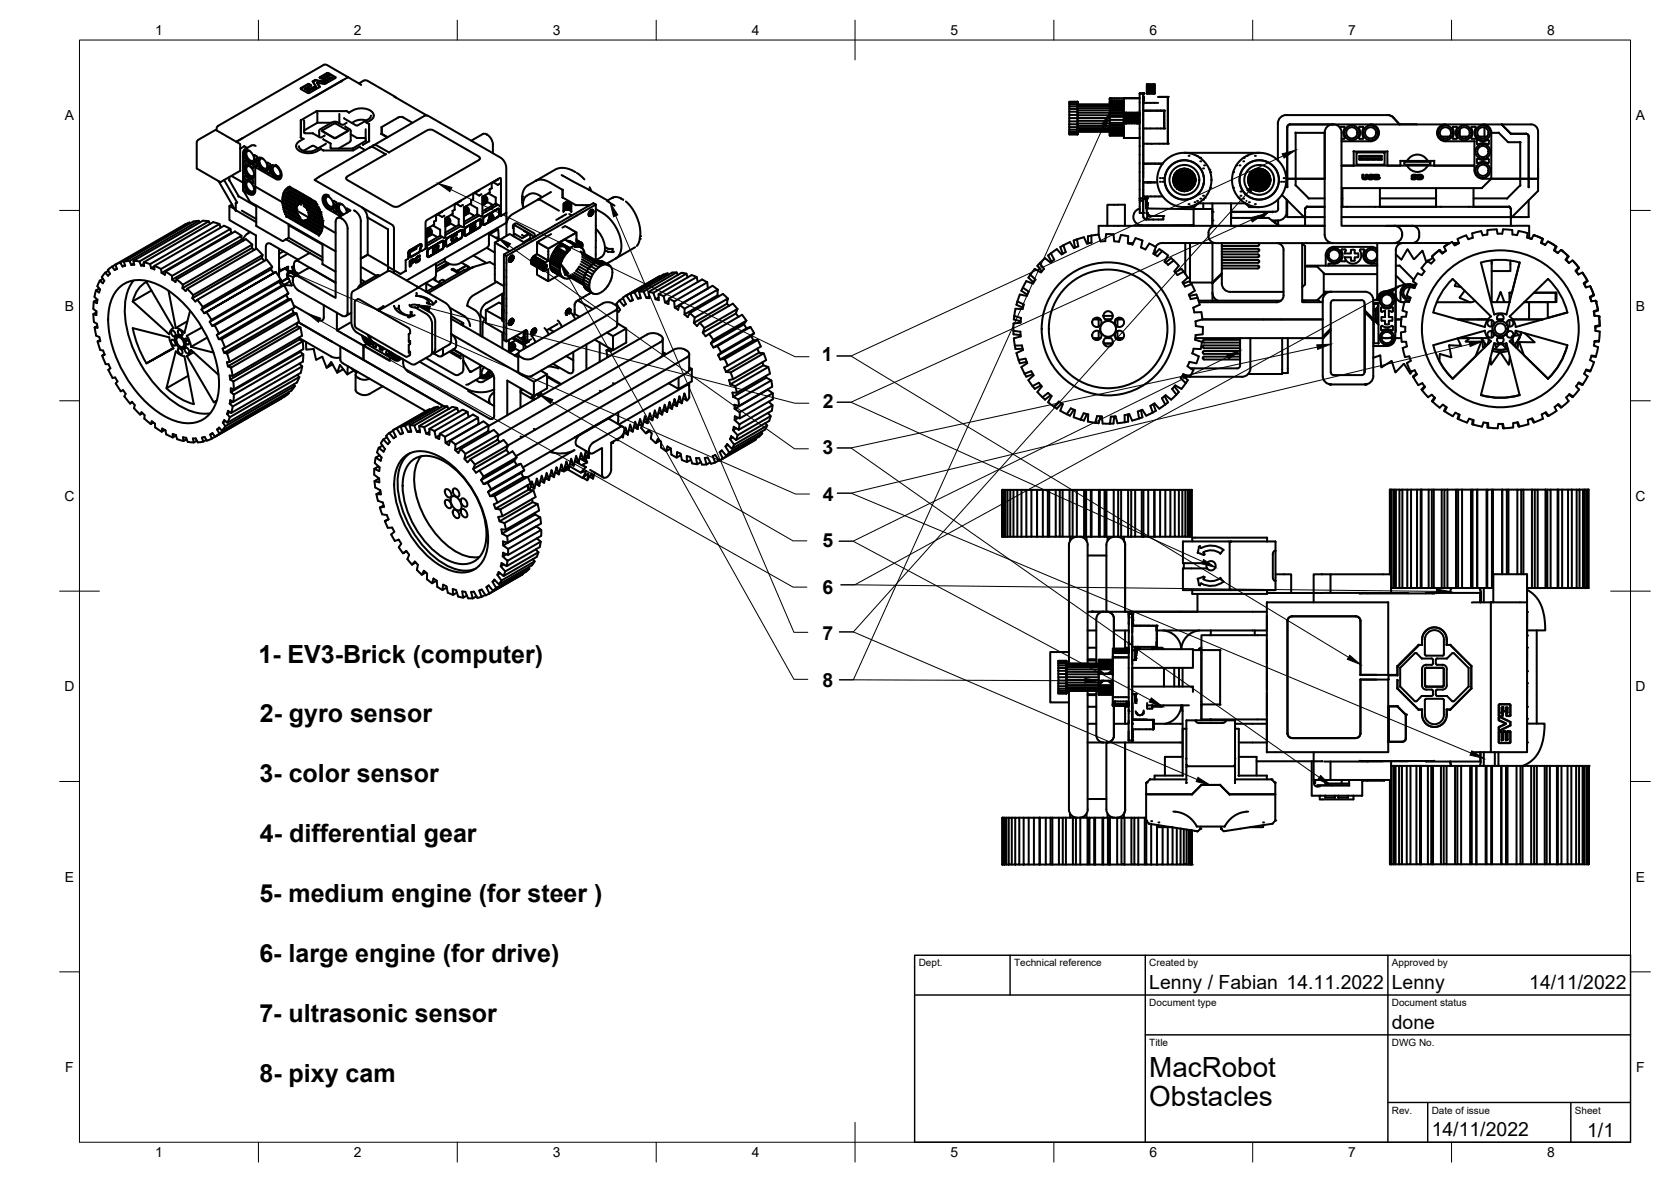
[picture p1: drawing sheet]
<svg xmlns="http://www.w3.org/2000/svg" width="420mm" height="297mm" viewBox="0 0 420 297" stroke-linecap="round" stroke-linejoin="round" font-family="sans-serif">
<defs><g id="words">
<g font-size="7">
<text x="289" y="270.6">MacRobot</text>
<text x="289" y="278.1">Obstacles</text>
</g>
<g font-size="6.3">
<text x="65" y="166.5">1- EV3-Brick (computer)</text>
<text x="65.3" y="181.5">2- gyro sensor</text>
<text x="65.3" y="196.5">3- color sensor</text>
<text x="65.4" y="211.6">4- differential gear</text>
<text x="65.2" y="226.7">5- medium engine (for steer )</text>
<text x="65.2" y="241.8">6- large engine (for drive)</text>
<text x="65.2" y="256.8">7- ultrasonic sensor</text>
<text x="65.2" y="271.8">8- pixy cam</text>
</g>
<g font-size="4.9">
<text x="206.6" y="90.8">1</text>
<text x="206.9" y="102.5">2</text>
<text x="206.8" y="114.2">3</text>
<text x="206.9" y="125.8">4</text>
<text x="206.8" y="137.5">5</text>
<text x="206.8" y="149.2">6</text>
<text x="206.8" y="160.9">7</text>
<text x="206.8" y="172.5">8</text>
<text x="289" y="248.5">Lenny / Fabian 14.11.2022</text>
<text x="350" y="248.5">Lenny</text>
<text x="384.5" y="248.5">14/11/2022</text>
<text x="350" y="258.6">done</text>
<text x="360" y="285.5">14/11/2022</text>
<text x="399.1" y="285.7">1/1</text>
</g>
<g font-size="3.5">
<text x="39" y="8.8">1</text>
<text x="89" y="8.8">2</text>
<text x="139" y="8.8">3</text>
<text x="189" y="8.8">4</text>
<text x="239" y="8.8">5</text>
<text x="289" y="8.8">6</text>
<text x="339" y="8.8">7</text>
<text x="389" y="8.8">8</text>
<text x="16.3" y="30.2">A</text>
<text x="411.3" y="30.2">A</text>
<text x="16.3" y="78">B</text>
<text x="411.3" y="78">B</text>
<text x="16.2" y="125.9">C</text>
<text x="411.2" y="125.9">C</text>
<text x="16.2" y="173.7">D</text>
<text x="411.2" y="173.7">D</text>
<text x="16.3" y="221.6">E</text>
<text x="411.3" y="221.6">E</text>
<text x="16.4" y="269.4">F</text>
<text x="411.4" y="269.4">F</text>
<text x="39" y="290.8">1</text>
<text x="89" y="290.8">2</text>
<text x="139" y="290.8">3</text>
<text x="189" y="290.8">4</text>
<text x="239" y="290.8">5</text>
<text x="289" y="290.8">6</text>
<text x="339" y="290.8">7</text>
<text x="389" y="290.8">8</text>
</g>
<g font-size="2.5">
<text x="231" y="242.9">Dept.</text>
<text x="255" y="242.9">Technical reference</text>
<text x="289" y="242.9">Created by</text>
<text x="350" y="242.9">Approved by</text>
<text x="289" y="252.8">Document type</text>
<text x="350" y="252.8">Document status</text>
<text x="289" y="262.9">Title</text>
<text x="350" y="262.9">DWG No.</text>
<text x="350" y="279.9">Rev.</text>
<text x="360" y="279.9">Date of issue</text>
<text x="396" y="279.9">Sheet</text>
</g>
</g></defs>
<!-- layer: Visible -->
<g fill="none" stroke="#000" stroke-width=".51">
<path d="M80.4 19.4l.5 .4 1.4-.8 .4 .1-1.5 1M80.5 19.6l2-1.1 1.8 1.1M81.2 19.9l.5 .3 1.4-.8 .4 .1-1.5 .9M82.2 18.3l-1.7 1.2M82.5 19.1l-1.3 .8v.1M82.5 18.5v-.2l1.9 1.1M82.5 18.3h-.3l.1 .2M83.3 19.5l-1.3 .9M84.3 19.5l.1-.1v.2l-1.9 1.1-.6-.4M87.4 19.4l-5.1-3-.9-.1-26.6 15.3-.3 .5v.7M61.4 36.7l.8 .5M61.4 36.8l-1 .6"/>
<path d="M61.5 37.8a1.67 1.67 0 0 1 2.3 1.5 1.02 1.02 0 0 1 .1 1.3 1.02 1.02 0 0 1-1.3 .3 2.43 2.43 0 0 1-1.1-3.1zM61.9 37.7a2.34 2.34 0 0 0 1.8 3.2M62.8 38l-.4-.1a1.28 1.28 0 0 0 .2 2.2 .72 .72 0 0 0 .7 .3 .72 .72 0 0 0 .6-.5M63.9 36.5l-.7 .1-1.7 1-.3 .5-.1 9.8 1.6 .9 .8 .2 .6-.6 .1-1.5M63.9 36.5l.4 .2M64.5 39.3l-.6-.4v.3a1.71 1.71 0 0 1-.2 2M64.5 39.3l.2 .3M64.7 39.6l-.3 .6 .3 1.4-.2 .1M64.9 39.8a1.67 1.67 0 0 1 2.2 1.4 1.02 1.02 0 0 1 .1 1.3 1.02 1.02 0 0 1-1.3 .3 2.43 2.43 0 0 1-1-3zM65.2 39.6a2.34 2.34 0 0 0 1.8 3.2M66.1 39.9l-.3-.1a1.28 1.28 0 0 0 .1 2.2 .72 .72 0 0 0 .7 .4 .72 .72 0 0 0 .6-.6M75.6 34.5h.1"/>
<path d="M75.6 30.2v4.4l.6 .3M75.6 22.2v.2l1.8 1h.3l1.9-1.2-.1 .1M75.7 22.3v.1M76.2 34.9h.1M76.4 34.9l-1.3 .7-.6 .7v.9l.7 .7 1 .4 1.9 .2 1.2-.3 1.3-.7M76.4 30.3l.1 3.1 2.1 .1M76.6 22.3h.3l-.1 .2M77.4 22.8l.1-.1 .1 .2M77.4 22l-.5 .5M77.5 21.1l-1.9 1.1 .1 .1M77.6 22.1v-.1l.4 .2M77.6 22l-.1 .1"/>
<path d="M77.6 21.2l.1-.1 .5 .3M77.7 21.1h-.2v.1M77.9 22.3l.1-.1-.1 .2M78 22.3l-.8 .5M78.1 21.5l.1-.1-.4 .4-.3-.1-.9 .6 .3 .2 .6-.4 .4 .2-.7 .5 .4 .1 1.1-.5-.2-.2 .4-.2 .6 .4M78.1 21.6l-.6-.4-1.8 1.1M78.4 22.1l.1 .2M78.4 22.3l.3 .1M78.5 22.4v-.1l-.9 .5 .1 .1M78.6 20.5l1 1.6h.3l.5-.4M78.6 33.5h.1M78.7 33.5l1.8 1.1 .4-.1 .7-.5"/>
<path d="M78.8 24.4h.1M78.8 21.9l-.4 .2 .1 .1M79 22l.1-.1 .5 .3M79.1 21.9h-.3l.1 .1M79.2 20.1l-.6 .4h.1M79.3 20.2l-.1-.1 2.9 .5M79.6 27.9h.1M79.6 27.9l-3.9 2.3M79.7 27.9h7.4M79.7 27.9h.1M79.8 28.3v.1M79.8 28.4v2.4"/>
<path d="M79.8 30.8h.1M80 37.3l-1.4-.7-2.3 1.3M80.3 21.8l-.5-1 .5 1.1M80.7 37.5l.6 .3M80.7 37.4v.1M81.1 32.7v.2l2.9 1.7M81.3 35l1.8 1.1M81.3 37.8h.1M81.9 36.1l-2.7 1.6-1.2 .4-1.9-.3-.7-.5-.2-.6M82 20.4v.1M82 20.8l-2.7-.6-.6 .3 1 1.6M82 20.8l.1-.2 .1 .2-.5 .3-1.9-.3"/>
<path d="M82 20.8l.1 .1M83.1 36.1h.1M83.1 36.1v1.1l.2 .1h5.3M83.2 37.2v.1M83.3 30.8h-3.5l-3.3 2M84 31.1l-3 1.8 3.3 1.8 3.2-1.8M84 31l.4 .1 3.1 1.8M85.2 30.9h.1M85.3 28.6v2.4M86.1 20.2h.1M86.8 31.8l1.4 1v2.6l-.3 .3-2.8 1.6M87.1 27.9h.1"/>
<path d="M87.1 30.8l-1 .6-1.4-.8-1.2 .2-3.2 1.8v1.8M87.1 27.9l.7 .4M87.2 27.9h.1M87.3 32.7v.3l-2.9 1.6h-.4M87.8 28.3l1.4-.8 1-.2h1.5l1.3 .4 .8 .8 .1 .9-.5 .7-1.2 .7M87.8 28.3h.1M88.2 33.7l1.6 1M88.6 37.3h.1M88.8 37.8h.1M89.8 34.6v.1M89.8 34.7h1.9l.2 .2M90.2 21l1.3-.8 .8 .1 7.4 4.3"/>
<path d="M90.3 36.9l-1.5 .9h-7.5M90.4 36.9h.1M90.4 36.9l1.4 .8M90.5 36.8v.1M90.8 21.3l-3.3-1.9-28.1 16.2 1.5-.8M91.2 36.3h.1M91.3 36.4h.1M91.9 32.5v2.9M92 35.4l-3.4 1.9M92 35.4h.1M92.1 30.8l.7 .4M92.1 30.3l-1.8-.2-1.8 .8"/>
<path d="M92.2 30.8h.1M92.8 31.2h.1M92.8 31.2v4.3l-1.5 .9M92.8 31.1v.1M92.9 35.5h-.1M93 37l-12.8 7.4-1.1 .8 19.7 11.4 .3 .7v10.6M93 37l1 .1 2.9 1.6M93 37l1-.5h.5l3.3 1.8M93.3 29l-.5 .9-2.9 1.6h-.4l-3-1.8M93.9 36.5h.1M93.9 36.5l12.8-7.4h1l18.1 10.5 .8 .7 .5 .9 .2 .9v11.4M95.9 33.7h.1"/>
<path d="M95.9 33.7l1.5 .8M95.9 32v1.7M96.9 38.7v.1M97.8 38.3l9.6-5.5 .8-.2 .8 .2 11.3 6.5 .4 .6-.3 .3-20.1 11.6-.9 .2-.6-.2-11.5-6.6-.3-.3 .4-.6 9.6-5.6M97.8 38.3h.1M99.1 24.3l8.2 4.7M100.2 29.5l-4.2 2.4v1.7l1.5 .9M100.2 29.5l.6-.1 .6 .1M101.4 29.5l2.3 1.4M122.4 33.8l.1 .1M122.4 33.8l-.6-.2-.4 .1-2.9 1.7M122.5 33.8l1 1.1 .4 1.5"/>
<path d="M123.9 36.4v2.1M268.9 28.1h2v.8M268.9 28.9v.8h2v-.8M268.9 29.7v1.5M268.9 31.9v1.2M268.9 31.2h2v.7M268.9 33.1h2v.4h-2M268.9 27.4h2M268.9 30.5h2M268.9 31.2v.7M268.9 33.1v.4M268.9 31.9h2"/>
<path d="M268.9 25.9h2v.3M268.9 33.5v.3h2M268.9 25.9v.3M268.9 25.6v.3M270.9 25.6v.6h8.1M270.9 26.7v.5h8.1M270.9 26.7v1.4M270.9 26.2v.5h-2v2.2h2M270.9 26.2h-2v.5M270.9 25.6h-2h2M270.9 25.6v.3M270.9 33.5v.2h-2"/>
<path d="M270.9 31.9v.7h-2M270.9 26.7h11.7M270.9 32.9h8.1v.3M270.9 29.7h8.1M270.9 32.6h11.7M270.9 26.4v.3M270.9 27.2v.5M270.9 29.7v1.5M270.9 32.2v.9M279 24.8h.6M279 28.2v.4h3.6v-.2l.6-.1-.6 .3M279 25.6l1.2-.3-1.2 .4z"/>
<path d="M279 28.6v.8M279 31.2v.4h3.6M279 31.6v.7M279 31h-8.1v.7M279 30.4h-8.1v.6M279 31.7h-8.1v.5h8.1M279 27.7h-8.1v.6M279 28.3h-8.1v.7M279 33.1h-8.1v.6M279 31.2h3.6M279 25.3v.3M279 25.7v.2"/>
<path d="M279 27.4v.4M279 29.4v.7M279 33.5v.2M279 33.8v.2M279 28.2h3.6M279 29.4h3.6M279 32h3.6M279 33.5h3.6M279 33.8h3.6M279 33.9h3.6M279.6 24.8h-.6v.5h2.4l1.2 .4h-3.6M279.6 24.8h3h-1.8"/>
<path d="M282.6 26.4h-3.6v.7M282.6 27.1h-3.6v.3h3.6M282.6 27.8h-3.6v.4M282.6 26.2h-3.6v.2h-8.1v-.2M282.6 25.9h-3.6v.3M282.6 30.9h-3.6v.3M282.6 25.3h-1.2l1.2 .3M282.6 32.3h-3.6v.6h3.6M282.6 28.7l4 .1M282.6 33.2h-3.6v.3M282.6 33.7h-3.6v.1M282.6 29h-11.7v.7"/>
<path d="M282.6 30.8l.6 .2zM282.6 31v3.7h4M282.6 30.8l.6 .2h2.7l.7-.2M282.6 34h-3.6l3.6 .1M282.6 28.9h4M282.6 29.7h4M282.6 28.8v.4M282.6 29.7v.7M282.6 30.6h.1M282.6 29.9h4M282.6 29.1h4M282.6 29h4"/>
<path d="M282.6 28.7h4M282.6 30.2h4M282.6 30.6h4M282.6 30.3h4M283.2 28.3l-.6 .3h4l-.7-.3 .7 .1M283.2 28.3l-.6 .1M283.2 28.3l-.6 .4M283.2 28.3h3.4h-1.4M286.6 29.5h-4v.2M286.6 29.2h-4v.3M286.6 30.1h-7.6v.8M286.6 24.7h-4v3.6h.6"/>
<path d="M286.6 30.6h-4v.2M286.6 28.5l-.7-.2 .7 .3M286.6 30.4l-4 .2M286.6 30.8l-.7 .2 .7-.3h-4l.6 .3h-.6M286.6 24.7h-4M286.6 31h-.7h.7M286.6 23.5h.8M286.6 23.5h.1M286.6 23.5v26.5M287.4 25.9h3.8M287.4 24.8v.2M287.4 24.4h.1"/>
<path d="M287.4 25.9v.2v-.1M287.4 25v.9M287.4 24.3v.1M287.4 24.5v.5M287.5 23.5h.1M287.4 23.5h.1M287.4 27.8h.1M287.4 27.8h5.3M287.5 25.9v1.9M287.5 23.5v25.9h4.9M287.5 23.5h-.9M287.5 36.1v4.9"/>
<path d="M288.3 23.5h.1M288.4 21.2v2.3M288.4 21.2l.1 2.3M288.5 21.2v2.3M288.6 21.2v2.3M288.8 21.2v2.3h-.3M288.8 23.5h.5M288.9 21.2v2.3M289.1 21.2v2.3M289.3 21.2v2.3h.2M289.5 21.2v2.3h.4M289.7 21.2v2.3"/>
<path d="M289.9 23.5h.1M289.9 21.2v2.3M290 21.2v2.3h.2M290.2 21.2l.1 2.3M290.3 21.2v2.3v-2.3M291.2 24.3h2.4v11.8M292.7 29.3v-1.5h-5.3v4.5h5.3v-.8v.8M292.7 29.3v2.2zM292.7 27.8v1.5M293.6 24.4v11.7h-6.1v-3.8M293.6 24.3l-2.4 .1M297.8 38.4h18.8"/>
<path d="M323.7 32v12.9M325.7 33.3l.1 11.6M333.1 33.2v.2h-7.3M335.1 31.2a2.06 2.06 0 0 0-2 2.1v25.7a2.06 2.06 0 0 0 2 2.1M335.3 31.2a2.03 2.03 0 0 1 2 2.1v23.5h13.2M337 32.1l.1-.2 1 .1a2.76 2.76 0 0 0 0 2.7l-.8 .2M340.3 38h8.6M340.4 38.1v3.5M341.1 38.3h7v3.1h-7zM341.8 31.9l1 .1a2.91 2.91 0 0 0 0 2.7l-.2 .2-.9-.2a2.89 2.89 0 0 0 0-2.7zM341.8 39.2v.9l.2-.2h5.2l.2 .2M342 39.4h5.2l.2-.2v.9"/>
<path d="M344.6 31.3h32.9l2.4 2.4M344.6 31.3l-20.2-.1a.71 .71 0 0 0-.7 .8M344.6 31.2a2.13 2.13 0 0 1 2.2 2.2 2.13 2.13 0 0 1-2.2 2.1h-7.3M347.2 39.4v.5M347.4 39.2h-5.6l.2 .2v.5M348.8 38.1l.1 3.5M350.4 29.6l-.5-.4-1-.3h-25.5a2.09 2.09 0 0 0-2.1 2.1v9.3M351.8 31.2l-1.4-1.6 1.5 1.6M351.9 31.2v.1M352 31.2l4.2 .1M352 31.2l-.1 .1M362.4 34.3h2.1"/>
<path d="M363.4 31.2a2.13 2.13 0 0 0-2.1 2.2 2.13 2.13 0 0 0 2.1 2.1h7.3M365.3 31.9l1.1 .1a2.76 2.76 0 0 0 0 2.7l-1 .2-.2-.2a2.89 2.89 0 0 0 0-2.7zM367.1 32.5v1.8M367.1 34.3h2.1M370 31.9l1.1 .1a2.49 2.49 0 0 0 .3 2.9l-1.5-.2a2.89 2.89 0 0 0 0-2.7zM370.7 35.5v7.3a2.13 2.13 0 0 0 2.2 2.1M370.8 35.4l-.1 .1M371.3 34.9v1.2l.2 .2h.2a2.09 2.09 0 0 1 2.3 0M371.4 34.9a2.13 2.13 0 0 0 2.6 .3M371.8 34.3h2.1M372.9 31.2a2.13 2.13 0 0 1 2.1 2.2M373.3 32v2.3"/>
<path d="M374 35.2h.3l.1 .9-.4 .2M374 39.9h.2l.2 .2M374 39.9a2.58 2.58 0 0 1-2.5 0l-.2 .2M375 33.4h1.9M375 33.4v11.5M376.9 33.3l2.3 2.4M379.2 35.7h3M379.9 33.6h3.8M379.9 33.6l-2.2-2.3h7.2a1.75 1.75 0 0 1 1.8 1.7v14.9M382.3 35.7l-.1 9.2M383.7 33.6a.71 .71 0 0 1 .7 .7v10.6M47.7 55.9l-1.3 .6-17.4 10 .4 1-.2 .2"/>
<path d="M47.8 56.1l-.1-.2-17.5 10.1 .6 1 .6-.4M49.5 42.4l5.9 3.4M49.5 42.3v-6.8l.3-.3 4.5-2.5 6.1 3.5v6.7M50 55.5l-1.4 .2-17.5 10.1 .4 1-.7 .1M50.2 55.9l-.2-.4-17.5 10.1 .5 1 .7-.4M51 55.5l1.5 .1M51 55.5l-17.5 10.1 .3 .9-.8 .1M52.8 56.3l-.3-.7-17.4 10.1 .4 1M54.9 45.5l4.3 7.4M55.2 56.3l-1.6-.5-17.5 10.1 .1 1-.7-.2M55.4 45.7h.1M55.5 57.2l-.3-.9-17.5 10.1 .3 1"/>
<path d="M56.3 56.7l-17.5 10.1v.9l-.8-.3M56.3 56.7l1.6 .8M56.3 45.2l3.3 5.7M57.6 45.3l2.4 4M57.7 51.8v3.5l6.6 3.8v3.5M57.7 44.5v.8M58.1 58.5l.2 .1M58.2 44.2l2.9 1.7M58.3 51.4l-.6 .4 1.3 .7M59.2 52.9h.2M59.2 51l.1 .1M59.3 51.1v1.7"/>
<path d="M59.3 52.8h.1M59.3 51.1l.3-.2zM59.3 52.8l5.1 3M59.3 51.1h.1M59.9 49.4l4.5 2.5M60.4 42.9l-4.9 2.9M60.7 59.3l-1.6-1.1-17.5 10-.1 .9M60.8 52.9l3.6 2.1M61.4 48.1l1.4 2.6M61.4 48.1v.1M61.5 41.7a1.67 1.67 0 0 1 2.3 1.4 1.02 1.02 0 0 1 .1 1.3 1.02 1.02 0 0 1-1.3 .3 2.43 2.43 0 0 1-1.1-3zM61.5 45.5a1.67 1.67 0 0 1 2.3 1.4 1.02 1.02 0 0 1 .1 1.3 1.02 1.02 0 0 1-1.3 .4 2.43 2.43 0 0 1-1.1-3.1z"/>
<path d="M61.5 44.2l.1 .8a3.3 3.3 0 0 1 2 1.1l.1-.1M61.5 40.4l.1 .7 .2 .2M61.5 44.2l.1-.1a2.89 2.89 0 0 0 2 1.1v.8M61.5 40.4h.3a1.73 1.73 0 0 0 1.9 .8M61.8 41.3l.6 .1 1.1 .9 .2-.1M61.9 45.4a2.34 2.34 0 0 0 1.8 3.2M61.9 41.5a2.34 2.34 0 0 0 1.8 3.2M62.8 45.6h-.4a1.28 1.28 0 0 0 .2 2.1 .72 .72 0 0 0 .7 .4 .72 .72 0 0 0 .6-.5M62.8 41.8l-.4-.1a1.28 1.28 0 0 0 .2 2.2 .72 .72 0 0 0 .7 .4 .72 .72 0 0 0 .6-.5M62.9 50.7h.1M62.9 50.7l21.5 12.5M62.9 58.3l-1.2 .9-.6 1.2"/>
<path d="M63.6 41.2v1M63.6 41.2l.9 .5M64.2 46.9h.1M64.2 46.9l6.9 3.9M64.2 42v4.9M64.4 51.7l.1 5.1M64.4 40.8l-.8 .4M64.5 56.8l6.6 3.8 1.5-.9 8.5 5M68 41.5l-.2 1 .2 .9M68 41.5l-.1-.3-.7-.3a2.79 2.79 0 0 1 0 2.2l.7 .5 .1-.2M68.2 41.7a1.67 1.67 0 0 1 2.2 1.4 1.02 1.02 0 0 1 .1 1.3 1.02 1.02 0 0 1-1.3 .3 2.43 2.43 0 0 1-1-3zM68.5 41.5a2.34 2.34 0 0 0 1.8 3.2"/>
<path d="M69.4 41.4l.3 .3M69.4 41.8l-.3-.1a1.28 1.28 0 0 0 .1 2.2 .72 .72 0 0 0 .8 .4 .72 .72 0 0 0 .6-.5M69.7 41.7a2.85 2.85 0 0 1 .9 3.1l-.6 .3-.6-.1-5.3-3.1M71 50.5l3.5 2.1v.3M71 51.1l3.6 2M71 49.6l3.7 2.2-.2 .4M71 51.5l3.8 2.2 .7 1M71.1 50.1l-.1 .1M71.1 50.8l.9 .4M71.1 50.8h.1M71.1 50.1l3.4 2M71.1 50.6v.2"/>
<path d="M71.1 50.9v.2M71.1 49.7v.4M71.1 49.2l-.1 .1M71.2 48.8l4.6 2.6M71.2 49.2l3.8 2.2M71.2 49.2h-.1M71.2 51.6l.1 .5M71.2 52.6l9.7 5.6-.2 .4M71.3 52.1l-.2 .1M71.3 52.1l3.9 2.3M71.3 48.9l-.1 .3M71.4 48.4l-.1 .1"/>
<path d="M71.4 48.4l9.4 5.4M71.4 52.7l.2 .5M71.5 53.3l9.2 5.2M71.5 48l9.1 5.3 .3 .7M71.6 48.1l-.2 .3M71.6 53.7l8.9 5.2-.3 .4M71.8 53.9l.3 .5M71.8 47.7l-.1 .1M71.8 51.1l2.7 1.6M71.8 47.7l8.6 4.9M71.9 50.2l2.7 1.5-.1 .3M71.9 52.1l2.9 1.6 .4 .6"/>
<path d="M72.1 47.4h.1M72.1 47.4l8 4.7 .4 .7M72.1 54.4l-.1 .1M72.1 49.3h.1M72.1 54.4l8.1 4.7M72.1 49.3l3.1 1.8M72.1 47.4l-.2 .3M72.1 50.3l-.3 .2M72.1 51.3l-.3 .1M72.2 53.2l7.8 4.5-.1 .3M72.3 49.5l-.3 .1M72.3 52.3l-.3 .2"/>
<path d="M72.5 47.1l-.2 .1M72.5 48.6h.1M72.5 47.1l7.2 4.2M72.5 48.6l7.4 4.3M72.5 47.1l.4-.2 6.4 3.8 .5 .8M72.6 48.7l-.3 .1M72.6 59.7v-3.1l8.5 4.9M72.6 56.4v.2M72.7 53.5l-.3 .1M72.7 54.4l6.8 3.9M72.8 46.9h.1M73.1 48l6.1 3.6 .3 .5"/>
<path d="M73.1 48h.1M73.1 48.1l-.3 .1M73.3 54.7l-.3 .2M74.2 47.7l3.9 2.3 .5 .6M74.2 47.7h.1M74.2 47.7l-.5 .1M74.5 52.8l.2 .5M74.5 52.8h.1M74.6 52.9h.1M74.6 53l3 1.6M74.7 51.8h.1M74.8 53.7h.1"/>
<path d="M75 51.4l-.1 .1M75.1 51.1l-.2 .2M75.5 51.3l-.5 .1M76.3 51.8l4.6 2.6 .2 .7M76.9 52.1l.4 .7M76.9 55.4l4.1 2.3M77.1 52.2l3.1 1.8 .1 .4M77.3 55.1l3.8 2.2-.1 .6M77.3 52.8h-.1M77.3 52.8l3.7 2.1M77.4 55.2l-.8 .1M77.4 53.3l3.7 2.2 .1 .6"/>
<path d="M77.5 55.3l2.8 1.6M77.5 55.3l-.4 .1M77.6 54.6v.1M77.6 54.6h.1M77.6 54.7h.1M77.6 54.4l3.6 2.1M77.6 54.7l-.1 .2 3.7 2M77.6 53.5l.1 .4M77.7 54.6v.1M77.7 54.6l-.1 .2M77.7 52.6l-.3 .2M77.7 54.6h-.1"/>
<path d="M77.7 54.6l.1 .1M77.7 54.6h.1M77.7 53.9l-.1 .1M77.7 53.9l3.5 2M77.7 53.5l2.7 1.6 .1 .4M77.7 54.5v.1M77.8 54.5l2.7 1.7M77.8 54.7h.1M78 54.6l-.1 .1M78 54.7l-.3 .1M78.1 53.7l-.3 .2M78.1 50h.1"/>
<path d="M79.3 50.6v.1M79.5 58.3l-.2 .3M79.5 58.3h.1M79.8 52.9l.2 .4M79.9 52.9h-.1M80 57.7h.1M80.1 52.1h.1M80.2 54h.1M80.3 56.9v.3M80.3 56.9h.1M80.4 55.1h.1M80.5 58.9h.1"/>
<path d="M80.5 56.2l.7 .5M80.5 56.2v.2M80.9 58.2h.1M81 54.4h-.1M81.1 57.3h.1M81.2 56.5v.2M81.2 56.4v.1M81.2 56.7l3.2 1.9M81.2 56.7v.3M81.5 49.4a1.67 1.67 0 0 1 2.2 1.4 1.02 1.02 0 0 1 .1 1.3 1.02 1.02 0 0 1-1.2 .3 2.43 2.43 0 0 1-1.1-3zM81.6 49l-.5 .6v.7l.2 .9 .5 .8 .7 .6 3.1 1.8M81.6 49l.4-.1 .7 .2"/>
<path d="M81.8 49.2a2.34 2.34 0 0 0 1.9 3.2M82.7 49.5l-.3-.1a1.28 1.28 0 0 0 .2 2.2 .72 .72 0 0 0 .7 .4 .72 .72 0 0 0 .6-.6M83.8 50.7l.1-.3 .7 .6a3.3 3.3 0 0 0 0 2.3l-.8-.5 .2-1.2-.2-.9M85.1 51.1a2.39 2.39 0 0 0 1 3M85.9 54.9l1.1 1.1 .4 1.5M85.9 54.9a.9 .9 0 0 0-1.1-.1 .9 .9 0 0 0-.4 .9v19.2l-9.3-5.4M86.1 51.4a.73 .73 0 0 0-.9 .3 .73 .73 0 0 0 .1 .9l.4 .7 .7 .6M87.1 52.6l.3 .7M87.2 52.6v-.2l.6 .3M87.2 53.4a2.43 2.43 0 0 0-2.1-2.3 1.56 1.56 0 0 0-.1 2.4l.7 .8M87.4 57.5v21M87.8 52.7l.2 .3"/>
<path d="M88.1 52.9l-3.3 1.9M89 52.9a3.1 3.1 0 0 1 1.7 2.7v15.9M91 52.1l.1 .1a3.4 3.4 0 0 1 1.3 2.4M92.4 54.6h.1M92.4 54.6l5.2 3v9.5M92.5 54.7v9.3M97.6 57.6h.1M107.3 57.7l.7 .4v1.2l-.2 .1v-1.2M107.3 58.2l.3 .2v1.1l-.2 .1-.1-1.2M107.3 57.9l.5 .7-.2 .5M107.3 58.7v.5M107.3 59.5l.1 .1"/>
<path d="M107.4 57.9l.4 .3M107.5 57.4l.6 .7 .1 .5-.2 .3M107.6 57.4l.8 .4M107.6 59.2l.2 .2M107.6 57.3l.1 .2M107.8 57.7l.5 .3v1.1l.1-.1v-1.2M107.9 57.2l.7 .8-.2 .7M108 59l.3 .1M108.4 58.7l1.3 .8M108.8 56.6l1.9 1.1v1.5M109.1 56.5l-1.8 1v4.8M109.1 55.7h.1"/>
<path d="M109.2 56.4l-.1 .1M109.2 55.7v.7M109.7 55.4l-.5 .3M110 53.9l1.2 .6 .5-.3M110 53.8h.1M111.2 53.2l-1.6 .9v1.3M111.2 59.5l-3.9 2.3M111.2 53.2l-1.5 .9M111.2 53.2h.1M112 55l.7 .4v1.2l-.2 .1v-1.2l-.5-.3M112 55.5l.3 .2-.1 1.1-.1 .1-.1-1.2M112 55.2l.4 .7-.2 .5"/>
<path d="M112 56.1v.4M112 56.8l.1 .1M112 59.6l-.3 .2-1-.6-3.4 2M112.2 54.7l.6 .7v.6l-.1 .2M112.2 54.7l.9 .4M112.2 56.5l.3 .2M112.3 54.7l.1 .1M112.4 55l.5 .3M112.5 59.8l3.3-1.9-3.3 1.9M112.5 59.8l-.4 .7M112.6 54.5l.6 .8-.1 .7M112.7 56.3l.2 .1"/>
<path d="M113.1 55.2h.1M113.1 55.2v1.1l-.2 .1v-1.1M113.1 56l1.3 .8M113.5 54l1.8 1v1.5M113.7 59.6l-.2 .6zM113.8 53h.1M113.8 53.8l-1.8 1v4.8M113.8 53v.8M113.9 59.4l.4-.3-.6 .5zM114.3 59.1l.3-.2zM114.3 51.4h.1M114.6 58.9h.2z"/>
<path d="M114.7 51.2l1.2 .6 .5-.3M114.7 51.2h.1M114.7 59.9l-.1 .1zM114.8 59.8h.1M114.8 59.8v.4l-.6 .4-.5 .1-.2-.5 .2 .5M114.8 58.9v.3l-.4 .1-.4 .3v.7M115.8 50.5l-1.5 .9v1.3l-.5 .3M115.9 50.5l-1.6 .9M115.9 56.8l-3.9 2.3M115.9 50.4l-.1 .1M116.1 57.9l.1 .2-.2-.2-.2 .1-3.4 2-.2 1.6 .3 .2M116.1 57.8l-.3 .1h.4l.1 1.4"/>
<path d="M116.2 59.3v-1.1v1.1M116.2 59.3l-.4 .6M116.3 59.2l-.4 .8-3.4 1.9M116.6 52.1h.1M116.6 52.1v4.8l-.3 .2-1-.6-3.3 2M116.6 52.5l.5 .7-.2 .5M116.6 53.4v.4M116.6 52.3l.7 .4M116.6 52.8l.3 .1M116.6 54.2h.2M116.7 52.5l.5 .3v1.2l.1-.1v-1.1M116.8 59v-1.2v1.2"/>
<path d="M116.8 52l.6 .8 .1 .5-.2 .2M116.9 52l.8 .5 .1 1.1-.2 .1v-1.1l-.5-.3M116.9 52.9v1.2l-.1 .1-.2-1.2M116.9 53.8l.3 .2M116.9 52l.1 .1M117.2 59.1l3.3-1.9-3.3 1.9M117.2 57.1l3.3-1.9-3.3 1.9M117.2 57.1l-.4 .7M117.2 59.1h-.2M117.2 51.8l.7 .8-.1 .7M117.3 52.7v.1M117.3 53.6l.3 .1"/>
<path d="M117.8 53.3l1.2 .8M118.1 51.3l1.9 1.1M118.3 56.8l.5-.3zM118.4 50.3h.1M118.5 50.3v.8l-1.9 1M118.8 56.5l.5-.2zM119 48.7h.1M119 56.7l-.4 .2v.3l.4-.4-.4 .4M119.1 57.2l-.5 .2v.4l.5-.5-.5 .5M119.2 56.9l.3 .1-.1 .4-1.1 .9v-1.5v1.5M119.3 48.5l1.2 .6M119.4 56.3l-.2 .6h.3"/>
<path d="M119.4 48.5h.1M120 52.4v1.5M120.5 49.1h.1M120.5 47.8l-1.5 .9v1.3l-.5 .3M120.5 47.8l-1.5 .9M120.5 54.2l-3.9 2.2M120.8 55.2v.2l-.1-.2-.2 .1-3.5 2-.2 1.6 .4 .2M120.8 55.1l-.3 .1h.4a2.44 2.44 0 0 1-.2 1.9l-3.5 2.1h-.4v-.3l.1 .3M120.8 56.6v-1.1v1.1M120.8 56.6l-.3 .6M121 48.8l-.5 .3M121.3 49.4v.1"/>
<path d="M121.3 49.6l.7 .4v1.2l-.2 .1v-1.2l-.5-.2M121.3 50.3l.1 .1M121.3 49.5v4.7l-.3 .2-1-.5-3.4 1.9M121.3 49.8l.4 .7-.1 .6M121.3 50.7v.4M121.3 50.1l.2 .2M121.3 51.5h.1M121.4 56.3l.2 .2M121.4 56.3v-1.2v1.2M121.5 49.3l.6 .8-.1 .7M121.6 50.2v.1M121.6 50.3v1.1l-.2 .1v-1.1"/>
<path d="M121.6 51.1l.2 .2M121.7 49.4l.7 .4v1.2h-.2v-1.1l-.4-.3M121.8 56.4l3.4-1.9-3.4 1.9M121.8 54.4l3.4-1.9-3.4 1.9M121.8 54.4l-.4 .7M121.8 56.4h-.2M121.9 49.1l.6 .8-.1 .7M122 50.9l.2 .1M122.2 52.6v.6M122.4 50.7l1.3 .7M122.8 48.6l1.8 1M122.9 58.5v3.1l-.5 .7-7.3 4.1h-1.7l-1.6-.7"/>
<path d="M122.9 58.8l2.7 1.5M123.1 47.6h.1M123.1 47.6v.8l-1.8 1.1M123.3 53.9l.4-.3zM123.3 54.8l.4-.2-.4 .2M123.5 51.8l.5 .3M123.5 54.2l.2 .4-.2-.4-.2 .6M123.6 46l1.6-.9zM123.6 46h.1M123.6 46v1.3l-.5 .3M123.7 53.6l.6 1.2-.4 .2M123.8 58l-.9 .6"/>
<path d="M123.8 54.8l.1 .2zM123.8 54.8l-1.1 .9 .6-1.8-.6 1.8M124 45.8l1.1 .6M124 45.8h.1M124.6 49.6l.1 1.6M124.9 57.4l.3 .2-2.1 1.3M125.1 46.4h.1M125.2 52.6l-3.5 2-.2 1.6 .3 .2M125.2 54.6l-3.3 1.9-.3 .1-.2-.3M125.2 51.5l-3.9 2.2M125.3 57.6l.1 2-.5 .3M125.4 52.5l.1 .3-.3-.2"/>
<path d="M125.5 52.5h-.3h.3a2.44 2.44 0 0 1-.1 1.9l-.2 .2M125.5 53.9v-1.1v1.1M125.5 53.9l-.3 .6M125.6 51.7l-.9-.5-3.4 1.9M125.6 51.7h.1M125.6 46.2l-.4 .2M125.7 51.7l.3-.2v-6.5l-.2-.3-18.5 10.6-.3 .5v6.7M125.7 46.1v.1M125.9 51.6l.1 2.7M126 54.3h.1M126 54.2h.1M127.3 53.5l-1.3 .7"/>
<path d="M127.3 56l-25.1 14.5M127.3 53.5v2.4M127.3 53.5h.1M127.3 56h.1M127.3 55.9v.1M129 57.4l.1-.9 .9-.4 4.3 2.5 .2 .9M129.2 59.4v-2.6l.2-.2 4.4 2.5 .4 .6M129.4 58.8h.1M129.5 58.8l1.8 1M129.6 56.6h.1M131.3 59l.5 .4M131.3 50v.2"/>
<path d="M131.3 49.4v.6M131.3 50.9l.3 1.4M131.3 50h.1M131.3 50l.1 .1M131.3 50.9h.1M131.4 50.2l-.1 .7M131.4 50.2h.1M131.4 50.1l.3 .2M131.4 50.1v.8M131.4 50.9l.1 .1M131.8 59.4h.1M133 58.7h.1"/>
<path d="M133 58.7l-1.2 .7M133.1 58.8l-1.7 1M133.3 58.9l-1.5-.9 1.5 .9v1.3M133.3 59.9l-1.6 .9M133.4 58.9h.1M134.7 45.5l-2.1 1.1-.7 .8-.5 1.2-.1 1.4M134.7 45.5l1-.4 1.5 .2 4.2 2.4M135.5 50.1l-6.7 3.8-.6 .5-.8 1.6-.1 3.3M135.5 50.1l5 2.8M135.7 49.9l-.1 .2M135.7 49.9h.1M136.3 49.5a2.91 2.91 0 0 0-3.8-.3l-.4 .3-.4 .8-.1 2"/>
<path d="M138.5 48.3l-2.8 1.6M138.5 48.3h.1M138.6 58.8l-3.6 2.1 2.9 1.6M139.6 42.6l-4.9 2.8M139.7 42.5l2-.3 1.6 .4 1.4 .7M141.2 44l11.6 6.4M141.4 57.2l.7-.4 2.8 1.6M141.5 47.7h.1M141.5 47.7l-.1 1.9 3.4 1.9M141.7 51.2v1.9M141.7 53.2v.1M141.8 51.1l-.1 2 .1-.2"/>
<path d="M141.8 51v1.9h.2M142 50.9v2l.1-.1M142.3 50.8v1.9l-.2 .1v-1.9M142.4 53.8l-2.5 1.5M142.5 50.8v1.9M142.7 50.8v1.9h.2M142.7 52.7h-.4M142.9 50.8v1.9M142.9 52.7h.1M143 50.8v1.9M143 52.7l.2 .1M143.1 53.8l.7 .4"/>
<path d="M143.2 50.9v1.9l.2 .1M143.4 50.9l.1 2.1M143.5 53l.1 .1M143.5 51v2M143.6 51.1v2.1M143.6 53.2l.1 .1M143.7 51.3l-.1 1.9M144.8 51.5h3.3M144.8 51.5v.1M145.1 43.5l1.8 1.6M148 54l.5 .3M148 54.1l.1 .1"/>
<path d="M148 54.1l.4 .2M148.1 54.2l.2 .1M148.1 53.8l-.1 .1 .6 .3M148.1 51.6h.1M148.2 51.5h-.1M148.2 53.7l-.1 .1 .6 .3-.2 .2M148.3 54.3h.1M148.3 47.1l.4 .9M148.3 53.6l-.1 .1 .6 .3-.1 .1M148.4 53.4l.7 .4-.2 .1M148.4 53.4l-.1 .2 .6 .3-.1 .1M148.5 54.3h-.1"/>
<path d="M148.5 53.2l-.1 .2M148.6 53.1l-.1 .1 .6 .4M148.6 52.8l.6 .4v.1l-.6-.4zM148.6 52.9v.2l.6 .4-.1 .1M148.7 52.7l.5 .2M148.8 52.7l.3 .1M148.9 52.7l.2 .1M149 52.7l-.4 .1-.4 .4-.2 .9M149 52.7l.1 .1M149.1 53.6v.2M149.2 53v.2M149.2 53.3v.2"/>
<path d="M149.8 52.5l2.4 1.5 1.6 1.6 1.3 1.9 .9 2.5 .3 2.1-.5 1.9-.7 .8-2.6 1.4M149.8 51.4l-22.5 12.9M149.8 51.4l-.6-.3-22.5 12.9 .6 .3M149.8 51.4v13.9M149.8 57.5a6.5 6.5 0 0 1 2 6.4l-.7 .7-1.3 .6M152.7 50.4l1.8 1.3M156.2 49.9l-1-.4h-.6l-1.9 .9M156.2 49.9l.5 .3M156.7 50.2h.1M157.4 50.6l1.4 1.5 1 1.8 .9 2.5 .3 2.6M161 59.3l-.1 .6M274.4 59.2l.1 1.8-1.2 .2-.8-1.6-1.7 .5"/>
<path d="M276.2 58.9l-2.6 .5v1.8M280 58.9l.2 1.7 1.2 .2 .5-1.8 1.8 .4-.1 1.8M280 58.9l-1.9-.1-.2 1.8-1.2 .1-.5-1.8M281.1 51.5h-2.7v5.3M281.1 51.4l1.8 .1v5.3M286.6 50v.2M286.6 52.4a2.13 2.13 0 0 0-1.6 2.3 2.13 2.13 0 0 0 2.1 1.9h13M287.4 49.8v3.7h-.8v-3.5M287.4 47.6v2.2h-.8M287.4 50.6v3.6l.3 .7 .5 .3h4.3v-.9h-3.5M287.4 49.9h.1M287.5 49.8h.9v.7"/>
<path d="M287.5 45.8h1h-1v.9M287.5 41.1h4.8h-4.8v1.2M287.5 49.9h.8v1.7M287.5 49.4v.4M287.5 49.8h.1M288.1 49.8l-.6 .1M288.1 49.8h.3v1.3M288.1 49.9h-.7v.5h-.8M288.1 49.9h.2v.6M288.3 51.6v.8M288.3 51.6v.1M288.3 51.7h.1"/>
<path d="M288.3 51.8v.1M288.3 51.9v.1M288.3 52h.1M288.3 52.1v.1M288.3 52v.1M288.3 52.1h.1M288.3 51.3v.1M288.3 51.4h.1M288.3 51.4v.2M288.3 52.2h.1M288.3 51.2v.1M288.3 51.3v-.8v.9"/>
<path d="M288.3 51.1v.1M288.3 51.7v.1M288.3 53.5l.1 .1M288.3 51v.1M288.3 52v.4v-.3M288.3 51.6v.8v-.6M288.3 49.9h.1M288.3 51.2v.2M288.3 51.1h.1M288.3 51.7v1.8M288.3 51.4v.1M288.3 52.4l11.8 .2"/>
<path d="M288.3 49.9v2.5M288.4 51.1v1.3M288.4 51.7h.1M288.4 51.6v.1M288.4 51.5v.1M288.4 52.1h.1M288.4 52v.1M288.4 52h.1M288.4 51.8h.1M288.4 51.9v.1M288.4 51.8v.1M288.4 52.1v.1"/>
<path d="M288.4 52.2h.1M288.4 52.1v.3v-.3M288.4 50.5v.5M288.4 51.1v.1M288.4 51.3v.1M288.4 51.7v.2M288.4 49.8v1.2M288.4 51.1v.5M288.4 51.2v.1M288.4 51.7v.7M288.4 50.5v1.1M288.4 50.5v1l-.1-1v.6"/>
<path d="M288.4 50.5v.9M288.4 53.6v.1M288.4 53.6l.1 .3M288.4 53.7v.1zM288.5 53.9h.1M288.5 53.9l.1 .2zM288.5 54h.1M288.6 54.1h.1M288.7 54.1l.3 .2M288.7 54.1l-.5 1M288.7 54.1l.1 .1M288.8 54.2l.2 .1"/>
<path d="M288.9 54.2h-.1h.2M290.4 45.8h-1.9h2.5M295 45.2h5.6zM295 44.9h5.6M295 45.6h5.6M295 45v.5M295 45.9h5.5M295.1 45.9h5.4M295.2 44.2h5.2M295.2 46.3h5.2M295.3 44.2h.1M295.3 44.9h.1"/>
<path d="M295.3 46.3h.1M295.3 45.6h.1M295.3 45.2h.1M295.3 45.9h.1M295.3 44.5h.1M295.3 45.2v.3M295.3 44.9v.3M295.3 44.8h.1M295.3 43.8h4.9v2.8h-4.9zM295.3 45.7l.1 .2M295.4 45.9l.3 .6M295.5 44.2l-.2 .5"/>
<path d="M295.6 43.5h4.4M295.6 47h4.4M295.7 43.4h.1M295.7 44.2h.1M295.7 44.9h.1M295.7 47h.1M295.7 46.3h.1M295.7 45.6h.1M295.7 45.2h.1M295.7 45.9h.1M295.7 46.6h.1M295.7 44.5h.1"/>
<path d="M295.7 43.8h.1M295.7 43.4v3.7M295.7 43.9l-.2 .2M295.7 43.4v.1M295.7 43.3v3.8M295.7 46.6l.3 .4M295.9 47.3h3.8M295.9 43.1h3.8M296 43.5l-.3 .3M296 43.4v.1M296 44.2h.1M296 44.9h.1"/>
<path d="M296 47h.1M296 46.3h.1M296 45.6h.1M296 45.2h.1M296 45.9h.1M296 46.6h.1M296 47.4h.1M296 44.5h.1M296 43.8h.1M296 43.1h.1M296 43v4.4M296.1 47l1 .6"/>
<path d="M296.4 43.4h.1M296.4 44.2h.1M296.4 44.9h.1M296.4 47h.1M296.4 46.3h.1M296.4 45.6h.1M296.4 45.2h.1M296.4 45.9h.1M296.4 46.6h.1M296.4 47.3h.1M296.4 44.5h.1M296.4 43.8h.1"/>
<path d="M296.4 43.1h.1M296.4 42.8v4.9M296.4 43.4v.1M296.4 47.3v.1M296.4 43.1l-.3 .3M296.4 47.7h2.7M296.7 42.7h.1M296.7 47.7h.1M296.7 43.4h.1M296.7 44.2h.1M296.7 44.9h.1M296.7 47h.1"/>
<path d="M296.7 46.3h.1M296.7 45.6h.1M296.7 45.2h.1M296.7 45.9h.1M296.7 46.6h.1M296.7 47.3h.1M296.7 44.5h.1M296.7 43.8h.1M296.7 43.1h.1M296.7 42.6v5.2M296.7 42.7v.1M296.7 43.4v.1"/>
<path d="M296.7 47.3v.1M297.1 42.7v.1M297.1 42.8h.1M297.1 47.7h.1M297.1 43.4v.1M297.1 44.2h.1M297.1 44.9h.1M297.1 47h.1M297.1 46.3h.1M297.1 45.6h.1M297.1 45.2h.1M297.1 45.9h.1"/>
<path d="M297.1 46.6h.1M297.1 47.3v.1M297.1 44.5h.1M297.1 43.8h.1M297.1 43.1h.1M297.1 42.5v5.4M297.1 42.8l-.6 .3M297.1 47.6l.2 .1M297.3 42.8h-.2M297.4 42.7h.1M297.4 47.7h.1M297.4 43.4h.1"/>
<path d="M297.4 44.2h.1M297.4 44.9h.1M297.4 47h.1M297.4 46.3h.1M297.4 45.6h.1M297.4 45.2h.1M297.4 45.9h.1M297.4 46.6h.1M297.4 47.3h.1M297.4 44.5h.1M297.4 43.8h.1M297.4 43.1h.1"/>
<path d="M297.4 42.4v5.6M297.4 43.4v.1M297.4 47.3v.1M297.4 44.9l-.1 .3 .1 .3M297.5 47.7h.3M297.5 45.6l.3 .1M297.5 48h.5M297.5 42.4h.5M297.8 48h.1M297.8 47.7h.1M297.8 43.4h.1M297.8 44.2h.1"/>
<path d="M297.8 44.9h.1M297.8 46.3h.1M297.8 45.6h.1M297.8 45.2h.1M297.8 46.6h.1M297.8 47.3h.1M297.8 44.5h.1M297.8 43.8h.1M297.8 43.1h.1M297.8 42.4h.1M297.8 42.4v5.6M297.8 42.7h-.3"/>
<path d="M297.8 44.7l-.3 .1M297.8 42.7v.1M297.8 43.4v.1M297.8 47h.1M297.8 45.9h.1M297.8 47.3v.1M297.8 52.1h2.4v.4M297.8 44.7l.3 .1M297.8 42.7h.3M298.2 42.8h.1M298.2 47.7h.1M298.2 44.2h.1"/>
<path d="M298.1 44.2h.1M298.2 44.9h.1M298.1 44.9h.1M298.2 47h.1M298.2 46.3h.1M298.2 45.6h.1M298.1 45.6h.1M298.2 45.2h.1M298.2 45.9h.1M298.2 46.6h.1M298.1 46.6h.1M298.2 47.4h.1"/>
<path d="M298.1 47.3v.1M298.2 43.8h.1M298.1 43.8h.1M298.2 43.1h.1M298.1 43.1h.1M298.1 42.4v5.6M298.1 45.6l-.3 .1M298.1 47.7h-.3M298.2 43.4v.1M298.2 44.5h.1M298.2 42.7h.1M298.2 44.9l.1 .3-.1 .3"/>
<path d="M298.3 42.8l.6 .1M298.3 47.7h.2M298.5 42.7h.1M298.5 47.7h.1M298.5 43.4h.1M298.5 44.2h.1M298.5 44.9h.1M298.5 47h.1M298.5 46.3h.1M298.5 45.6h.1M298.5 45.2h.1M298.5 45.9h.1"/>
<path d="M298.5 46.6h.1M298.5 47.3h.1M298.5 44.5h.1M298.5 43.8h.1M298.5 43.1h.1M298.5 42.5v5.4M298.5 42.8h.1M298.5 43.5h.1M298.5 47.4h.1M298.8 43.4h.1M298.8 44.2h.1M298.8 44.9h.1"/>
<path d="M298.9 46.3h.1M298.8 45.6h.1M298.9 45.2h.1M298.8 46.6h.1M298.8 44.5h.1M298.8 43.8h.1M298.8 42.6v5.2M298.9 47.5l-.4 .1M298.9 42.8h.1M298.9 47.7h.1M298.9 43.4v.1M298.9 44.2h.1"/>
<path d="M298.9 44.9h.1M298.9 47h.1M298.9 45.6h.1M298.9 45.9h.1M298.9 46.6h.1M298.9 47.4h.1M298.9 47.3l-.1 .1M298.9 44.5h.1M298.9 43.8h.1M298.9 43.1h.1M298.9 43.1h-.1M298.9 42.7l-.1 .1"/>
<path d="M298.9 42.9l.2 .2M299.2 43.1h.1M299.2 42.8h-2.8v4.9h2.8M299.2 43.5h.1M299.2 43.4v.1M299.2 44.2h.1M299.2 44.9h.1M299.2 47h.1M299.2 46.3h.1M299.2 45.6h.1M299.2 45.2h.1M299.2 45.9h.1"/>
<path d="M299.2 46.6h.1M299.2 47.4h.1M299.2 47.3v.1M299.2 44.5h.1M299.2 43.8h.1M299.2 42.8v4.9M299.2 43.1l.4 .3M299.5 47l-.6 .5M299.5 43.4h.1M299.5 44.2h.1M299.5 44.9h.1M299.5 46.3h.1"/>
<path d="M299.5 45.6h.1M299.5 45.2h.1M299.5 45.9h.1M299.5 46.6h.1M299.5 47.3h.1M299.5 44.5h.1M299.5 43.8h.1M299.5 43.1h.1M299.5 43v4.4M299.6 43.5h.1M299.6 44.2h.1M299.6 44.9h.1"/>
<path d="M299.6 45.6h.1M299.6 46.6h.1M299.6 47.4h.1M299.6 44.5h.1M299.6 43.8h.1M299.6 43.1h.1M299.6 46.3h.1M299.6 45.2h.1M299.6 45.9h.1M299.6 43v4.4M299.6 43.5l.3 .3M299.9 46.6l-.3 .4"/>
<path d="M299.9 43.8h.1M299.9 43.4h.1M299.9 44.2h.1M299.9 44.9h.1M299.9 46.3h.1M299.9 45.6h.1M299.9 45.2h.1M299.9 46.6h.1M299.9 44.5h.1M299.9 43.3v3.8M299.9 43.4v.1M299.9 47h.1"/>
<path d="M299.9 45.9h.1M299.9 43.9l.2 .2M300.1 44.2l.1 .3M300.1 52.5h4.7v4.3h-4.7zM300.1 56.8h-23.9v2.2M300.1 56.8h.1M300.2 44.5l.1 .2M300.3 44.2h.1M300.2 44.2h.1M300.3 44.9h.1M300.2 44.9h.1M300.2 46.3h.1"/>
<path d="M300.3 45.6h.1M300.2 45.6h.1M300.2 45.2h.1M300.3 44.5h.1M300.2 44.5h.1M300.3 45.7l-.4 .8M300.3 46.3h.1M300.3 45.2h.1M300.3 45.9h.1M300.3 43.9v2.7M300.3 44.8h.1M300.3 44.9v.3"/>
<path d="M300.3 52l.9-.9h12l.9 .9 2.5 .1M300.3 52h.1M300.3 45.2v.3M300.5 44.5h-5.5M300.6 45v.5M301.3 48.7h.1M301.3 41.7h.1M302.6 51.1v1.4M303.9 59.3a1.77 1.77 0 0 0 1.7 1.8h47M304.8 51.1v5.6M304.8 56.8h28.3M304.9 56.7h.1"/>
<path d="M304.9 56.7l-.1 .1M305.6 56.7a1.95 1.95 0 0 0-1.7 2.6M309.5 51.1v5.6M309.5 54.8h9.5M309.6 52.7v2.1M309.6 56.7h-.1M309.6 53.3l8.6 .1M309.6 53.2h11.1M313.1 48.7h.1M313.1 41.7h.1M313.4 50.5h.1M313.8 45.2h5.6z"/>
<path d="M313.8 45v.5M313.8 44.9h5.6M313.8 45.6h5.6M313.9 45.9h5.4M313.9 44.5h5.4M314 44.2h5.2M314 46.3h5.2M314.1 45.2v.3M314.1 44.2h.1M314.2 44.2h.1M314.1 44.9h.1M314.2 44.9h.1"/>
<path d="M314.1 46.3h.1M314.1 45.6h.1M314.2 45.6h.1M314.1 45.2h.1M314.1 45.9h.1M314.1 44.5h.1M314.1 43.9v2.7M314.1 44.9v.3M314.1 44.8h.1M314.2 46.3h.1M314.2 45.2h.1M314.2 45.9h.1"/>
<path d="M314.2 44.5h.1M314.2 43.8h4.9v2.8h-4.9zM314.2 45.7v.2M314.2 45.9l.3 .6M314.3 44.2l-.1 .5M314.4 43.5h4.4M314.4 47h4.4M314.5 43.4h.1M314.5 44.2h.1M314.5 44.9h.1M314.5 47h.1M314.5 46.3h.1"/>
<path d="M314.5 45.6h.1M314.5 45.2h.1M314.5 45.9h.1M314.5 46.6h.1M314.5 44.5h.1M314.5 43.8h.1M314.5 43.9l-.1 .2M314.5 43.4v.1M314.5 43.3v3.8M314.6 46.6l.2 .4M314.7 47.3h3.8M314.7 43.1h3.8"/>
<path d="M314.8 43.5l-.3 .3M314.8 43.4h.1M314.8 44.2h.1M314.8 44.9h.1M314.8 46.3h.1M314.8 45.6h.1M314.8 45.2h.1M314.8 45.9h.1M314.8 46.6h.1M314.8 47.3h.1M314.8 44.5h.1M314.8 43.8h.1"/>
<path d="M314.8 43.1h.1M314.8 43v4.4M314.9 43.4v.1M314.9 44.2h.1M314.9 44.9h.1M314.9 47l.3 .3M314.9 46.3h.1M314.9 45.6h.1M314.9 45.2h.1M314.9 45.9h.1M314.9 46.6h.1M314.9 47.3v.1"/>
<path d="M314.9 44.5h.1M314.9 43.8h.1M314.9 43.1h.1M314.9 43v4.4M315.2 43.4v.1M315.2 44.2h.1M315.2 44.9h.1M315.2 47h.1M315.2 46.3h.1M315.2 45.6h.1M315.2 45.2h.1M315.2 45.9h.1"/>
<path d="M315.2 46.6h.1M315.2 47.3v.1M315.2 47.4h.1M315.2 44.5h.1M315.2 43.8h.1M315.2 43.1h.1M315.2 42.8v4.9M315.2 43.1l-.3 .3M315.2 42.8h2.8v4.9h-2.8zM315.2 47.3h.1M315.3 47.7h2.7M315.3 43.1h-.1"/>
<path d="M315.3 47.3l.3 .2M315.5 42.7h.1M315.5 47.7h.1M315.5 43.4h.1M315.5 44.2h.1M315.5 44.9h.1M315.5 47h.1M315.5 46.3h.1M315.5 45.6h.1M315.5 45.2h.1M315.5 45.9h.1M315.5 46.6h.1"/>
<path d="M315.5 47.3h.1M315.5 44.5h.1M315.5 43.8h.1M315.5 43.1h.1M315.6 42.9l-.3 .2M315.6 42.7v.1M315.6 43.4v.1M315.6 44.9h.1M315.6 45.6h.1M315.6 46.6h.1M315.6 47.3v.1M315.6 44.5h.1"/>
<path d="M315.6 43.8h.1M315.6 43.1h.1M315.6 42.6l-.1 5.2M315.6 47.5l.3 .1M315.9 42.7h.1M315.9 47.7h.1M315.9 43.4h.1M315.9 44.2h.1M315.9 44.9h.1M315.9 47h.1M315.9 46.3h.1M315.9 45.6h.1"/>
<path d="M315.9 45.2h.1M315.9 45.9h.1M315.9 46.6h.1M315.9 47.3h.1M315.9 44.5h.1M315.9 43.8h.1M315.9 43.1h.1M315.9 42.5v5.4M315.9 42.8l-.3 .1M315.9 42.7v.1M315.9 43.4v.1M315.9 47.3v.1"/>
<path d="M316.1 42.8l-.5 .1M316.1 47.7h-.2M316.3 42.7v.1M316.3 42.8h.1M316.3 47.7h.1M316.3 43.4v.1M316.3 44.2h.1M316.3 44.9h.1M316.3 47h.1M316.3 46.3h.1M316.3 45.6h.1M316.3 45.2h.1"/>
<path d="M316.3 45.9h.1M316.3 46.6h.1M316.3 47.3v.1M316.3 47.4h.1M316.3 44.5h.1M316.3 43.8h.1M316.3 43.1h.1M316.3 42.4v5.6M316.3 44.9l-.2 .3 .2 .3M316.3 47.7h.3M316.4 48h.5M316.4 42.4h.5"/>
<path d="M316.6 42.4v5.7zM316.6 42.7h.1M316.6 47.7h.1M316.6 43.4h.1M316.6 44.2h.1M316.6 44.9h.1M316.6 47h.1M316.6 46.3h.1M316.6 45.6h.1M316.6 45.2h.1M316.6 45.9h.1M316.6 46.6h.1"/>
<path d="M316.6 47.3h.1M316.6 44.5h.1M316.6 43.8h.1M316.6 43.1h.1M316.6 42.8h.1M316.6 43.5h.1M316.6 47.4h.1M316.9 43.4h.1M316.9 44.2h.1M316.9 44.9h.1M317 46.3h.1M316.9 45.6h.1"/>
<path d="M317 45.2h.1M316.9 46.6h.1M316.9 44.5h.1M316.9 43.8h.1M316.9 42.4v5.6M317 44.8l-.4-.1-.3 .1M317 45.6l-.4 .1-.3-.1M317 47.7h-.4M317 42.7h-.7M317 42.8h.1M317 47.7h.1M317 43.4v.1"/>
<path d="M317 44.2h.1M317 44.9h.1M317 47h.1M317 45.6h.1M317 45.9h.1M317 46.6h.1M317 47.4h.1M317 47.3l-.1 .1M317 44.5h.1M317 43.8h.1M317 43.1h.1M317 43.1h-.1"/>
<path d="M317 42.7l-.1 .1M317 42.7h.1M317 44.9l.1 .3-.1 .3M317.1 42.8l.8 .3M317.3 42.8h.1M317.3 42.7v.1M317.3 47.7h.1M317.3 43.5h.1M317.3 43.4v.1M317.3 44.2h.1M317.3 44.9h.1M317.3 47h.1"/>
<path d="M317.3 46.3h.1M317.3 45.6h.1M317.3 45.2h.1M317.3 45.9h.1M317.3 46.6h.1M317.3 47.4h.1M317.3 47.3v.1M317.3 44.5h.1M317.3 43.8h.1M317.3 43.1h.1M317.3 42.5v5.4M317.3 47.6l-.2 .1"/>
<path d="M317.6 42.7h.1M317.6 47.7h.1M317.6 43.4h.1M317.6 44.2h.1M317.6 44.9h.1M317.6 47h.1M317.6 46.3h.1M317.6 45.6h.1M317.6 45.2h.1M317.6 45.9h.1M317.6 46.6h.1M317.6 47.3h.1"/>
<path d="M317.6 44.5h.1M317.6 43.8h.1M317.6 43.1h.1M317.6 42.6v5.2M317.7 42.8h.1M317.7 43.5h.1M317.7 44.2h.1M317.7 44.9h.1M317.7 45.6h.1M317.7 46.6h.1M317.7 47.4h.1M317.7 44.5h.1"/>
<path d="M317.7 43.8h.1M317.7 43.1h.1M317.7 47.7h.1M317.7 47h.1M317.7 46.3h.1M317.7 45.2h.1M317.7 45.9h.1M317.7 42.6v5.2M317.9 47.3l-.6 .3M318 43.4h.1M318 44.2h.1M318 44.9h.1"/>
<path d="M318 46.3h.1M318 45.6h.1M318 45.2h.1M318 46.6h.1M318 44.5h.1M318 43.8h.1M318 47.3h.1M318 43.4v.1M318 47h.1M318 45.9h.1M318 47.4h.1M318 47.3v.1"/>
<path d="M318 43.1h.1M318 43.1l.4 .3M318.3 53.3l-1.5 1.5M318.3 53.3h1.7M318.4 53.3h-.1M318.4 43.5h.1M318.4 43.4v.1M318.4 44.2h.1M318.4 44.9h.1M318.4 47h.1M318.4 46.3h.1M318.4 45.6h.1"/>
<path d="M318.4 45.2h.1M318.4 45.9h.1M318.4 46.6h.1M318.4 47.4h.1M318.4 47.3v.1M318.4 44.5h.1M318.4 43.8h.1M318.4 43.1h.1M318.4 43v4.4M318.4 47l-.4 .3M318.4 43.5l.3 .3M318.7 46.6l-.3 .4"/>
<path d="M318.7 43.8h.1M318.7 43.4h.1M318.7 44.2h.1M318.7 44.9h.1M318.7 47h.1M318.7 46.3h.1M318.7 45.6h.1M318.7 45.2h.1M318.7 45.9h.1M318.7 46.6h.1M318.7 44.5h.1M318.7 43.3v3.8"/>
<path d="M318.7 43.5h.1M318.7 43.4v3.7M318.7 43.9l.2 .2M318.8 53.3l-1.5 1.5M318.9 44.2l.2 .5M319 54.7v.1M319 54.8l2.6 2M319 45.9l-.3 .6M319.1 44.2h.1M319.1 44.9h.1M319.1 46.3h.1M319.1 45.6h.1"/>
<path d="M319.1 45.2h.1M319.1 44.5h.1M319.1 45.7l-.1 .2M319.1 45.9h.1M319.1 44.8h.1M319.1 44.9v.6M319.4 45v.5M319.8 55.4h1.6M320 53.2v.1M320.4 55.8h.1M320.4 55.9h.3M320.7 55.5v.6"/>
<path d="M320.7 55.5h-.7M321.4 50.1v2.4a.71 .71 0 0 1-.7 .7M321.4 55.4v1.2M321.6 56.7h.1M322.3 49l5.8 5.8v-.1M323.4 44.9h.2M323.5 50.2v3.1M323.5 53.3a2.13 2.13 0 0 1-2.1 2.1M323.7 50.3v4.2l4.2 .1M323.7 45l-.1 2.1M323.7 45v2M323.7 47h.1"/>
<path d="M323.7 45h.1M323.7 44.9h9.4zM325.7 45v1.6M325.8 46.6l3.3 3.3M325.8 44.8l-.1 .1M327.9 54.5v.1M327.9 54.5l5.2 .1M328.1 56.7h.1M328.2 52.4l-.1 .1M328.2 54.6h-.1M328.6 52l-.5 .4M328.6 51.9v.1"/>
<path d="M328.6 52l-.5 .4 .1 4.3M328.6 52h4.5M328.6 52h.1M329.1 49.9h4M333.1 44.8v.1M337.3 52h42.1M337.3 49.9h.2M337.5 47.3l.1 4.7M338.7 52h.1M340.3 41.6h-3M341.8 40.1h5.6M342 40.1h1"/>
<path d="M342.5 43.9h.4v.8l.2 .2 .3-.1 .1-.9h.3v.7a.71 .71 0 0 1-.6 .5 .71 .71 0 0 1-.7-.5zM343.4 40.1h1M344.2 44l1.1-.1v.3h-.8l.8 .3v.4l-.4 .2-.8-.1v-.3l.9 .1-.8-.3zM344.8 40.1h1M345.6 43.9l1.1 .1 .1 .3-.2 .1 .3 .2-.1 .3-.3 .2h-.9zM345.8 52h-.1M346 44.1l.4 .2-.4 .1zM346 44.6h.5v.2l-.5 .1zM346.3 40.1h.9M347 47.3l-.1 4.7M347 49.9h14.1M348.5 56.8l36-.1v3.2l.6 .1"/>
<path d="M350.5 56.8l4.6-.1a1.95 1.95 0 0 1 1.7 2.6M350.5 56.7a2.06 2.06 0 0 1 2.1 2.1M352.1 41.6h-3.3M352.1 40.4h1.7M352.1 40.4v1.2M352.6 58.8v.2M352.6 59a2.06 2.06 0 0 1-2.1 2.1M353.1 40.7h6.6v.7h-6.6zM353.8 40.4h5.2M353.8 41.6h.1M355 44h1.1v.2l-.2-.1a.26 .26 0 0 0-.4-.1 .26 .26 0 0 0-.1 .3l.7 .2v.4l-.4 .2-.8-.1v-.3l.9 .1-.8-.3zM356.4 43.9l1.2 .2 .2 .3-.1 .4-.4 .2-.9 .1z"/>
<path d="M356.8 44.1l.6 .2-.1 .5-.5 .1zM356.8 59.3a1.77 1.77 0 0 1-1.5 1.8M359 40.4a2.93 2.93 0 0 0-5.2 0M359 41.6a2.89 2.89 0 0 1-5.2 0M359 40.4h.1M359 40.4h1.7v1.2M359 41.6h.1M361.1 47.3v4.6M361.1 51.9l.1 .1M362.3 52h.1M368.6 59.1l-2.1 .9 .3 1.1M369.3 52h.1"/>
<path d="M370.5 49.9h8.5M370.5 47.3l-.1 4.7M370.7 41.6v.1M370.7 41.6l-33.4 .1M371.3 40.1l.1 .8 .3 .1a2.13 2.13 0 0 1 2.3 0M372.6 47.2l-35.3 .1M372.9 44.9h11.4h-9.4M374.4 40.1l-.1 .8-.3 .1M374.7 44.9v.2M374.7 45.2l-2.1 2.1M374.7 45.1v.1M375 44.8l-.1 .1"/>
<path d="M376.6 58.7l-.3-1.1-.4 .1-1.9 .2v1l-1.2 .2-.4-1-2.2 .6 .1 1-1.1 .4-.6-.9M377.7 58.7l.2-1.1 1 .1 1.3 .1 .1 1.1M377.7 58.7h-1.1M379.5 51.9h.1M379.4 52h.1M379.5 52l.4 .5-.1 4.3M379.5 52l.4 .4M379.5 51.9v.1M379.9 54.5l-.1 .1M379.9 54.5l.1 .1M380 52.4l-.1 2.1M380.2 54.5l-42.9 .1"/>
<path d="M380.2 54.5v.1M380.3 58.9l1.2 .2M381.8 58.1l-.4 1M381.8 58l2.3 .6-.1 1.1 1.1 .3M382.3 44.8l-.1 1.8M382.3 46.6l-3.3 3.3M384.4 50.3v4.2l-4.2 .1M384.4 47v.1M384.4 45v2M384.4 47h.1M384.4 45h.1M384.4 44.9h2.3"/>
<path d="M385.6 59.1l-.5 1M385.6 59.1l2.2 .9-.3 1 1 .6M385.8 59.1v.1M385.8 59.1l2.2 .9-.3 1.1 .8 .4M386.7 48l-6.8 6.8 .1-.1M386.7 44.8v.2M386.7 42.1v2.6M386.7 47.9v.1M23.5 77.6l.7 .6M23.5 78.9l.1 2M23.6 75.8l-.1 1.8M23.7 74.6l.8 .7"/>
<path d="M24.1 73l-.3 1.6M24.2 78.5l-.7 .4 .7 .3M24.2 78.2v1M24.4 75.3l-.8 .5 .8 .4 .1-.9M25 72.5l-.9 .5 .8 .5M25.1 70.5l-.6 1.4 .7 .8-.3 .8M25.9 70.1l-.8 .4 .8 .7M26.2 70.5l-.3 .7M26.5 68.5l-.9 1.1 .6 1M27.2 68.1l-.7 .4 .7 .8M27.7 68.8l-.5 .5M28.2 67l-1.1 .8 .6 1"/>
<path d="M29.9 72.4a8.3 8.3 0 0 1 9.7-.9 29.4 29.4 0 0 1 14 16.8 20.5 20.5 0 0 1 .8 12.8 7.5 7.5 0 0 1-10.3 4.7 25.8 25.8 0 0 1-13.3-12.5 25.2 25.2 0 0 1-3.3-16.3 9.2 9.2 0 0 1 2.4-4.6zM30.2 66l-2 1 .6 .9 .6-.4M32.5 65.6l-1.4 .2M33.4 75.7l9.1 8.3M33.4 75.7a7.2 7.2 0 0 1 3.4-4.9l6.8 11.7M33.5 65.5l1.6 .2M33.6 70.5a13.1 13.1 0 0 0-2.1 9.9 31.1 31.1 0 0 0 14.2 21.9 11.3 11.3 0 0 0 7.2 1.6M36.1 65.9l1.6 .5M36.2 66.3l-.7 .4M38.1 73l-4.7 2.7M38.8 66.9l-.8 .5M38.8 66.8l1.7 .8"/>
<path d="M40.5 67.6l17.5-10.1 .1 1-17.5 10.1zM40.6 68.6l.9 .5M41.6 68.2l1.7 1.1M42.4 73.1l1.8 9.3 2.9-1.7M43.2 69.3l17.5-10 .1 .9-17.5 10.1zM44.4 70.2l1.6 1.3M45.9 72.4l.8 .7M47.1 72.6l1.5 1.5M47.8 78.1l-1.4 5.6-.9-.8-1.3-.5M48.4 74.9l.7 .9M48.6 74.2l17.4-10.1-.2 .7-17.4 10.1zM49.6 75.3l1.4 1.8"/>
<path d="M50.7 77.8l.6 .9M51.3 78.7l18.1-10.4zM51.9 78.4l1.3 2M60.8 60.2l.4 .3M63.4 62.3v-.8l-17.4 10.1-.1 .8M63.4 62.3l-17.5 10.1M63.4 62.3l.5 .5M63.4 61.5l-1.6-1.4-17.4 10.1-.3 .7-.8-.6M65.8 64.8l.7 .8M66 64.1l-1.5-1.6-17.4 10.1-.4 .6M68.1 67.7l.7 .9M68.1 67.7l.4-.7-17.5 10.1-.3 .7"/>
<path d="M68.1 67.7l-17.4 10.1M68.5 67l-1.4-1.8-17.5 10.1-.5 .5M69.4 68.3l1.2 2M70.2 68.1l2.3-1.1-2.3 1.3M70.2 62.5v6.9M70.2 67.1l.2 .8-.2 .1M70.2 69.4v.1M70.2 70.8l.6 1M70.2 70.8l.4-.5-17.4 10.1-.5 .5M70.2 70.8l-17.5 10.1M70.5 70.5l1 1.1 1.8 .2M71.3 63.1l-1.1 .7"/>
<path d="M71.4 71.7l1.1 2M71.9 60.1l9.2 5.3M72 74.1l.5 1.1M72 74.1l.5-.4-18 10.5M72 74.1l-17.5 10.1M72.1 69l1.7 .7M72.2 69.9l-1.5 .9M72.2 69.9v.1M72.2 70l-1.5 .9M72.2 70l.4 .2M72.2 69.3v.6M72.3 63.8l-2.1 1.2"/>
<path d="M72.4 69.6l-.2 .2M72.5 67l-.2 1.9M72.9 70.7l-1.4 .9M73.2 75.2l.8 2.1M73.4 67.1l.6 .3M73.5 77.6l.3 1M73.7 68l-1.4 .8M73.7 68.1l-1.6 .9 1.2 2.8M73.9 66.8l-.5 .3 .7 2.2M74 77.3l-18 10.3 .3 1M74.6 78.8l.6 2.1-17.5 10.1h-.7M74.8 69a2.83 2.83 0 0 1-.6-3.3l.6-.2 .4 .2 9.2 5.3"/>
<path d="M74.9 65.2l-6.8-3.9a.77 .77 0 0 0-.9-.1 .77 .77 0 0 0-.3 .8l-.1 3.4M75.1 69.5a.93 .93 0 0 0-1.1-.1 .93 .93 0 0 0-.4 1.1l.5 1.4 1 1.1 10.8 6.3M77.9 63.6l-3.6 2M78.4 67.6l-.5-.2-.5 .1-3.4 1.9M81.1 66.4h.1M81.1 66.4l3.3 1.9M81.1 61.3v5.1M81.4 76.7v3a.77 .77 0 0 1-.3 .8 .77 .77 0 0 1-.9-.1l-6.3-3.6M84.7 78.6v4.4M87.4 78.5a.9 .9 0 0 1-.4 .9 .9 .9 0 0 1-1.1-.1M88.3 78.6l-1.3 .8M90.7 71l.5 .3"/>
<path d="M90.7 70.2l1.1 .7M90.7 67l3.9 2.3M92.3 64.1l-1.6 .9M92.3 64.1h.1M92.5 64l-1.8 1M92.5 64l5.1 2.9M95.2 78.1h.1M95.5 69.3l-.4-.2-.3 .1-4.3 2.5-.5 .8M96.4 77l-1.5 .9M96.4 77h-.2M96.5 76.9l-.1 .1M97.6 67.1v1"/>
<path d="M97.6 67l1.4 .9M99 67.8l.1 .1M99.1 76.9l.1 .2a4.4 4.4 0 0 0 3.6 2.3M99.1 67.9l1.6 .9M99.1 67.9v.7M99.4 77.6l.9-.1 .3 .6 .6 .6 1.9 .7M100.4 76.8l-.1 .7M100.7 68.8h.1M102 68.1l-1.3 .7M102 68.1h.1M102 65.4h.1M102.6 65h.1"/>
<path d="M102.7 65l-.7 .4v2.7M102.7 63.9l.1 .1M102.7 63.5v.2M102.7 64.4l.4 .3M102.8 79.4v.3M102.8 63.4v.3M102.8 63.7l.2 .1M102.9 79.7v.1M103 63.1v.4M103 76.6l.4 .5 1 .1M103 65.6l.6-.3zM103.1 76.9l.5-.3 .8-.1 .9 .5"/>
<path d="M103.1 79.3v.1M103.2 78.3l.1 .7M103.3 79l-.2 .3M103.3 79l.2 .1M103.5 79.1l.3 .3M103.5 79.1h.1M103.6 78.4l-.1 .7M103.6 65.3l.4-.1zM103.8 65.5l-.4 .2v.4l.4-.5-.4 .5M104.1 65.2v.6l-.7 .5v.5l-.4 .2v-1.4v1.4M104.2 79.2l-1.3 .5h-.3M104.3 79.2h-.1"/>
<path d="M104.4 77.2v.1M104.4 77.2l3.1 1.8 .6 .7 .4 1 .1 7.8-.4 .8-3.8 2.3h-.6l-10.3-5.8M104.5 65.9h.1M104.5 64.9l-.1 .6zM104.6 74.3h.1M104.6 74.3l2 .6 .7 .4 .6 .7M104.6 62.1l.1 .4-1.7 1-.2-.1M104.7 62.2l-1.7 .9M104.7 73.6l.1 .8M104.8 64.7l.3-.3-.5 .5zM104.8 74.3l2.5 .6 .9 .5 .8 1M104.9 65.6l.3-.1z"/>
<path d="M105 72h.1M105 72.4l-.1-.4-6.5-3.7-.7-.2-9.1 5.2-.3 .9v6.9l.3 1 .9 1.3 3.6 2.1M105.1 64.4l.3-.1zM105.2 65.5l.2-.2zM105.3 72.2l-10.1 5.8M105.3 72.3h.1M105.3 76.9l2.8 1.6M105.3 76.9l-.7 .5M105.3 72.2l6.9 4 .7 .8 .5 1.1-.1 8.1-.3 .4-3.8 2.2h-.6l.4-.2M105.3 76.6v.3M105.3 76.7h.1M105.4 64.3l.2-.1-.2 .1"/>
<path d="M105.4 63.3l-2 1.2-.3-.1v-.5l-.3-.2M105.5 65.2l-.1 .1zM105.5 65.1h.1M105.6 65.1v.3l-.7 .5h-.4l-.1-.4 .1 .4M105.6 64.2v.4l-.5 .1-.3 .2 .1 .7M105.7 61.5l-2.7 1.5-.2 .4M105.7 61.4l-2.7 1.5-.3 .6M105.7 61.5l.2 .1M105.7 61.4l.2-.1a1 1 0 0 1-.2 1.2v.4l.3 .2M105.7 62.9l-.3 .6-2.1 1.2-.2-.1-.1-.6-.3-.3M105.8 62.2l-.4 1.1M105.8 62.2h-.1"/>
<path d="M105.9 61.6l-.1 .5M105.9 61.3l-3 1.7-.2 .4v1.6M106.1 63l-.1 .1M107 62.5h.1M107.1 62.5h-.1M107.2 71.1v2l-.2 .1M107.2 71.2l1.8 1.1M107.3 76l.1 .2M107.3 62.3l-1.3 .8M107.4 76.2h.1M107.4 64.4v-1.2v1.2M107.9 75.9v.1"/>
<path d="M107.9 64.5l3.3-1.9-3.3 1.9M107.9 62.5l3.3-2-3.3 2M107.9 76v.3M107.9 62.5l-.4 .7M107.9 64.5h-.3M108.1 78.5l.7 .6 .6 1.2v7.4M108.8 76.6h.1M108.8 70.1l2 1.2M108.9 62.2l.5-.3zM109 72.3l-1.8 1M109 72.3h.1M109 76.4h.1"/>
<path d="M109.3 63.1l.4-.2zM109.4 61.9l.5-.2zM109.5 69.6v.9M109.6 75.7v.2M109.6 75.6v.1M109.6 66.2v3l-.1 .4-4.5 2.7M109.6 75.8l-.8 .8-1.4-.4M109.7 75.8h.1M109.8 62.1l.1 .3-.2-.3-.5 .2v.9M109.9 62.4l-.2 .5zM110.1 61.8l-.2-.1 .3 .2 .1 .3-.3 .6-1.1 .9v-1.5v1.5M111.1 71.6l-2.1 .7"/>
<path d="M111.2 71.6h-.1M111.3 66.8v.6M111.4 60.6l.1 .2-.3-.2-3.5 2.1-.2 1.6 .4 .2M111.5 60.5h-.3l.4 .1a2.44 2.44 0 0 1-.2 1.9l-3.5 2.1-.4-.1v-.2l.1 .3M111.5 62v-1.2v1.2M111.5 62l-.3 .5M111.8 64.9v.8M111.8 65.7l-2.2 1.2M111.9 70.6l-.7-.3-.7 .4-.1 .3M112.1 61.6v-1.1v1.1M112.5 61.8l3.3-1.9-3.3 1.9M112.5 66.1l-2.9 1.6"/>
<path d="M112.5 61.8h-.2M112.5 61.9l-.3-.1-.1-.2 .1 .3M112.7 66.2l-1.4 .8M113.1 77.3l4 2.4 .6 .8 .4 1M113.1 66.3l-3.5 2.2M113.4 79.4l3.1 1.8M113.5 67.7l1.8 1M113.6 67.7l.4-.1 1.6 .9M114.1 60.3l.3-.1zM114.4 60.2l.2-.2zM115.3 67.9v.1M116 66l2 1.1v.4"/>
<path d="M116.7 67.9h.1M117.3 66.7l-2.4 1.4M117.4 76.8h.1M117.5 76.8l2.3 1.4 .8 1.3 .2 .7v4.2M117.6 66.9v.7M118.8 67.2l-2.2 .7-7.2 4.3M118.8 67.2l-11.1 6.4M118.8 67.2h.1M118.9 67.2h.1M119 67.1l-.2 .1M119 64.2l3.3 1.9M119.1 67.1h.1"/>
<path d="M121.3 79.7l.9 .5M122.2 77.9l4 2.3M122.4 62.3l2 1.2M123.1 65.9l-4 1.2M123.1 65.9h.1M123.2 65.9l1.2 .7M124.4 61v9.6l2.3 1.3M124.9 70.9l-6.1 3.5-.9 1.1-.4 1.3M126.2 77.7l.5 .3-.5-.3v2.9l.5 .2M126.3 77.7v-3.9l-4 2.3a2.87 2.87 0 0 0-1.2 3.4l.2 .2M126.3 76.5l-.8-.5-3.3 1.9v3.3l4.5 2.6M126.7 73.6l-.4 .2 .4 .3"/>
<path d="M126.7 64v21.5l.6 .3M127.3 64.3v21.5l2.4-1.4M127.9 65.4l.1 .3M127.9 65.4l.6 .4M127.9 65.5l.5 .3M128 65.6l.3 .2M128 65.7l.3 .1M128 65.7l.2 .1M128 65.3l-.1 .1M128.1 65.2l-.1 .1 .7 .4M128.2 65.1l-.1 .1 .7 .4-.4 .2M128.4 64.9l-.2 .2 .7 .3-.1 .2"/>
<path d="M128.4 65.8h-.1M128.4 64.8v.1l.6 .4-.1 .1M128.4 64.8l.1-.2 .6 .4M128.4 64.8l.7 .3M128.5 64.6v-.1l.7 .3M128.5 64.3l-.3 .3-.3 .8M128.5 64.3v.2M128.5 64.3l.7 .4M128.7 64.2l-.2 .1M128.7 64.2l.5 .3M128.8 64.2h.1M128.8 64.2h-.1"/>
<path d="M128.8 64.2l.3 .2M128.9 64.2l.2 .1zM129.1 64.3l.1 .2M129.1 65l-.1 .3M129.2 64.5v.3M129.2 64.8l-.1 .2M131.9 61l-3.7-2.2-3.8 2.2 3.8 2.1M133.5 66.1v-.3l2.8 1.7M133.5 65.6v.2M133.6 65.3l-.1 .3 2.8 1.6M133.6 66.3l-.1-.2 2.8 1.6M133.6 65.3l.1-.3 2.8 1.6"/>
<path d="M133.6 66.3l2.9 1.7M133.6 65.3l2.8 1.6M133.6 66.3l2.8 1.6M133.7 65l.2-.3 2.8 1.7-1-1.3 .9 .6 .1 .7-.3 .5M133.9 64.7l.1-.2 2.7 1.9 .2-.3-.3-.4 .5 .2-.2 .2M134.3 64.3l-.3 .2 1.7 .6-1.4-.8 .7-.4 2.9 1.6M135 67.2v1.8l2.8 1.7 2.7-1.6M135 60.9v3M136.3 67.5v.2M136.3 67.2v.3M136.3 67.7l.1 .2M136.4 66.9l-.1 .3"/>
<path d="M136.4 67.9l.1 .1M136.5 68l.6 .1 .8-.4-.1 3M136.7 67.3l.1 .2M136.7 67.3l.2 .2M136.7 67.3l.5 .1M136.7 67.2l.5 .2M136.7 67.4l.2 .1M136.7 67.1l.5 .3M136.8 67l-.1 .3M136.8 67.5h.1M136.8 67l.5 .3M136.8 66.9l.5 .4"/>
<path d="M136.8 66.9v.1M136.9 66.8l.6 .2M136.9 66.8l-.1 .1M136.9 66.7l.6 .3M137 66.6l-.1 .2M137 66.6l.5 .3M137.1 66.6h-.1M137.1 67.5h-.1M137.1 66.6l.4 .2M137.2 66.5l-.1 .1M137.2 66.5l.3 .2M137.2 66.5l.3 .3"/>
<path d="M137.3 66.5h-.1M137.3 67.3l-.1 .1M137.3 66.5l.2 .1M137.3 66.5l.1 .1M137.4 67.1v.1M137.5 66.8v.2M137.9 65.5l-.8 .4M138.3 66.1v.6l2.5 1.4M138.3 66.1l2.5 1.4v.6M138.3 66.7l.1 .6M138.3 65.7v.4M138.3 65.7l2.5 1.5"/>
<path d="M138.4 65.4l2.5 1.4-.1 .4M138.4 65.4l-.1 .3M138.4 67.3l.1 .2M138.4 67.3l2.5 1.4M138.5 65l2.4 1.4 .3-.7M138.5 65l-.1 .4M138.5 67.5l.4 .6M138.5 67.5l2.5 1.4M138.6 67.7l2.5 1.5M138.6 64.6l2.5 1.5M138.7 64.2l.4-.7 2.5 1.4 .2-.3M138.7 64.2l-.2 .8"/>
<path d="M138.7 64.2l2.5 1.5M138.7 68l2.5 1.4-.1-.2M138.9 63.9l2.5 1.4 .2-.4M138.9 68.1l2.7 1.7a1.87 1.87 0 0 0 1.8 0M138.9 68.1l2.5 1.5-.2-.2M139.1 63.5l.2-.4 2.5 1.5 .2-.4M139.5 62.8l2.5 1.4M139.7 62.4l2.5 1.5 .3-.3M140 62.1l-.7 1M140 62.1l1.6-.2 .8 .4M140 62.1l2.5 1.5M140.8 60.9l1.2-.7 2.5 1.4v.5l.5-.1"/>
<path d="M140.8 61.4l.8 .5h-1.3l-.3 .2M140.8 61.4v-.5l2.5 1.4M140.8 68.1l.1 .6M140.8 61.4l-.5 .5M140.8 67.2v.3M140.9 68.7l.1 .2M140.9 66.4v.4M141 68.9l.1 .3M141.4 65.3l-.2 .4M141.4 69.6l.2 .2M142.2 63.9l-.2 .3M142.3 78.4v.7"/>
<path d="M142.3 78.4v.1M142.3 78.4h.1M142.3 78.3l.1 .1M142.3 79.1l.3 .1M142.3 79.1l.2 .1M142.3 78.3v.1M142.3 78.3h.1M142.4 78.4l-.1 .1M142.4 78.1l.1 .1M142.4 62.3l.1 1.3M142.4 62.3l.3 1M142.5 78.1h.1"/>
<path d="M142.5 78.2v.1M142.5 78l.1 .1M142.5 69.2l4.3 2.5M142.5 78h.1M142.6 78.4v.1M142.6 78.4l.6 .4M142.6 77.9v.1M142.6 78l-.2 .4M142.6 77.8v.1M142.7 78.3l.6 .3-.1 .2M142.7 78.3l-.1 .1M142.7 78.1l.7 .4-.1 .1"/>
<path d="M142.7 63.3l-.2 .3M142.7 78.1h.1M142.7 78.2v.1M142.8 60.5l3 1.5M142.8 60.5l2.5 1.5M142.8 60.5v.1M142.8 60.5h-.2M142.8 78l.6 .3M142.8 78l-.1 .1M142.9 77.6l.6 .4-.1-.2M142.9 77.6l.6 .6v-.2M142.9 77.6l-.6 .7"/>
<path d="M142.9 77.8l-.1 .2M142.9 78.6l-.6 .4M142.9 69.2l3.8 2.2M143 77.6l.5 .3M143 60.5l.3 .1M143.1 77.6l.3 .2M143.2 78.8l-.1 .1M143.2 77.6l.2 .1zM143.2 77.6h-.3M143.3 62.8l-.6 .5M143.3 60.6l2.7 1.5a2 2 0 0 1 1 1.6M143.3 60.6l2.7 1.5"/>
<path d="M143.4 69.1l3.3 1.9M143.4 77.7v.1M143.4 78.3v.2M143.5 78.2l-.1 .1M143.6 78.6l.7 .9 .3 .8M143.9 68.9l2.8 1.6M144.4 68.5l2.4 1.5M144.5 78.9l1.2 .7M144.5 61.6l-1.2 .7v.5l-.9-.5M144.5 61.9l.8 .1M144.5 61.8l.8 .2M144.9 60.5l.3 .2"/>
<path d="M145.2 60.7l.9 .3M145.2 60.7l.7 .3M145.3 75.5l3.8 2.2M145.3 62h.2M145.3 67.6l.4-.6 1.9 1.1M145.3 67.6l-.4 .5 2.1 1.2M145.3 67.6l2 1.1M145.6 61.8l.5 .1M145.6 61.7l.5 .2M145.7 61.6l.4 .2M145.7 61.6l-.2 .2 .6 .2M145.7 61l-.8 .4v-3l-7 4.1v3"/>
<path d="M145.8 61.6l.3 .2M145.8 61.6h.1M145.8 61.6h-.1M145.9 61.6l.2 .1M145.9 61.6h.1M146 63.2l4.2 2.5M146 66.4l2 1.1M146 61l-.8-.3 .9 .3M146.1 61.7v.1M146.1 61.9h.1M146.1 61l-1.2-.7 1.3 .7M146.1 61h.1"/>
<path d="M146.2 63.5l3.8 2.3M146.2 61l.3 .5-.2 .8M146.2 65.8l2.2 1.2M146.3 65.2l2.5 1.4M146.3 64l3.3 1.9M146.4 64.6l2.8 1.6M146.7 71l.1 .6M146.8 70.3l-.1 .7 1.5 .8M146.9 69.6l-.1 .7 1.4 .8M146.9 69.6l.3-.7 1.5 .8M146.9 69.6l1.5 .8M146.9 72.2l-.1-.6 1.4 .9"/>
<path d="M146.9 72.2l1.5 .8M146.9 72.2l.3 .4M147.2 68.9l.4-.8 1.4 .9M148 67.5l-.4 .6M148.4 73l.6 .7M148.7 69.7a4.5 4.5 0 0 0-.3 3.3M148.7 73.4l-1.5-.8 1.8 1.1M148.7 73.5l-3.9 2.3a2 2 0 0 0-.3 1.9v1.3l-.4 .2M149.1 66.3l1.4 .9M149.4 68.3l-.7 1.4M149.6 65.9l-1.1 1M149.9 67.7l-1.4-.8-.5 .6 1.4 .8"/>
<path d="M149.9 67.7l-.5 .6M150.2 65.7l1.5 .8-.6 .3-1.5-.9M150.2 65.7l-.6 .2M150.7 65.6l-.5 .1M151.1 66.8l-1.2 .9M151.2 65.6a3.6 3.6 0 0 1 2.7 2.2 5.9 5.9 0 0 1-3.9 6.1l-1-.2M151.2 65.6l1.9 1M151.2 65.6h-.5l1.5 .8M152.2 66.4h.5M152.2 66.4l-.5 .1M152.4 63.1l.5 .2M152.4 62.2h.1"/>
<path d="M152.4 62.3l.5 .2M152.4 63h.1M152.9 63.3h1M152.9 62.5h.1M153 62.6h1M154 63.3h-.1M154 62.6l.1 .8M154 63.2l-.1 .1M154.1 62.5l-.1 .1M154.7 76.6a2.87 2.87 0 0 0-3.1-.4l-20.8 12M154.7 76.6a.77 .77 0 0 1 .5 .7 .77 .77 0 0 1-.5 .7l-20.7 12a2.88 2.88 0 0 1-3.7-.9l.2-.6 .3-.3M155.2 77.3v4.4l-.2 .5-21 12.1a2.75 2.75 0 0 1-3.7-1v-4.4"/>
<path d="M155.2 76.7l-.2 .2M155.7 75.5l-.7 .8 .9 1.5M155.9 77.8l-.4 .6-.3-.3M156.7 75l-1 .5 1.1 1.4M157.4 76.4l-.5 .4M157.5 74.2l-.9 .6 .8 1.6M159.5 73.5l.9 1.6 .6-.4M159.5 73.5l-1 .3M159.7 62.1l-4.8 2.8M160.9 60l-.4 1.2-.4 .6M161.8 73.3l.7 1.6 .7-.4M161.8 73.3h-1.1"/>
<path d="M163.1 73.4l1.2 .2M165.6 73.9l1.3 .5M165.8 69.4l-8.6 5M165.9 69.5l-8.4 4.8 1 1.4 .6-.3M167.9 68.7l-1.1 .3-8.3 4.8 .6 1.6-.6 .3M168.1 69.1l-.2-.4-8.4 4.8M168.2 75l1.3 .8M169 68.5l-8.3 4.8 .4 1.6-.7 .1M169.5 75.8l8.3-4.8 .2 1.5-8.3 4.8zM169.7 77.3l.8 .5M170.1 68.5h-1.1M170.4 69.1l-.3-.6-8.3 4.8"/>
<path d="M170.9 76.6l1.2 1M172.1 77.6l8.3-4.8v1.4l-8.3 4.8zM172.6 68.8l-1.2-.2-8.4 4.8 .3 1.5h-.8M172.9 69.7l-.3-.9-8.3 4.8 .5 1.6 .8-.5M173.5 78.7l1.2 1.1M174.7 79.8l8.3-4.8-.2 1.3-8.3 4.8zM175.2 69.6l-1.3-.5-8.3 4.8v1.5l-.8-.2M175.5 70.9l-.3-1.3-8.3 4.8 .3 1.6 .9-.5M177.8 71l-1.3-.8-8.3 4.8-.1 1.4-.9-.4M178 72.5h.1M180.4 74.2l.3 .3M180.5 72.8l-1.3-1-8.4 4.8-.3 1.3"/>
<path d="M181.8 73.9l-8.4 4.8-.5 1-.8-.7M181.8 73.9l1.2 1.1M182.8 76.3l.5 .6M185 78.8l.7 .8M185.4 77.6l-1.1-1.3-8.4 4.8-.7 .8M255 79.4l1.7 .5-.1 1.2-1.8 .2v2.7l1.8 .2M255 79.4l-.1 .9 1.7 .5M255.6 76.6l1.6 .7M255.8 75.7l1.6 .8-.3 1.2M256.8 73.1l1.5 .9M257.1 77.7l-1.8-.1-.3 1.8M257.2 72.3l1.4 1"/>
<path d="M257.2 72.3l-.4 .8M258.6 69.8l1.3 1.2M258.7 73.3l-.5 1.1-1.8-.4-.8 2.6M259.1 69l1.3 1.3-.7 1-1.7-.7-.8 1.7M259.1 69l-.5 .8M260.8 66.8l1.1 1.4M261.4 66.2l1.1 1.4-.8 .9-1.5-.9-1.1 1.4M261.4 66.1l-.6 .7M263.5 64.2l.9 1.6M264.2 63.7l.9 1.5-.9 .8-1.5-1.1-1.3 1.2M265.7 62.6l1.2 1.3M265.7 62.6l-2.2 1.6"/>
<path d="M266.6 62.1l.6 1.7M267.4 61.6l.6 1.7M267.4 61.6l-.8 .5M267.4 61.6l1.6-.8 1 1.5M268 63.3l-1 .6M270 60.4l.3 1.8M270.8 60.1l.3 1.8-1.1 .4M270.8 60.1l-.8 .4M276 79.8v.5h-1.1M276.2 79.9v2.2M277.4 79.4h2.4M281.3 79.8v.5h1"/>
<path d="M283.6 61.1h1.3M284 61.1l-.1 .1M286.9 62.2l1.1 .5M287.3 60.4l-.4 1.8M287.3 60.5l-1.8-.7-.7 1.7-1.2-.3M289 61.2l-1 1.5M289 61.2l1.6 .9M290 63.7l1 .7M290.4 62.9v1.1M290.4 62.7v.1M292.1 61.1h13.4M292.2 61.1l-.8 .1-.6 .5-.8 2.1"/>
<path d="M292.2 63.1l-1.2 1.3M292.2 63.1l1.5 1.1-.9 1.6 .9 .8M292.2 63.1l-.7-.5-1.1 1.2M295.1 65.5l-1.4 1.1M295.1 65.5l-.6-.6-1.4 1.1M295.1 65.5l1.3 1.3M295.3 68.2l.8 .9M295.5 68.5l1.6-.9 1.2 1.6 .4 .6-1.3 1.2 .6 1M296.4 66.8l-1.1 1.4M297.6 68.3l-1.6 .8M298 61.1v7.8M298.6 69.8h.6"/>
<path d="M298.9 74.1l.5 1.1M299.1 74.4l1.7-.4 .9 2.6M299.2 70.6l-1.7 .7M299.2 70.6v.1M299.2 61.1v9.9h5.7M299.4 71l1 2.1-1.5 .9M299.6 71.4l-1.7 .6M301.1 74.8l-1.7 .4M301.3 75.6h20.8M301.6 76.6l-1.6 .7 .3 1.2h1.8M302.1 78.5l.2 1.8M304.9 71.1h.1"/>
<path d="M304.9 73.6a2.13 2.13 0 0 0 1.3 2M304.9 61.1v14.5M304.9 71.2h.1M307.2 61.1v10.1a2.13 2.13 0 0 0 2.1 2.1h13.4M307.2 68.7l-2.3 2.1M307.2 68.9l-2.3 2.3M307.2 65.3h.1M307.2 63.9h9.1M307.2 66.7l9.1 .1M307.2 62.5h.1M307.2 61.1h.1M307.3 65.3h9"/>
<path d="M307.3 62.5h9M316.3 64.7h-9.1M316.3 66l-9.1 .1M316.3 63.2l-9.1 .1M316.3 67.5h-9.1M316.3 61.8l-9.1 .1M316.3 63.9l.3 .4-.3 .3M316.3 62.5l.3 .4-.3 .3M316.3 61.1l.3 .3-.3 .4M316.3 66.7l.3 .4-.3 .3M316.3 65.3l.3 .4-.3 .3M321.2 61.1a1.77 1.77 0 0 1 1.5 1.7v11.4a1.73 1.73 0 0 1-1.7 1.8h-19.5"/>
<path d="M327.4 61.3l.7 .5v9.6M327.4 75.6h.6v.3M327.4 61.1v14.8h5.2M327.4 75.5h3.8M328 75.7h.1M328.1 71.5l-.7 .7M328.1 71.4v.1M328.1 67h3.1M328.1 66.8h18.2M328.2 75.6l.2 .3M331.2 67h.1M331.2 67l1.6 1.6"/>
<path d="M331.4 75.3l.6 .6M332.8 73.8l-1.6 1.6M332.8 68.7v5.1M332.8 68.9h13.5M332.9 68.6v.1M332.9 73.8h.1M333.2 73.3h10M333.2 73.3l-.1 .7M334.7 73.3a2.13 2.13 0 0 0-2.1 2.1v9.2l.2 .2M335.3 75.4h7.1a.71 .71 0 0 1 .7 .7v17.5a.71 .71 0 0 1-.7 .7h-7.1M335.3 75.4a.71 .71 0 0 0-.7 .7v17.5a.75 .75 0 0 0 .7 .7M335.4 62h9.5l.7 .2 .7 .4"/>
<path d="M335.4 66.3h-1.4v.5M335.5 62a2.13 2.13 0 0 0-2.2 2.2v2.6M337.2 65.3v.2l.2 .2 .9-.1 .1-.3M337.3 63a2.13 2.13 0 0 1-1.8 3.3M338.4 63l-.3 .7M338.4 63l-.1-.3h-.9l-.2 .1v.2M339.7 62.8v.9h-1.6M340.6 62.8v.9h.9l.1 .6-.1 .3-.9 .1v.8h-.9v-.8h-1.6M340.6 62.8h-.9M342 63a2.13 2.13 0 0 1-1 3.1 2.13 2.13 0 0 1-2.9-1.5M343.1 63a2.13 2.13 0 0 0 1.8 3.3h1.4v.5M343.1 76.8h.1"/>
<path d="M343.1 63l-.1-.3h-.9l-.2 .1v.2M343.2 78.6v14.7M343.2 73.3a2.13 2.13 0 0 1 2.1 2.1M343.2 78.5l2.1 2.1v13.9a2.13 2.13 0 0 1-2.1 2.1M343.2 78l2.1 2.3M343.2 76.8v1.7M343.3 78.6h-.1M345.3 75.4l1.4 .1M345.3 75.4v4.7l-.1-.1M345.4 76.1v10.2M345.4 76.1h1.2M345.4 78h.1"/>
<path d="M345.6 78h-.1M345.8 76.1l-.1 .3M345.8 76.4h.7v.7M345.9 77.6v3.2l.7 .8M346.3 61.1v14.3M346.3 77.3v3.9M346.3 63a1.83 1.83 0 0 0-2.7-.2 1.83 1.83 0 0 0 0 2.7 1.83 1.83 0 0 0 2.7-.2M346.5 77.1l-1 .9M346.5 77v.1M346.6 75.4a2.13 2.13 0 0 1 2.1-2.1 2.13 2.13 0 0 1 2.2 2.1M346.6 76.1v10.2M346.6 76.8l-.1 .2"/>
<path d="M346.7 76.1h-.1M347.2 77.4l.2 1 .9-.3v1.6h-.9M347.4 79.7v.9M347.6 77.2h-.2l-.2 .2M348.4 73.2h.5M348.4 73.2a2.06 2.06 0 0 0-2.1 2M348.9 73.2a2.06 2.06 0 0 1 2.1 2M349.9 77.2h.2l.1 .2M349.9 77.2a2.13 2.13 0 0 1-2.3 0M350.1 79.7v.9h-.9v.9h-.9v-.9h-.9M350.2 77.4v.8M350.2 78.1l-.2 .3-.8-.3v1.6h.9"/>
<path d="M350.8 75.4v9.4M351 66.8h.9l3.6 3.5M351 69.2l2.3 2.3M351 63.9l1.4 1.3 1.5-2.6 1.6 2.5M351 75.3v7.6M352.1 73.6v2.3M353.3 71.5h.1M353.5 75.2h.1M353.5 75.2v.6M353.5 75.5h.9M353.7 78.4l-.2 1.2h-1.1l-.1 1.9v.5l1 .1v1.2l-1 .3 .1 2.3h1.2M354.3 75.9l-1.1-.1-.2 .9-.3 1.3 1 .4"/>
<path d="M354.5 72.2a1.41 1.41 0 0 0-1.6 1.4 1.41 1.41 0 0 0 1.7 1.3M355.5 65.1l2.2-2.1 1 2.8M355.7 72.4a1.83 1.83 0 0 0-2.9 .1 1.83 1.83 0 0 0 .7 2.7M355.8 72.1a2.13 2.13 0 0 0-2.3-.5 2.13 2.13 0 0 0-1.4 2M356 71.7a7.1 7.1 0 0 0-5 .6M358.8 65.8h-.1M359.2 65.5l-.1-.1-.3 .4M359.9 66.2l-1-.6-1.5 1.8 .8 .8-.7 1-1-.5-1 1.6-.2 .4 .9 .6-.6 1.1-1-.3-.9 2.2 1 .5-.4 1.1M360.3 64.8l-1.3 .8M360.7 65.4l-.8 .8M361.8 63l.8 .7M361.8 63l-1.7 1.5 .6 .9"/>
<path d="M362.8 63.6l-.8-.8-1.8 1.5M362.8 63.6l.8-.6-1 .7M363.1 62l.5 1M364.5 61.1l-1.2 .8M364.6 61.1h-11.9a1.77 1.77 0 0 0-1.7 1.7v11.4a1.83 1.83 0 0 0 2.1 1.8M365.3 61.1h1.5M365.6 61.1l.4 .4 .8-.4M365.9 71.9l1.4 .2M366.2 71l-.3 .9M366.8 61.1l-1 .5-.7-.8-2 1.2M367.1 74.9l2.5 1.1M368.3 73.1l-1.2 1.7"/>
<path d="M370.9 75.6l-1.1 .4h-8.6M372.4 66a17.3 17.3 0 0 1 9.7 0l-3.3 13-1.6-.3-1.5 .3zM375.1 65.4v10.5h4.5M376.3 75.9l1-2.6 1 2.6M379.5 73.6v2.3M379.5 73.6h.7M379.6 75.9h.1M379.8 65.5v2.6h-4.7M382.1 66l-1.9 7.6M384.5 75.9v4.4h-4.2h7.6h-3.4M384.5 75.9h4.7v4l4.9-1.4M389.2 60.7l-.7 .9"/>
<path d="M389.2 60.7l2 1.2-.5 1 1 .7-.8-.6M389.4 60.8l2 1.2-.5 1M391.3 73.6h-5.6h5.4v2.3h-7.8h1.2M391.3 73.6v2.3h-2.8M391.3 73.6v2.3M392.5 62.8l-.8 .8M392.5 62.8l1.8 1.5-.6 1 .8 .8M392.7 62.9l1.7 1.5-.6 1M393.8 65.4l.7 .7M394.1 78.5a17.3 17.3 0 0 0-4.9-8.4l-9.6 9.4M394.1 78.5l-13 3.7-.5-1.5-1-1.2M394.5 66.1l.9-.7 .9 1.1 .6 .7-.7 .9"/>
<path d="M395.5 65.6h.1M395.6 65.6l1.5 1.8M396.2 68l.7 1M396.3 68.2l.6 .8M396.9 69l1-.5 .7 1.2 .5 .8-.9 .7M397 67.4l-.7 .8M398 68.7h.1M398 68.7l1.2 1.9-.9 .7M398.2 71.2l.6 1-.5-.9M399.8 74.6l.3 1.1-.3-.9M399.8 71.9l-1.1 .3M399.8 71.9l.9 2.1-.9 .6"/>
<path d="M399.9 72.1h.1M399.9 72.1l.9 2.1-1 .6M400.1 75.7l1.1-.1 .6 2.2M400.7 78.2l.2 1.2M400.9 79.4h1.1M401.3 75.8l.5 2.2-1 .4 .1 1M401.8 77.8l-1.1 .4M402 79.4l.2 2.3-1.1 .3v1.1M402.1 79.6l.1 2.3M23.6 80.9l.8 .5 .1 1M23.8 82.3l.4 2.1 .8 .3 .2 1-.7 .1 .6-.3M24.4 81.9l-.6 .4 .7 .1"/>
<path d="M24.5 85.8l.7 2.1M25.2 87.9l.7 .2M25.7 89.4l.9 2.1M25.9 88.1l.4 1M26.2 89.1l-.5 .3 .6-.2M26.5 91.5h.8l.5 1.1M27.2 92.9l1.1 2.1 .6-.1M27.7 92.6l-.5 .3M29 94.8l.5 1-.4 .6 1.3 1.9M30.9 98.1l-.5 .2M30.9 98l.7 1M31.3 99.6l1.4 1.8"/>
<path d="M31.6 99l-.3 .6M43.5 87.4l-6.7 3.9 6.8-3.7-.7-1.4-.3-1.4-9.2-2.3a28.6 28.6 0 0 0 3.4 8.8M43.6 82.5l-.3 .1M43.6 82.5a1.6 1.6 0 0 0-1 1.5M44.2 88.3l-2.4 9.3 5.5-3.2M44.2 88.3l.9 .7 1.3 .5 2.3 12.1a16.2 16.2 0 0 1-6.8-4M44.4 85.9l-.3 .1M44.4 86l-.3 .2M44.6 84.2l-.5 .3M44.6 84.8a1.6 1.6 0 0 1 1.4 2.4 1.6 1.6 0 0 1-1.4-2.4zM44.6 84.2l-.5 .3-.1 .3 .1 1.2-.4-.5-.4-.1a.88 .88 0 0 0-.1 1 .88 .88 0 0 0 .8 .4l.1-.7 .6 1 .6 .4M45.3 84.3a.84 .84 0 0 0-1.2 .2 .93 .93 0 0 0-1-1.3 .95 .95 0 0 0 1 1.3"/>
<path d="M45.3 84.3l-.5-.7v-.5a.81 .81 0 0 1 .9 .3 .81 .81 0 0 1-.1 1.1l-.2-.1 .7 .7 .4 .7M45.7 87.3l-.5 .3M45.9 84.1l-.6 .3M45.9 84l-.7 .4M45.9 84.1l-1.3 .7M46 87.2l.7-.4-1.3 .8 .5 .7-.1 .5a.81 .81 0 0 1-.9-.3 .81 .81 0 0 1 .1-1h.3M46.5 85.8v-.7a.89 .89 0 0 1 .9 .5 .89 .89 0 0 1-.1 1l-.4-.2-.4-.5M46.5 87.5a.84 .84 0 0 1-1.1 .1M46.5 87.4a.89 .89 0 0 1 .9 .4 .89 .89 0 0 1 0 1l-.5-.1-.3-.4-.1-.8M46.5 85.9l.2 .9-.2 .6M46.7 87.3l-.2 .1M46.7 87.3l-.2 .2"/>
<path d="M46.9 89.5l6.9 11.6 .4-.2M47 84.4l.7 1.4 .3 1.4M47 89.5a1.6 1.6 0 0 0 1-1.6l6.9 6.3M47.2 85.4l-.7 .4M47.3 85.5l-.8 .4M48 87.2l5.7 1.4M48.7 88.5l-1.5 .9M50.8 82.3l-3.9 2.1M52.1 84.8l-4.1 2.4M52.7 80.9l.6 1M53.3 81.9l17.5-10.1 .6-.1-17.4 10.1zM54 81.8l1 2"/>
<path d="M54.5 84.2l.5 1M55 85.2l17.5-10.1 .7 .1-17.5 10.1zM55.7 85.3l.9 2.1M56.3 88.7l17.5-10.1 .8 .1-17.5 10.1zM57 91l.3 1.1M57.1 88.8l.6 2.1M57.3 92.1l17.5-10.1 .8 .3-17.5 10.1zM57.9 95.4l17.4-10.1 .8 .5-17.4 10.1zM58 98.5l17.5-10.1 .8 .7-17.5 10.1zM58.1 92.4l.4 2.1M58.7 95.9l.1 1.9M58.8 99.1l-.1 1.9"/>
<path d="M71.5 99.7l-17.4 10.1-.7-.9M72.5 98.6l.1 .2M72.6 98.8l-17.5 10.1-.5-1 .6-.3M72.6 98.8l-1 .9M73.3 98.2l-17.5 10-.7-.8-.5 .5M73.9 96.6l.2 .4-17.4 10.1-.7-.9M74.1 97l-.8 1.2M74.6 81.2l.2 .8M74.8 94.2l.4 .5M75.2 94.7l-17.4 10.1-.7-.8M75.3 94.8l-.7 1.3-17.4 10.1-.8-.6-.4 .6M75.3 91.4l.7 .7"/>
<path d="M75.3 84.8v.5M75.3 85l8 4.6 .8 .3 1.5-.1M75.5 88.2v.2M75.6 82.3l.3 2.1-17.4 10.1-.8-.1 .2 1M76 92.1l-.4 1.6-17.5 10.1-.7-.6-.3 .8M76 92.1l-17.5 10.1-.7-.8M76.1 85.8l.2 1.9-17.5 10.1-.8-.2v.9M76.2 90.9l-17.5 10.1-.8-.4-.1 .8M76.3 89.1l-.2 1.8M76.9 85.9l.1 2 1.9-.1M78.9 87.8l.6 2.7 1.5-.8 1.1 2.7M83.3 91.1l-1.2 1.3 1.5-.8"/>
<path d="M83.3 91.1l1.5 2.6M83.4 85.8l-8.4-4.8 16.4 9.4M85.6 90.4l.1 .5 .5 .4 20.9 12M85.6 87.1v3.3M86 87.3l25.6 14.8M86.3 92.8l-1.5 .9 .6-1.9 1.9 2.3M87.5 92l-.2 2.1 1.7-1M88 81.1l-3.3 1.9 6.7 3.9v3.5l13.5 7.8M88.3 92.5l1.3 1.2M89.4 94.2v3.8l.5 .7M89.5 93.2l.2 .4M89.9 94.9a2.88 2.88 0 0 0 3 .2"/>
<path d="M89.9 93.4a.77 .77 0 0 0-.5 .7 .77 .77 0 0 0 .5 .8M91 84.3l.5 1.3 1 1 6.8 4 .6 .1 1.1-.6M91.2 84.4a2.05 2.05 0 0 0 2.3 2.1l.3-.6M91.7 84.7a2.17 2.17 0 0 0 1.9 1.7M92 84.9l.6 .8a.76 .76 0 0 0 1.1 .1M92.4 84.1l1 1.5M92.6 84.2l.9 1.5M93.1 85.5h.2M93.4 85.6h.1M93.5 85.7h.1M94 86l-.3 .7 .1 .2 .6 .4 .2-.3M94.4 86.4l1.1 .6v.7"/>
<path d="M94.4 86.4l.2 .6M94.5 86.3l-.1 .1M95.5 87.7l.7 .4v-.7l.6 .4M95.6 87h-.1M96.2 97.1l-3.3 1.9a2.88 2.88 0 0 1-3-.3M96.2 87.3l-.7 .4M96.3 87.3l-.1 .1M96.8 87.6v.2M97.3 87.9l-.2 .6M97.7 88.1l.2 1.1-.7-.3-.1-.4M97.9 88.2a2.05 2.05 0 0 0 2.2 2.1l.3-.6M98 89.8v.9l-6.6-3.8 .8-.5-.8 .5v3.5"/>
<path d="M98.3 88.5a2.17 2.17 0 0 0 1.9 1.7M98.7 88.7l.5 .8a.76 .76 0 0 0 1.1 .2M101.4 90.3a3 3 0 0 0 1.2 3.1M102.6 93.4l20.4 11.8a.77 .77 0 0 0 .9 0 .77 .77 0 0 0 .4-.8M102.8 83.9v.1M102.8 86.6h.1M102.8 88.2l.3 .2M102.8 85.5l.3 .2v.7M103.1 86.5l-.3 .1v2M103.1 83.8l-.3 .2v1.9M103.1 83.8v-.8l-.5-.7-12.3-7.1h-.3l-.7 .4-.1 6.2 .4 .7 12.4 7.1 .3 .1 .7-.4 .1-.9M103.1 86.4h.1"/>
<path d="M105.5 90.9l11.9 6.8a7.9 7.9 0 0 0 6.9 .1M107.1 90l7.3 4.2 .6 .1 1.1-.6M109.4 87.7l-.1 .5-.3 .4M111.3 87.5l.1 .5a1.22 1.22 0 0 1-.5 1.6l-.8-.2-1-.6M113 88.4l2.9 1.7M113.3 88.2l2.4 1.3 .2-.1M113.4 84l20.8 12 3.4-1.9v3.5l-3.4 1.9-6.6-3.9v8.8M113.4 80.1l16.9 9.7M113.4 84h.1M113.5 84a2.68 2.68 0 0 1 .8 3.6l-3.3 1.9M115.9 88.9l-1.9-1.1 9 5.2M116.5 90.9h.1"/>
<path d="M116.5 81.2l-.6 .3M116.5 81.2h.1M116.5 90.5l1.7 2.9M116.5 81.2v.7M116.5 89.2v1.6M116.5 90.8h.1M116.5 90.9v2.2l-.4 .6M117.7 98.2l6.5 3.8M118.1 81.6l.1 .4M118.3 93.3l-.1 .1M118.4 93.3h.1M119.6 95.5l.8 .5"/>
<path d="M120.5 96h.9M120.8 92.1l-2.4 1.4-.2-.1M120.8 92.1v.1M120.8 92.2h.1M120.8 92.1h.1M120.8 94.1h.1M120.8 92.2v2.6l-3.1 1.8-.5 .1M120.8 91.7v.4M121.7 92.3l-.6 1.1a.94 .94 0 0 0 .3 1.4 .94 .94 0 0 0 1.3-.4l.7-1.1M122 80.1l-.6 1-.1 3.6M122.9 93l-.4 .7a.81 .81 0 0 1-.7 .6 .81 .81 0 0 1-.8-.4M123 93a2.74 2.74 0 0 1 1.3 2.2l-.1 9.2"/>
<path d="M123.1 93.1a2.12 2.12 0 0 1-1.8 1.6M123.6 93.5l.1 .1M123.9 94l-2 1.1h-.4l-.7-.3M124.1 94.4l-2.7 1.6M124.3 98.6a2.06 2.06 0 0 0-1 2.8M126.4 83.6l-.1 4M127.9 81.2l.7 .3M127.9 81.4v.1M127.9 81.2v.2M127.9 81.4l.5 .3M127.9 81.2l.6 .4M127.9 81.5l.4 .2"/>
<path d="M128 85.4v3.1M128 81.6l.2 .1M128 81.2l.1-.1 .6 .3M128.1 81.1l.1-.2 .7 .4M128.2 80.9l.1-.1 .6 .4M128.3 86.3h.1M128.3 87l.3 .2v1.1l-.2 .1-.1-1.2M128.3 86.7l.4 .7-.1 .5M128.3 87.5v.5M128.3 86.5l.6 .4M128.3 88.3l.1 .1M128.3 86.7l.5 .3v1.1l.2-.1v-1.1"/>
<path d="M128.3 80.8l.1-.2 .6 .4M128.4 81.7h-.1M128.5 86.2l.6 .7 .1 .5-.2 .3M128.5 80.5l.6 .3M128.5 80.3l-.1 .3M128.5 80.3v-.1l.6 .3M128.5 81.6l-.1 .1M128.5 80.3l.6 .4M128.5 86.2l.9 .5M128.6 88l.2 .1M128.6 86.1l.1 .1M128.6 80.1a1.25 1.25 0 0 0-.7 1.1"/>
<path d="M128.6 81.5l-.1 .1M128.6 80.1l.5 .3M128.7 85l3.9 2.2M128.7 86.5l.5 .2M128.8 80.1h-.2M128.8 80.1h.1M128.8 80.1l.3 .2M128.9 80.1l.2 .3M128.9 81.3l-.3 .2M128.9 80.1l.1 .1M128.9 85.9l.6 .8 .1 .4-.2 .3M128.9 81.2v.1"/>
<path d="M129 87.7l.2 .2M129 81l-.1 .2M129.1 80.7l-.1 .3M129.1 80.4v.1M129.1 84.8l2.3 1.3M129.1 80.5v.2M129.4 86.7v1.1l-.2 .1v-1.2M129.4 87.5l1.3 .8M129.6 85.5l-1.3 .8v2.4M129.8 84.4l1.1 .7 .7-.4M130.3 88.8l-.9 .6M130.3 88.8l-.9 .5"/>
<path d="M130.9 97.6v4.8M130.9 98.5l3.4 2M131.2 85.2h.2zM131.4 85.2h.1M131.4 85.2h-.1M131.4 85.2l.4 1.1M131.4 85.2l.4 1.1-.4-.2M131.4 85.2l.2-.1 .7 .8M131.5 85.2l.4 1.1 .3-.1M131.5 85.2l.7 1M131.5 85.2l.5 1.1M131.5 85.2h-.1"/>
<path d="M131.5 97.9l-.6 .4M131.5 85.2h-.1v.9M131.5 85.2l.8 .9M131.5 85.2l.8 .8zM131.6 85.2h-.1M131.6 85.1l.7 .8 .6-.3M131.6 85.1l.7 .8M131.6 85v.1M131.6 86.7v1M131.7 85l-.5 .2-.3-.1M131.7 85l.3 .2zM131.7 84.9l.3 .3z"/>
<path d="M131.7 84.9l.3 .2M131.7 84.9v.1M131.7 84.8l.3 .1zM131.7 83.3v1.5M131.7 84.9h.1M131.8 86.3h.1M132 83.1v2.3l.6 .4M132.2 83l.1 .1M132.2 83l.2 .1M132.2 86.2h.1M132.2 83l-2.5 1.4M132.2 86.1v.1"/>
<path d="M132.3 86.1h.1M132.3 86.1h-.1M132.3 85.9v.1M132.3 86h.1M132.3 85.6v.2l.2-.1M132.4 83.1l.2 .2v2.5l1-.6M132.4 83.1l.2 .2M132.8 85.9l-.6 .3M132.9 85.8l-.7 .3M132.9 85.7l-.6 .3M133.6 84.4l.7 .9 .3 .7M133.6 83.4v.4l.3 .3"/>
<path d="M133.7 83.3h.1M133.7 83.3v.1M133.7 83.2l.1 .1M133.7 84l.2 .1M133.7 83.2l-.1 .2M133.7 83.2h.1M133.8 83.3l-.2 .1M133.8 99.7l.8 .6M133.8 83.1l.1 .1M133.8 83.3h.1M133.8 83.2v.1M133.8 83l.1 .1"/>
<path d="M133.9 84.1h.1M133.9 82.9l.1 .1M133.9 82.9l-.2 .3M133.9 82.9h.1M133.9 83.1l-.1 .1M133.9 83.4l.1-.2 .7 .4M133.9 83.4l.7 .3M133.9 83.4h.1M134 99.6l-.6 .4M134 82.8l-.1 .1M134 82.8l-.1 .3M134 82.8h.1"/>
<path d="M134.1 83.1l-.1 .1M134.1 83.1l.6 .3M134.1 83.1l.1-.2 .6 .4M134.2 82.6l.6 .5M134.2 82.6l.6 .4M134.2 82.8v.1M134.2 82.6l-.2 .2M134.2 96v3.5M134.2 83.6l-.5 .4M134.3 82.6l.5 .2M134.4 83.8l.1 .1M134.5 82.5l.3 .2"/>
<path d="M134.5 99.4l-.1 .2-.4-.2M134.6 82.5l.1 .1M134.6 82.5l-.4 .1M134.7 83.4l-.3 .5M134.7 82.6l.1 .1M134.8 83.3l-.1 .1M134.8 82.7v.1M134.8 83v.3M134.8 82.8v.2M134.9 99.1l.5 .3M135.4 99.4v.5M136 93.2l1.6 .9"/>
<path d="M136 98.5v.5l.5 .2M136 99l-.6 .4M136.9 82.4l.7 1 .3 .7M137.6 94.7l3.3 1.9M137.6 94.6l3.5 1.9M137.9 92.1l2.5 .5M138 82.7l1.2 .7M140.2 81.4l-2.8 1.6M140.2 80.5l.5 .6 .6 1.1M142.3 89.5l1.8 1M144.1 88.5l.1 4.4a.77 .77 0 0 1-.4 .8 .77 .77 0 0 1-.9 0l-3.9-2.3M147.4 86.6v6.3"/>
<path d="M150.8 86.1v4.8M150.8 98.2l.4 .2M152.5 88l.4 1.7M152.6 83.6l1.5 .9 3.4-1.9v3.5l-3.4 1.9-4.6-2.6M153.3 87.6l-.8 .4 1.2 .3-.1-.6M154.1 96.3l.4 .2M154.1 84.5v3.5M155.2 81.2l2.3 1.4M162.7 84.1l-39.9 23M162.7 84.1a3.1 3.1 0 0 1 3.9 .8l-.2 .8-.3 .3-40.8 23.5M166.6 85.1l.1 3.9-.2 .4-.4 .4M166.6 88.5l.7 .4-.7 .4"/>
<path d="M167.3 88.9v.2M168.1 96.3l2.5 1.5M169.4 87.9l-41.6 24-1.2-1.3-8.3 4.8-.7 .8-.8-.9M169.4 87.9l1.4-.4 1.5 .4M172.3 87.9a1 1 0 0 1 1 .8 1 1 0 0 1-.6 1.1l-43 24.8M173.3 96.2l-.6 .6-17.1 9.9M173.3 96.2v3.6l-.1 .4-.5 .4M173.3 92.3l.6 .4-.7 .4M173.3 89v3.8M173.3 92.8l-.1 .5-.5 .4-41.3 23.8M173.9 92.7v3.1l-3.3 2v-2.9M174.5 81.1l.7 .8"/>
<path d="M175.9 81.1l1.2 1.4M177.1 82.5l8.3-4.9-.4 1.2-8.3 4.8zM178.3 83.9l1 1.5M178.7 86.3l.7 1M179.3 85.4l8.4-4.8-.7 .9-8.3 4.8zM179.4 87.3l8.3-4.8 1-.3-8.3 4.8zM180.4 87l.9 1.6M180.6 89.3l.5 1M180.6 89.3l.7-.8 8.3-4.8-.7 .8zM181.1 90.3l8.3-4.8 1.1-.1-8.3 4.8zM182.2 90.2l.8 1.7M182.5 93.4l8.3-4.8 1.2 .2-8.3 4.8z"/>
<path d="M183.6 96.6l8.3-4.8 1.3 .4-8.3 4.8zM183.7 93.6l.6 1.7M184.4 99.7l8.3-4.8 1.3 .7-8.4 4.8zM184.9 97l.4 1.7M187.1 81.5l.6 1M187.7 80.6l-1.1-1.5-9.2 5.4-.7-.9M188.7 82.2l.9 1.6M188.9 84.5l.5 1M190.4 87.6l.5 1M190.5 85.4l.8 1.7-9.2 5.3 .4 1M191.7 91l.2 .8M192 88.8l.6 1.7"/>
<path d="M192.6 94.5l.1 .4M192.6 90.5l-8.3 4.8-1 .2 .3 1.1M193 97.8l.1 .1M193.2 92.2l.4 1.7-8.3 4.8h-1.2l.3 1M193.9 95.6l.3 1.6-8.4 4.8-1.2-.3 .1 1M194.3 98.8v1.5l-8.3 4.8-1.2-.5-.1 .9M254.8 83.1l1.8 .3M255.2 86.9l1.8-.1 .2 1.2M255.2 86.8l.1 .9M256.1 90.5l1.8-.4 .4 1.2-1.5 1M256.1 90.5l.3 .8 1.8-.4M256.6 83.4v1.2"/>
<path d="M256.6 84.5l-1.7 .5 .3 1.8M256.8 92.2l.8 1.7M257.1 87.6l-1.8 .1M257.2 88l-1.6 .7 .5 1.8M257.6 93.9l1.7-.6 .6 1M257.6 93.9l.5 .8 1.6-.7M258.6 95.5l1 1.5M259.6 97l1.6-.8 .8 .9-1.2 1.4M259.9 94.3l-1.3 1.2M260.8 98.5l1.3 1.3M261.7 96.8l-1.5 .9-.6-.7M264.2 99.3l-1.4 1.1-.7-.6"/>
<path d="M264.4 99.5l-.9 1.6M264.4 99.5l-.9-.8-1.4 1.1M274.8 85h1.4M276 80.3h.7M276.2 83.2v1.8M276.3 85h.4M277.5 86.3h2.2M277.8 80.3h1.6M277.9 85h1.4M279.8 85.9v.1M280.5 80.3h.5M281 83.2v1.8h1.4h-1.9"/>
<path d="M281 80.3h.3M281 80.3v1.8M281.2 85v.4M281.5 85v.5M292.8 99.5l.9 1.6-.7 .5M293.1 99.3l-.9 .8M294.7 97.7l1.1 1.5M295.3 97.1l1.1 1.4-.9 .9-1 1-1.4-1.1M297.1 94.7h.6M297.7 94.7l1 .8-1.6 2.2-1.6-.8-.8 .8M297.7 94.6v.1M297.9 94.5v.1"/>
<path d="M297.9 94.6l.1 .1M298 94.4l-.1 .1M298.1 94.3l-.4 .4M298.4 94.4l-.1 .3M299.8 88.8l1.6 .8-.6 1.7-1.7-.4-.5 1.1 1.5 1M299.8 92.6l-.2 .2M300.1 93l-.9 1.7-1.7-.7-.6 1 1.3 1.3M300.3 92.6l-.4 .3M300.5 85.4l1.7 .5-.3 1.8M300.5 85h32.2M300.6 84.2l-.1 1.2M301.9 87.7l-1.8-.1-.3 1.2"/>
<path d="M302.4 84l-1.8 .2M302.7 88.9l9.1 .1M311.7 89.6h-8.9l-.4 .4 .3 .3 9.1 .1M311.8 88.2h-9.1l-.3 .4 .4 .3M311.8 86.7l-9 .1-.4 .3 .3 .4 9.1 .1M311.8 89.6h.1M311.8 85.3l-9 .1-.4 .3 .3 .4h9.1M311.8 91.9a.71 .71 0 0 1-.7 .7h-11.7M311.8 89v1.4M311.8 85v4M311.8 90.4v1.5M314.4 85v7.6"/>
<path d="M314.4 92.6a2.13 2.13 0 0 1-2.1 2.1h-14.3M322.1 80.3h.1M322.4 85v9h-8.5M323.8 85v8.7l-1.4 .1M332.6 80.3h-30.3l-1.7 .5 .1 1.1 1.7 .3v1.8M332.6 85.1v9.4a2.13 2.13 0 0 0 2.1 2.1M332.9 84.8h-.1M334.3 96.6h.4M334.4 96.6h.3M334.6 82.6l-2 2 .1-.1M334.6 83.1l-2 2M334.7 96.6h8.5"/>
<path d="M343.1 93.3l.1 .1M343.2 96.6h.2M343.5 96.6h.1M343.5 96.6h-.1M345.1 80.3v.1M345.1 80.4h.1M345.3 89.9l1.8-.5 .2 2.9 2.6-1.5 1 2.8 2.1-2.2 1.6 2.6 .4-.7M345.3 80.3l-.1 .1M345.4 86.3h1.3M345.9 80.8l-.1 .1M346.2 80.4h.1M346.3 80.3v.9"/>
<path d="M346.3 80.3h-.4h.3v.9M347.2 82.1l.2 1a2.89 2.89 0 0 1 2.7 0l.1-.3M347.3 85h2.8M350.1 84.6a2.99 2.99 0 0 1-2.8 .1M350.2 82.1v.8M350.2 82.1l-.1-.2a2.91 2.91 0 0 1-2.7 0l-.2 .2M350.8 85h1.5M350.9 84.8a2.13 2.13 0 0 1-2.2 2.2h-3.4M351 80.3h1.3M351 82.9l-.1 .7M353.6 85.9l.1 1.1M353.8 87l-1.1 .4 .1 .5 .5 1.8 1.1-.1 .3 1.1-.9 .5 .9 2.2 1-.3 .6 1-.9 .7"/>
<path d="M355.3 94.6l.1 .2M355.4 94.8l1.2 2M356.2 93.9l-.9 .7M356.6 96.8l1-.5 .7 .9-.7 .9M357.6 98.1l1.5 1.7 .9-.6 .8 .8-.6 1 1.8 1.5 .8-.8M358.2 97.1l-.8 .8 .2 .2M360.7 99.9l-.6 .9 .1 .1M361.9 90.8a17.3 17.3 0 0 0 3.4 4.3M362.1 88.9l-.2 1.9M364.4 86.8l.5 3-2.8-.8M366.5 85l.9 1.9-3-.1M366.6 80.3h7.5h-6.7v.2"/>
<path d="M367.4 84.8v.2M372.3 85.9l-1.3 3.6M372.4 99.3l3.3-13.1 1.5 .3 1.6-.3 3.3 13.1M372.5 80.3h.1M373.4 83.1l-13 3.6a17.3 17.3 0 0 0 4.9 8.5M373.4 82.2l.5-1.5 1-1.2-9.6-9.4a17.4 17.4 0 0 0-4.9 8.4l13 3.7M373.4 83.1l.5 1.5 1 1.2-9.6 9.4M373.4 86.3v.9M373.9 86.7l-1.4-1.7 .3 .6v1.7h.5M374.1 85h-7.4h2.8l-1 .9h3.8M374.3 85.2l-.2 1.2 .2-.1M375.1 80.4v1.6"/>
<path d="M375.1 83.2v1.6M375.2 88.1l2.3 .4 1.8-.4M375.3 82.6l.2 .9M375.4 87.6l1.8 .3 1.9-.3M375.5 83.5h.1M375.5 81.7l-.2 1.1 .2 .8M375.5 83.6l.1 .1M375.5 83.6a.84 .84 0 0 0-1.4 0 .84 .84 0 0 0 .7 1.3 .84 .84 0 0 0 .8-1.2M375.6 83.7l.8 .7 .8 .2M375.6 81.6l-.1 .1M375.6 83.6l.5 .6 1 .4M375.6 83.6v.1"/>
<path d="M375.6 81.6a.84 .84 0 0 0-.8-1.2 .84 .84 0 0 0-.7 1.2 .84 .84 0 0 0 1.4 .1M375.9 86.3l.3 1.1 .8-.9M376.5 80.3h1.5M376.5 85h1.5M377.1 88.5l-2.2 3.1-.1-1.6M377.2 80.7l-1.1 .3-.5 .6M377.2 80.7a.84 .84 0 0 1-.7-1.3 .84 .84 0 0 1 1.5 0 .84 .84 0 0 1-.7 1.3M377.2 84.6a.84 .84 0 0 0-.7 1.3 .84 .84 0 0 0 1.5 0 .84 .84 0 0 0-.7-1.3M377.3 88.5l2.1 3.2 .2-2M377.3 80.7h-.1M377.3 80.7l.8 .1 .8 .8M377.3 84.6h-.1"/>
<path d="M377.4 86.2h.1M377.4 86.2l-.1 .1M378.8 86.4l-.3 .9-.8-.8M378.9 81.6l.1 .1M378.9 83.7l-.5 .5-1.1 .4M378.9 83.6l-.5 .6-1 .4M378.9 81.6a.84 .84 0 0 1 .8-1.2 .84 .84 0 0 1 .7 1.2 .84 .84 0 0 1-1.4 .1M378.9 83.6v.1M379 81.7l.2 .7-.2 1.2M379 83.6l-.1 .1M379 83.6a.84 .84 0 0 1 1.4 0 .84 .84 0 0 1-.7 1.3 .84 .84 0 0 1-.8-1.2M379 83.5h.1"/>
<path d="M379.2 82.6l-.2 .9M379.5 80.4v1.7M379.6 85.8l9.6 9.4a17.5 17.5 0 0 0 4.9-8.5l-13-3.6-.5 1.5-1 1.2M380.2 84.5h.1M380.2 84.5v.2M380.3 85l.3 1.2-.8-.3M380.3 84.5h-.1M381.1 83.3l.7 .9-1.1 .2M381.1 86.3v1M381.7 85.6v1.7h-.6M381.7 85.5l.8-2-.7 1.8-1.2 1.4M382.1 86l1.1 3.3"/>
<path d="M382.1 99.3a17.3 17.3 0 0 1-9.7 0M383.4 83.7l2.5 2.3h-3.8M393.8 99.9l.6 .9M394.5 99.2l.9 .6 .2-.2M395.6 99.7l-1-.7-.8 .9M396.9 96.3l1 .4 .1-.1M397.1 97.9l-1.5 1.8M398 96.6l-1-.5-.7 1 .7 .8M398.3 93.9l.9 .7-1.2 2M398.8 93.1l1 .3M398.8 92.9l1.1 .3M398.8 92.9l-.5 1"/>
<path d="M399.8 90.5l1 .5-.9 2.2M399.9 93.2l-.1 .1M401 85.7l-.2 1.1 1 .4-.2 .9-.4 1.6-1.1-.2M401.1 83.1l1.1 .2-.2 2.5M401.1 82.1l.1 .5M401.3 89.5l-1.1-.1-.4 1.1M402 85.9h-1.1M402.1 85.6l-1.2 .1M402.2 81.9l-1.1 .2M33.1 101l-.4 .4 .6-.3M33.2 101l.7 .8-.2 .8 1.5 1.6M35.8 103.9l-.6 .3 .4-.6 .8 .7"/>
<path d="M36.3 105.2l1.6 1.4M36.4 104.4l-.1 .8M38.6 106.2l-.7 .4 .3-.7 .8 .6v.9l1.7 1.1M41.4 108.1l-.8 .4 .2-.8 .8 .5 .2 1M41.8 109.1l1.6 .8M44.3 109.4l-.9 .5 .1-.9 .8 .3 .2 1.1M44.5 110.4l1.6 .4M46.8 110l.4 1 1.5 .2M46.8 110l-.8-.1 .1 1 .8-.5M48.5 110.2l.2 1 .8-.4M48.5 110.2h.7l.5 1 1.4-.2M51.4 109.8l.6 .9 1.3-.5"/>
<path d="M51.5 109.8l-.7 .2 .3 1 .8-.5M53.4 108.9l-.3 .2M53.4 108.9l-.6 .3M54.5 100.7l-.7 .4M55.2 108.9l-1.1 .8M56.7 107.1l-.9 1.1M56.7 105.8l-.7 .4M57.8 104.8l-.6 1.4M57.8 103.6l-.7 .4M58.5 102.2l-.4 1.6M58.6 100.9l-.8 .5M70.7 100.1l-17.4 10.1-.5-1"/>
<path d="M94.1 117.8v1.5l1.2 .9-1.2 .7 1.3 .3M94.5 115l-.3 1.3 1.2 1.2M94.8 113.7l1.1 1.3-.2 .8-1.2-.8 1-.6M95.2 117.2l-1.1 .6 1.3 .6v-1M95.2 112.5l-.4 1.2M96.2 112l-1 .5 1.3 1M96.4 110.4l-.6 1 1 1.4-.3 .7M97.1 109.5l.9 1.6-.4 .5-1.2-1.2 .9-.5M97.9 108.8l-.8 .7M99.7 107.6l-.9 .5 .7 1.6-.5 .5-1.1-1.4 .9-.5M101.7 114.8a7 7 0 0 1 7.8-.5 25.2 25.2 0 0 1 12.3 15.3 15 15 0 0 1-.3 11.2 6.3 6.3 0 0 1-7.9 2.7 22.1 22.1 0 0 1-11.8-11.5 21.1 21.1 0 0 1-2.4-13.1 7.5 7.5 0 0 1 2.3-4.1zM101.8 107l-1 .2"/>
<path d="M103 106.9h1.1M103 113.9a9.2 9.2 0 0 0-3 8.5 26.3 26.3 0 0 0 12.1 19.6 8.7 8.7 0 0 0 7.6 .9M103.4 108.5l-.7 .1M103.5 115.8a6.3 6.3 0 0 1 7-.4 22.6 22.6 0 0 1 11.7 20.2 6 6 0 0 1-5.8 6.2 13.6 13.6 0 0 1-9-5.1 22.5 22.5 0 0 1-6.1-16 7.5 7.5 0 0 1 2.2-4.9zM105.4 107.1l1.2 .2M105.9 114.6a10.7 10.7 0 0 0-1.4 9 23.4 23.4 0 0 0 10.8 15.4 8.5 8.5 0 0 0 5.2 1M108 107.8l1.2 .5M108.1 102.8l-9.1 5.2M108.1 103l-.1-.1-8.3 4.8 1 1.4 .6-.3M110.2 102.2l-1.1 .3-8.3 4.8 .5 1.6-.6 .2M110.4 102.6l-.3-.4-8.3 4.8 .9 1.6 .6-.4M110.6 109l1.3 .8"/>
<path d="M111.9 109.8l8.3-4.8 .2 1.5-8.4 4.8zM112.5 102.1h-1.2l-8.3 4.8 .4 1.6M112.7 102.8h.1M112.8 102.8l-.3-.7-8.4 4.8 .7 1.6 .8-.4M113.2 110.7l1.3 1M114.4 113.1l.9 .7M114.5 111.7l8.3-4.8v1.4l-8.4 4.8zM115 102.5l-1.3-.2-8.3 4.8 .2 1.5-.8-.1M115.3 103.6l-.3-1-8.4 4.8 .6 1.6 .8-.5M115.8 112.8l1.2 1.2M117 114.1l8.3-4.9-.2 1.3-8.3 4.8zM117.6 103.5l-1.3-.5-8.4 4.8 .1 1.4-.8-.2"/>
<path d="M117.8 104.8l-.2-1.3-8.4 4.8 .4 1.6 .9-.5M118.3 115.4l1.1 1.3M119.4 116.7l8.3-4.8-.4 1.2-8.3 4.8zM120.2 105l-1.3-.8-8.3 4.8-.2 1.3-.8-.4M120.4 106.5h.1M120.5 118.2l1.1 1.5M121.5 105.9l-8.3 4.8-.3 1.2-.9-.6M121.6 105.9l1.2 1M121.6 119.7l8.3-4.8-.6 1-8.3 4.8zM122.8 108.3l.3 .3M123 100.5v.8M125.1 110.5l.6 .6"/>
<path d="M125.4 109.2l-1.3-1.2-8.3 4.8-.5 1M127.3 113l.7 .9M128.9 113.4l-9.2 5.4-.7-1M128.9 113.4l1 1.5M129.3 115.8l.6 1M130.9 109.7l.4 .2M130.9 116.5l.9 1.6M131 118.8l.6 1.1M132.7 119.8l.7 1.7M134.2 107.8l.4 .2M139.3 119.9l-.6-1.8-.6 2.5-.6-1.8-.7 2.5-.9-.5M139.6 118.7l.9 .5"/>
<path d="M139.6 118.6l.9 .6M140.5 119.2h.1M140.8 118l.8 .4M141.8 118.5l-.6-1.8-.7 2.5-.6-1.8-.6 2.5-.9-.5M142 117.5l4.5 2.6M142.1 117.2l.9 .6zM142.2 117.6l-.3 .2M142.5 117.8l-.6 .3M142.7 117.9l-.9 .5M143 117.8h.1M143.2 117.1l2.8 1.7M144.3 117.1l-.7-1.8-.6 2.4-.6-1.7-.6 2.5-1-.6"/>
<path d="M144.4 113.1l-11.7 6.8M144.4 113.1a7.9 7.9 0 0 1-6.1 .4M144.5 115.9l1.7 1M144.5 115.8l1 .6M144.6 115.8l.9 .5M145.8 115.2l1.8 1M146.7 115.6l-.6-1.8-.6 2.5-.6-1.8-.6 2.6-1-.6M146.7 117.1l.6 .3M146.7 115.6l.9 .5M146.9 114.8l.2 .1M147 114.4l1 .5M147 114.3l1 .6"/>
<path d="M147.3 117.4l-1.3 1.4 1.4-.4M147.3 113.3l-.6 2.3-.9-.5M147.4 118.4l-.9 1.7 1.4-1.1M147.4 118.4h.1M147.4 113.4l.6 1.5 .1-.4M147.6 116.2l-1.4 .7 1.1 .5M147.7 116.1l-.1 .1M147.9 119l-.2 1.7 1-1.7M148 114.9l.1 .1M148 114.9h.1M148 114.8l.1 .1M148.1 113.7v1.4l-1-.2 .5 1.2"/>
<path d="M148.2 119.8l.9 .5M148.4 118.1l3.3 1.9M149.5 118.8l-.4 1.5-.4-1.3M154 104.5l-9.6 5.5M154 111l.1 .3M154.2 110.9l-.1 .4-.3-.1M155 110.5l.4 .1M155.1 110.4l.3 .2M155.4 110.6h.1M155.4 103.6l.1 2-.3 .8M155.5 110.2l-.1 .4-.1-.3M155.9 110l-2.2 1.3v6.7l-.2 .9a1.4 1.4 0 0 1-1.9 1l-.2-.6"/>
<path d="M155.9 110l.6-.7a1.4 1.4 0 0 0 0-2.1l-.6 .2-6.7 3.8a1.97 1.97 0 0 0-.8 2.7l.5 .1 2.5-1.4v6.7M156.4 109.5l.2 .4M156.7 107.3l-3.4-2h-.5l-6.9 4a2.02 2.02 0 0 0-.8 2.7l3.3 1.9M156.9 108.7l1 .5M156.9 108.6l.9 .6M157.8 109.2h.1M159.1 108.5l-.6-1.8-.7 2.5-.6-1.8-.6 2.5-.4-.2M160.3 107.7l-.9-.4 .9 .5M161.4 107l-.2 .6 1.2 1.3M161.6 107.1l-.7-1.8-.6 2.4-.6-1.7-.6 2.5-.9-.5M162.8 106.3l-.9-.5 .9 .5M162.8 106.3h.1"/>
<path d="M163.1 108.1l-.7 .8 .9-.5M163.1 108.1l.8 .8M163.9 108.9l-.2 1.3 1.2 1.2M164 105.6l-.6-1.8-.6 2.5-.6-1.8-.6 2.6-1-.6M164.3 104.4l1 .5M164.4 104.4l.9 .5M165.3 104.9h-.1M165.4 110.3l-.5 1.1 1-.6M165.4 110.3l.8 .7M166.2 111v1.4l1.3 1M166.5 104.2l-.6-1.8-.6 2.5-.6-1.8-.7 2.5-.9-.5M166.8 103l.9 .5"/>
<path d="M166.8 102.9l.9 .5M167.7 103.5h.1M167.8 112.2l.9 .5-1.2 .7zM168.7 112.7l.1 1.6 1.3 .7M169 102.8l-.6-1.8-.7 2.4-.6-1.7-.6 2.5-.9-.5M169.3 101.5l.9 .6zM170.2 102.1h.1M171.2 114.4l-1.1 .6 .2-1.4 .8 .4 .4 1.6 1.3 .5M171.4 101.4l-.6-1.8-.6 2.4-.6-1.7-.6 2.5-1-.6M171.8 100.1l.9 .5M172.7 100.6l-.6-1.8-.7 2.6-.9-.6M173.7 115.5l-1 .6v-1.5l.8 .2 .6 1.7"/>
<path d="M174.1 116.4l1.2 .3M175 115.1l.3 1.6 .9-.6M175 115.1h.8l.7 1.7 1.2-.1M178.6 116.2l-.9 .5-.5-1.6 .7-.1 .9 1.6 1-.4M181.7 115.2l-.9 .6-1-1.5-.6 .3 .6 1.6 1-.5M182.8 111.6l-.4 .6M183.3 113.7l-.7 .8M183.8 109.6l-.3 .7M184.6 111.7l-.6 1.1M184.7 102.7l8.3-4.8 1.3 .9-8.3 4.8zM185.5 109.4l-.4 1.2M185.6 100.4l.3 1.6"/>
<path d="M185.9 106.6l-.1 1.4M186 103.6v1.5M189.4 110.9l-8.3 4.8M190 110.3l.1 .1-8.4 4.8-.7-1.6 .5-.3M190.1 110.4l-.7 .4M191.4 108.5l.3 .4-8.4 4.8-.9-1.5 .6-.4M191.7 108.9l-.8 .8-8.3 4.8-1.1-1.3-.5 .4M192.3 108l-8.3 4.8-1.2-1.2M192.4 106.3l.5 .6-8.3 4.8-1.1-1.4 .7-.4M192.9 106.9l-.6 1.1M193.1 103.8l.7 .8-8.3 4.8-1.2-1.3 .8-.5M193.3 101l.9 .8-8.3 4.8-1.2-1.1 1-.5"/>
<path d="M193.8 104.6l-.4 1.2-8.3 4.8-1.3-1M194.3 101.8l-.2 1.4-8.4 4.8-1.2-.7-.2 .8M263.5 101.1l2.2 1.6M266.9 101.4l-1.2 1.3M267.2 101.5l-.6 1.7 1.6 .9M267.2 101.6l-1-.7-1.2 1.3M270 103l-1 1.5-.8-.4M270.3 103.1l-.3 1.8 1.4 .4 1.2 .4 .7-1.6M270.3 103.1l-1.1-.5-1 1.5M271.7 105.5l.8-1.7 1.1 .3-.1 1.8 2.7 .5M276.7 104.6l-.5 1.8M277.1 104.7l.1 1.7"/>
<path d="M277.1 104.7l-1.2-.2-.5 1.8M277.3 106.4l1.8 .1M279.3 104.7l-.2 1.8M280.2 104.7l-.2 1.7-.9 .1M280.5 104.6l.5 1.8 1.8-.3M280.5 104.6l-1.2 .1M282.8 104.3v1.8M283.6 104.1l.1 1.8-.9 .2M283.9 104.1l.8 1.6 1.7-.5M283.9 104.1l-1.1 .2M286.1 103.4l.3 1.8M286.1 103.4l1.1-.4 1 1.5 1.7-.8"/>
<path d="M286.9 103.1l.4 1.8-.9 .3M289.2 102l.7 1.7M290 101.5l.6 1.7M290.6 103.2l-.7 .5M292.1 100.1l.9 1.5M293 101.6l-1.5 1.1-1.2-1.3-1 .6M362.8 101.7l.9 .7M363.1 103.2l.2 .2M363.6 102.3l-.5 1M363.7 102.4l-.4 1 2 1.2 .7-.9 1 .5-.3 1.1M366.5 105.2l2.4 1 .5-1M366.8 104.1l-.3 1.1"/>
<path d="M369.4 105.2l1.1 .4-.1 1.1M370.3 105.5l-.1 1.1 .2 .1M370.4 106.7l2.2 .5 .4-1 1.2 .1v1.2M374 106.3v1.1l1.2 .2h1.4l.1-1.1M376.8 106.5h1.1l.3 1.1M377.7 106.5l.2 1.1h.3M381.5 106.2l.3 1h.3M382.1 107.2l-.4-1.1-1.2 .2v1.1l-2.3 .2M385.1 105.2l.5 1M385.8 106.1l-.5-1-1.1 .4 .1 1.1-2.2 .6M385.8 106.1l-.2 .1M388.5 103.7l.7 .9"/>
<path d="M388.7 103.6l.7 .9M388.7 103.6l-1 .5 .3 1.1-2.2 .9M389.4 104.5l-.2 .1M390.9 102.3l.5 1-2 1.2M391.7 101.7l.8 .7 .2-.1M394.4 100.8l-1.7 1.5-.9-.7-.9 .7M94.2 120.9l.1 1.6M94.3 122.5l1.3 .7M94.6 124.2l.4 1.6M95 125.8l1.3 .5 .3 1.1-1.1 .2 1-.6M95.3 120.2l.1 1M95.5 127.5l.6 1.8 1.2 .1 .4 1.1-.9 .5 .9-.5"/>
<path d="M95.6 123.2l.2 1h-1.2l1.1-.6M96.8 131l.7 1.6h1.1M98.4 134.3l.9 1.6M98.6 132.6l.5 1-.8 .7M100.2 135.6l-.9 .3M100.3 135.6l.6 1M100.9 136.6l-.6 .9 1 1.5M102.2 138.5l-.9 .6 .9-.6 .7 .9M102.9 139.4l-.5 1.1M112.1 123a1.34 1.34 0 0 1 1.2 2 1.34 1.34 0 0 1-1.2-2zM112.1 125.6a1.34 1.34 0 0 1 1.2 2.1 1.34 1.34 0 0 1-1.2-2.1zM113.5 124.9a1.61 1.61 0 0 1 2.2 1l.2 .5a1.13 1.13 0 0 1 .2 1.1 1.13 1.13 0 0 1-1 .8 2.62 2.62 0 0 1-1.6-3.4z"/>
<path d="M114.1 122.8a1.34 1.34 0 0 1 1.2 2 1.34 1.34 0 0 1-1.2-2zM114.1 128.1a1.34 1.34 0 0 1 1.2 2.1 1.34 1.34 0 0 1-1.2-2.1zM116.1 125.3a1.34 1.34 0 0 1 1.2 2 1.34 1.34 0 0 1-1.2-2zM116.1 127.9a1.34 1.34 0 0 1 1.2 2.1 1.34 1.34 0 0 1-1.2-2.1zM121 120.6l.6 1M121.6 121.7l8.3-4.8 1-.3-8.3 4.8zM122.6 121.3l.9 1.6M122.7 123.6l.8-.6 8.3-4.8-.8 .6zM122.7 123.6l.5 1.1M123.2 124.7l8.4-4.8h1.1l-8.3 4.8zM124.3 124.6l.8 1.7M124.6 127.8l8.3-4.8 1.2 .2-8.3 4.8z"/>
<path d="M125.6 131l8.3-4.8 1.2 .4-8.3 4.9zM125.8 128l.5 1.7M126.1 133l.1 1.1M126.2 134.1l8.4-4.8 1.2 .7-8.3 4.8zM126.5 136.1v1M126.5 137.1l8.3-4.8 1.3 .9-8.3 4.8zM126.8 131.4l.4 1.7M127.5 134.8l.2 1.6M127.8 138l-.1 1.4M132.5 122l.4 1M132.6 122l.4 1M133.4 121.5l-9.2 5.3 .4 1"/>
<path d="M133.7 125.5l.2 .7M134.1 123.2l.6 1.7M134.4 122.8l-.7-1.8-.5 2.1M134.5 128.9l.1 .4M134.7 121.5l.9 .6M134.7 124.9l-8.4 4.8-1 .2 .3 1.1M134.7 121.5l.9 .5M134.7 138.1l.7 .7-8.4 4.8-1.1-1.3 .8-.5M134.9 132.2h.1M134.9 140l-8.3 4.8-1.2-1.1M135 135.3l.9 .8-8.3 4.8-1.2-1.1 .9-.5M135.2 126.6l.3 1.7-8.3 4.8-1.1-.1"/>
<path d="M135.4 138.8l-.4 1.1M135.6 122.1h.1M135.8 130l.2 1.6-8.3 4.8-1.2-.3M135.9 136.1l-.2 1.4-8.3 4.8-1.3-.8-.2 .8M136.1 134.7l-8.4 4.8-1.2-.6-.1 .9M136.1 133.2v1.4M136.8 121.3l-.6-1.8-.6 2.5-.6-1.7-.6 2.5-1-.6M137.1 120.1l1 .5M138.1 120.6h-.1M146.6 120.1l1.1 .6M252 134.9v-11.8h.1v11.8M252 123.1v11.8"/>
<path d="M252 134.9h7.3M252.1 123.1h.3M252.4 134.9v-11.8h.4v11.8M252.8 123.1h.5M253.3 134.9v-11.8h.7v11.8M254 123.1h.8M254.8 134.9v-11.8h1v11.8M255.8 123.1h1M256.8 134.9v-11.8h1.3v11.8M258.1 123.1h1.2M259.3 123.1h1.5v11.8h-1.5zM262.2 123.1h1.3v11.8h-1.3z"/>
<path d="M262.2 123.1h-1.4v11.8h1.4M263.5 123.1h.3v11.8h-.3M263.8 123.1h1.7M263.8 134.9h1.7M265.5 123.1h1v11.8h-1zM266.5 123.1h.7v11.8h-.7M267.2 123.1h1.7M267.2 134.9h1.7M268.9 123.1h.8v11.8h-.8zM269.1 134.9v1M269.7 123.1h1.1v11.8h-1.1M270.8 123.1h1.8"/>
<path d="M270.8 134.9h1.8M270.8 134.9a2.06 2.06 0 0 0-2 2v29.8M271.4 134.9a2.06 2.06 0 0 1 2.1 2M272.6 123.1h.5v11.8h-.5zM273.1 134.9h1.2v-11.8h.2v11.8h-.2M273.1 123.1h1.2M273.2 134.9v1M273.5 137v16.7M273.5 139.6h4.7M274.5 123.1h1.8M274.5 134.9h1.8M276.3 123.1h.2v11.8h-.2z"/>
<path d="M276.5 134.9h1.2v-11.8h.5v11.8h-.5M276.5 123.1h1.2M278.2 123.1h3M278.2 134.9h1.8M278.5 134.9v1M280 134.9h1.2v-11.8h.7v11.8h-.7M280 123.1v11.8M280.3 134.9a2.06 2.06 0 0 0-2.1 2v16.8M280.8 134.9a2.06 2.06 0 0 1 2.1 2l-.3-1M281.9 123.1h2.5M281.9 134.9h1.8M282.6 134.9v1"/>
<path d="M282.9 137v16.7M283.7 134.9h.7v-11.8h1v11.8h-1M283.7 123.1v11.8M285.4 123.1h2.1M285.4 134.9h1.7M287.1 134.9h.4v-11.8h1.2v11.8h-1.2M287.1 123.1v11.8M288.7 123.1h1.6M288.7 134.9h1.5M290.2 134.9l.1-11.8h1.4v11.8h-1.4M290.2 123.1v11.8M291.7 123.1h1.3"/>
<path d="M291.7 134.9h1.3M293 123.1h1.3v11.8h-1.3zM294.3 123.1h1.1M294.3 134.9h1.1M295.4 123.1h1v11.8h-1zM296.4 123.1h.9M296.4 134.9h.9M297.3 123.1h.7v11.8h-.7zM297.4 136.1l.1 5.4M297.5 136.1h23.2M298 123.1h.6M298 134.9h.6"/>
<path d="M298.6 123.1h.5v11.8h-.5zM299.1 123.1h.3M299.1 134.9h.3M299.4 123.1h.2v11.8h-.2zM299.6 123.1v11.8M299.8 136h.1M301.1 138.9l1.5 .5M301.5 137.4l-.3 1.5M301.7 137.3l-.3 .1M301.7 137.2l.3 .5a5.3 5.3 0 0 1 5.6 .5M302.6 138.8a3.9 3.9 0 0 1 4.3 .3M302.6 138.8l.3 .5"/>
<path d="M302.9 139.3l-.3 .2M306.9 139.1v.1M307.7 138.2l-.8 .9M309.3 136.2l-.1 11.9M309.4 136.1l-.2 .1M309.6 136.1h-.2M318.5 135.1h-18.7v.9M318.5 135.1l.1 .9M320.7 138.4l-.4 .2-.3 .5v6.1l.3 .6 .4 .2M320.7 138.4v7.5M320.7 136.1v2.3M349.5 123v21.3z"/>
<path d="M349.5 123h.2M349.9 123h.6M351 123h.9M352.6 123h1.2M354.8 123h1.5M357.2 123h-.9v24.8M357.4 123h-.2v24.8h-.9M357.4 123h1.8M357.4 123v24.8M360 123h-.8v24.8M360.5 123h-.5v24.8h-.8M360.5 123h2"/>
<path d="M360.5 123v24.8M363.2 123h-.7v24.8M363.9 123h-.7v24.8h-.7M363.9 123h2.2M363.9 123v24.8M366.6 123h-.5v24.8M367.6 123h-1v24.8h-.5M367.6 123h2.3M367.6 123v24.8M370.2 123h-.3v24.8M371.4 123v24.8M371.5 123h2.3"/>
<path d="M374 123h-.2v24.8M375.1 123h.3v24.8h-.3M375.4 123h2.3v21.3v-21.3h1.2v21.3M378.9 123h.4v21.3M379.3 123h2.2M382.5 123h.6v21.3M383.1 123h2.1M385.2 123h.7v24.8h-.7zM385.9 123h.7v24.8h-.7M386.6 123h2M388.6 123h.5v24.8h-.5zM389.1 123h.8v24.8h-.8"/>
<path d="M389.9 123h1.7M391.6 123h.2v24.8h-.2zM391.8 123h1v24.8h-1M392.8 123h1.5M394.3 123h.9v24.8h-.9zM395.2 123h1.2M396.4 123h.8v24.8h-.8zM397.2 123h.8M398 123h.5v24.8h-.5zM398.5 123h.5M399 123h.3v24.8h-.3zM399.3 123h.2v24.8h-.2"/>
<path d="M102.4 140.5l1.2 1.4M104.5 141.4l-.9 .5 .7-.8 .8 .8M104.8 143.2l1.2 1.2M105.1 142l-.3 1.2M106.6 143.4l-.6 1 1.1-.5M106.6 143.4l.8 .7-.1 1.5 1.3 1M109.7 145.9l-1.1 .7 .4-1.2 .8 .6 .2 1.5M110 147.5l1.3 .8M111.4 146.9l-.1 1.4 1-.6M111.4 146.9l.9 .4 .3 1.7 1.3 .5M114.9 148.9l-1 .6v-1.5l.8 .3 .5 1.6 1.2 .3M116.2 148.6l.8 .1 .7 1.7"/>
<path d="M116.2 148.6l.3 1.6 .9-.5M117.7 150.3l1.2 .1M118.4 148.8l.5 1.6 .9-.6M119.2 148.7l.8 1.6M119.2 148.7l-.7 .1M120.5 148.4l.6-.3 1 1.5 1-.5M120.5 148.4l.6 1.6 .9-.5M121.1 150l-1.1 .2M122.9 147.1l-.6 .4M124.7 147.7l-.7 .8M125.4 143.7l-.4 .7M126.1 145.9l-.6 .9"/>
<path d="M127 143.6l-.4 1.1M127.6 140.9l-.2 1.4M131.1 144.5l-8.3 4.8M131.4 144.3l-.2 .2M132.3 143.7l-8.3 4.8-1.1-1.3-.6 .3 .8 1.6 8.2-4.9M132.9 142.6l.2 .3M133.1 142.9l-8.3 4.9-1-1.6 .7-.4M133.1 142.9l-.8 .8M133.8 142.1l-8.3 4.8-1.2-1.2-.5 .5M134 140.5l.4 .6M134.4 141.1l-8.3 4.8-1-1.5 .7-.4M134.4 141.1l-.6 .9"/>
<path d="M273.5 158.4v8.3M273.5 158.4h2.2M274.7 153.7h3.5M274.7 153.7h-.2M275.7 155.5v11.2M277.4 153.7a1.77 1.77 0 0 0-1.7 1.8M278.3 153.7a1.77 1.77 0 0 1 1.8 1.8v7.5M280.1 158.4h3.7M282.9 158.4v4.6M282.9 153.7h18.2M283.8 154.4v.8M283.8 154.3h.1"/>
<path d="M283.8 156.5v.2M283.8 154.3v.6M283.8 154.3h.9v.8M283.8 154.3v31.8M283.8 154.3h.9v2.3M284.7 158.9v24.9M284.7 159.9v2.6l6.2 .1v-2.1M284.7 155.2h.1M284.7 156.6v.2M284.7 155.2v.2M284.7 155.2v.4M284.7 155.1v.1"/>
<path d="M284.7 156.4v.1M284.7 156.5v.1M284.7 155.2v.1M284.7 155.3v.1M284.7 155.6v.2M284.7 155.4v.3M284.7 156v.2M284.7 154.3v1.7M284.7 156.6v.7M284.7 156.9h.1M284.7 155.9v.5M284.7 156.2v1"/>
<path d="M284.7 155.9v3M284.7 154.3v1.4M284.7 154.3v3M284.7 155.4v-1.1v1.1M284.7 156.3v.9M284.7 154.3v1.5M284.7 156.6v.3M284.7 155.8v.4M284.7 156.6v-.1v.7M284.7 154.3h.1M284.7 157.3h5.2M284.7 157.3v1.6"/>
<path d="M289.9 157.3h1v1M289.9 157.3h1v2.1M290.9 157.3h.1M290.9 157.3v1.3M290.9 158.4h27.6M290.9 157.3v3.2M292.5 158.4a5 5 0 0 1 4.5 4.7 5 5 0 0 1 4.6-4.7M297.5 142.8l6 .1M297.5 141.5h6M297.5 148.3h12.1M297.5 142.8v5.5M297.7 141.5v1.3"/>
<path d="M299.9 148.3v1h18.6M301.1 149.3v4.4M301.2 145.5l.3 1.4M301.4 147l.3 .2M302.6 144.9l.3 .2M302.6 144.9l-1.5 .5M302.9 145l-.3 .6M303.5 141.5h.1M304.4 158.5v1.1M304.5 159.6h.1M304.5 158.4v.1M306.9 145.2l.8 1"/>
<path d="M306.9 145.3a3.9 3.9 0 0 1-4.3 .3M307.6 146.2a5.3 5.3 0 0 1-5.6 .4l-.3 .5M309.2 148.1l.1 .1M309.2 148.2h.2M309.4 148.2l.2 .1M309.4 148.1v.1M315.4 158.4l.1 .1M315.5 158.5v1.1M318.5 154.7v1.6M318.5 156.6v1.7M318.5 151.4l.1 37.6M318.5 159.6h-16.4v21.2"/>
<path d="M318.5 153.7h-45v4.7M318.5 148.3v.9M318.6 151.4h30.4v18.2M318.6 149h11.7M318.6 151.3v.1M320.7 145.9v.1M320.7 145.9l-.1 2.4h-11M320.7 144.3h4v4.7M324.9 154.9h16a1.17 1.17 0 0 1 1.2 1.2M324.9 154.9a1.17 1.17 0 0 0-1.2 1.2v28.2a1.17 1.17 0 0 0 1.2 1.2M330.3 149h2.4M330.3 149.1v2.3"/>
<path d="M330.3 149v.1M333 149h10.9l.1 .1M334.5 149v-4.7h15.3v4.7M334.5 144.3h-4.2v4.7M341.8 149.2h18.9M342.1 156.1l-.1 13.6M342.1 156.1v13.4l4 .1M343.9 149l10.2 .1M349.7 144.3v-21.3h.2v24.8M349.8 147.8h.1M349.9 147.8h.6M350.5 147.8v-24.8h.5v24.8"/>
<path d="M350.5 147.8h.5M351 147.8h.9M351.9 147.8v-24.8h.7v24.8M351.9 147.8h.7M352.6 147.8h1.2M353.8 147.8v-24.8h1v24.8M353.8 147.8h1M354.8 147.8h1.5M357.2 147.8h.2M357.4 147.8h1.8M358.5 149.1l.1-.1h13.5l.1 2.4M360 147.8h.5"/>
<path d="M360.5 147.8h2M363.2 147.8h.7M363.9 147.8h2.2M365 147.7l-.3 1.3M366.6 147.8h1M367.6 147.8h2.3M369.9 147.8h.3v-24.8h1.2v24.8h-1.2M371.5 147.8h2.3M372 147.7l.3 1.2-.3-1.2M372.3 151.4v-2.5v2.5M373.1 147.8v3.6M373.8 147.8h.2v-24.8h1.1v24.8h-1.1"/>
<path d="M374.9 151.4v37.6M374.9 151.3v.1M375.4 147.8h.1M375.5 144.4v6.9M375.5 151.3h.1M375.5 144.3l8.5 .1M375.5 144.3v.1M381.5 144.3v-21.3h1v21.3M383.9 151.4h-13.8M383.9 151.3l.1 37.7h-13.9M384 147.7h.1M384 156.6h.1"/>
<path d="M384 153.6v6.4M384 144.4l-.1 6.9M384 145.4h.1M384 154.3h.1M384 148.2l2.1 1.6 1.2 2 1 3 .2 3.2v.4h-4.5M384 147.8h1.2M386.4 158.4v23.4M386.6 147.8h2M389.9 147.8h1.7M392.8 147.8h1.5M395.2 147.8h1.2M397.2 147.8h.8"/>
<path d="M398.5 147.8h.5M266.1 174h2.1v.2M266.1 174.2l2.1 .1M266.1 173.6h10.2M266.1 171.7h2.1v.8M266.1 168.6v1.6M266.1 166.7v-.6h2.1v1.1h-2.1M266.1 166.7v1.2M266.1 167.9h2.1v.7h-2.1M266.1 166.1h2.1v.3M266.1 171.7v.8M266.1 167.9v.7"/>
<path d="M266.1 171v.7M266.1 169.4h2.1M266.1 166.4h2.1M268.2 167.7v.5h8.1M268.2 167.2v-.3v.4M268.2 173.1v.9M268.2 172.5v.6h-2.1v1.1h2.1M268.2 172.5h-2.1v.6M268.2 170.2v1.5M268.2 170.2h-2.1v.8h2.1M268.2 168.6v1.6M268.2 166.4v.3h-2.1"/>
<path d="M268.2 166.1h.1M268.2 167.2v2.3M268.2 169.6v1.9M268.2 172.1v1M268.2 173.7v.5M268.2 173.1h8.1M268.2 168.8l8.1 .1M268.8 173.7v29.7a2.06 2.06 0 0 0 2 2.1M268.8 163.9h-4.7v12.6h4.7M273.5 166h2.2M273.5 165.7h2.2M273.5 174.7h2.2"/>
<path d="M273.5 174.5h2.2M273.5 173.7v8.2M273.5 177.5l.3 .1M273.8 177.6h1.9M275.7 162.8h-2.2M275.7 173.7v11.1M276.3 174.3v.2h3.5M276.3 171.8l1.2-.7-1.2 1.1zM276.3 168.6v.7h3.5M276.3 174.5v.1M276.3 173.4h-8.1v.3M276.3 172.7h-8.1v1"/>
<path d="M276.3 172.2h-8.1v.5M276.3 171.6l-8.1-.1v.7M276.3 169.5h-8.1v.7M276.3 170.2h-8.1v.7h8.1M276.3 171.1h3.5M276.3 174.3h3.5M276.3 174.5h3.5M276.3 168.6l1.2 .7M276.3 166.9h-8.1v.3M276.3 166.7h-8.1v.2M276.3 167.3l-8.1-.1v.5h8.1M276.3 165.8l3.5 .1"/>
<path d="M276.3 165.9v.1M276.3 167.5v.4M276.3 168.2h3.5l-1.2 1.1M276.3 168.2l1.2 1.1M276.3 168.2v.4M276.3 167.5h3.5M276.3 165.8h3.5M276.3 166.2h3.5M276.3 166.4h3.5M277.5 169.3h-1.2v5.2M278.6 169.3h-.6h.6M279.8 173.2h-3.5v.3h3.5"/>
<path d="M279.8 177.3l4 .1zM279.8 173.7h-3.5v.3h3.5M279.8 174.2h-3.5v.1M279.8 172.9h-3.5v.3M279.8 177.1v.2h4M279.8 172.5h-3.5v.4M279.8 167.9h-3.5v.3M279.8 167.2h-3.5v.3M279.8 168.6l-1.2 .7h.6M279.8 166.9h-3.5v.3M279.8 177l4 .1h-4M279.8 166.6h-3.5v.3"/>
<path d="M279.8 176.7v-.2l.7-.2-.7 .5M279.8 166h-3.5v.6M279.8 174.6v.6h4M279.8 169.6v5M279.8 164.1v1.1h4h-2.7M279.8 165.8v4M279.8 175.2v1.1M279.8 165.8h-3.5M279.8 177.3h4M279.8 171.8l-1.2-.7 1.2 1.1h-3.5M279.8 177.2h4M279.8 177h4"/>
<path d="M279.8 163.1h4M279.8 163.2v.3l.7 .6h1.3l-2-.6 4 .1v.2l-4-.3v.3l.7 .3h-.7v-.3M279.8 163.2h4M279.8 163.3h4M280.1 177.4v7.4v-7.4M280.5 176.3l-.7 .6h4l-.7-.6 .7 .2M280.5 176.3h-.7v.2M280.5 176.3l-.7 .7M280.5 176.3h3.3M280.5 165.2h-.7v.6M282.9 177.4v4.5M282.9 162.8h.9"/>
<path d="M282.9 177.6h.9M283.8 176.7l-.7-.4 .7 .5M283.8 178.5h.1M283.8 164.1v-.3l-2 .3h2M283.8 161.3v.6M283.8 161.8v.2M283.8 163v.1M283.8 163h-4v.2M284.7 177.7v3.1h3.7M284.7 177.7v3.1M284.7 176.5v4.3M284.7 164.3v1.6h.6"/>
<path d="M284.7 174.4v2.1M284.7 174.4h.9M284.7 174.4h.6M284.7 173.3v1.1M285.6 178.7v.3M285.6 174.4v.5zM285.6 175.4v.3M285.6 175.7h.1M285.6 175.7v.1M285.6 175.8h.1M285.6 175.9v.2M285.6 174.7v.2z"/>
<path d="M285.6 174.9v.5v-.5M285.6 174.9v.5M285.6 174.9v.9zM285.6 175.6v.2M285.6 175.8v.1M285.6 176.1h.1M285.6 176.3v.4v-.2M285.6 176.3v.1M285.6 176.4h.1M285.6 176.4v.1M285.6 175.4v.7v-.3M285.6 175.4v-.5v.9"/>
<path d="M285.6 176.2v.1M285.6 175.8v.5v-.2M285.6 176.3h.1M285.6 176.7h.1M285.6 176.4v.2M285.6 176.3v.4v-.3M285.6 176.1v.2M285.6 162.6v.5M285.6 162.6v.1M285.6 162.7v.4M285.6 162.6v.5v-.4M285.6 163.8v.1"/>
<path d="M285.6 163.7h.1M285.6 163.6h.1M285.6 163.1v.4zM285.6 162.6v1zM285.6 164.3v.1M285.6 164v.3M285.6 164.1h.1M285.6 164v.1M285.6 164h.1M285.6 163.9v.1M285.6 163.6v.2M285.6 163.1v.5"/>
<path d="M285.6 163.7v.2v-.3v.3M285.6 164.6h.1M285.6 164.5v.1M285.6 164.5h.1M285.6 164.4v.1M285.6 163.6v.4v-.1M285.6 164.6v.4zM285.6 164.6v.4M285.6 164.5v.2M285.6 164v.5M285.6 164.6v.8v-.4M285.6 165v.9v-.5"/>
<path d="M285.6 164.5v.9M285.6 164.5v.5zM285.6 164.3v.2M285.6 164.5v.9v-.4M285.6 165v.9v-.5v.5h-.3M285.6 165.4v.5h-.3M285.6 163.1h14.4v4.7h-15.3v4.7h15.3v1.4M285.6 178.9l.3 .5M285.6 163.4v.2M285.6 162.6v.4M285.7 162.6v.5M285.8 162.6v.5"/>
<path d="M285.9 179.4l.5 .3M285.9 179.4v.1M285.9 162.6v.5M286 162.6v.5M286.2 162.6v.5M286.4 179.7l.2 .1M286.4 179.7h.1M286.6 162.6v.5M287.5 179l-.4 .6-.5 .1M287.5 178.5v.4M288.4 177.3h10.5M288.4 176.7v1"/>
<path d="M289.7 177.6v-.3v.8M289.7 177.3v.1M289.7 177.6v.5h-1.3M289.7 177.6h2.3M289.8 162.8h2.2l.6 .3M289.8 162.7v.4v-.4M289.8 162.6v.1M289.8 162.9v.2M290.9 162.5h.1M290.9 160.4v2.1M290.9 161.2v1.3zM292.6 177.2l-.6 .4"/>
<path d="M292.7 167.8v4.7M295.3 167.8v4.7M296.4 167.8v4.7M297.3 167.8v4.7M297.3 177.3v12.9M297.4 178.8l-.4-1.6a5 5 0 0 1-4.1 4.7M300 163.4h2.1v17.6M301.4 163.1h.7M302 162.8h.1M302 162.8l-.4 .2-.2 .4M302.1 164.1h.1M302.1 176.3h.1"/>
<path d="M302.1 177.3h.1M302.1 177.6h.1M302.1 163.4h.1M302.1 177h.1M302.1 177l4.8 .1M306.8 163.4h.1M306.8 177h.1M306.8 163.4v13.6M306.9 163.3l-4.8 .1M318.5 167.5v5.9M318.5 160.9v5.9M318.5 174.1v5.9"/>
<path d="M342.1 170.8v13.5a1.17 1.17 0 0 1-1.2 1.2h-16M342.1 169.6h7M346.1 170.8h-4M349 170.8v18.2h-30.4M349.1 177.4l.1 .1M349.1 169.6h.1M349.1 169.6v1.2l-7.1-.1M349.1 177.5v8.9M349.1 169.8h2.3M349.1 170.7v.1M349.2 177.5h2.1l2.1 2.1 .1 5.9a.88 .88 0 0 1-.9 .9h-3.4zM349.2 177.5h2.2"/>
<path d="M349.2 177.4l-.1 .1M351.3 167.4l.1 2.2h-2.3M351.3 173l5.4 5.3h.8M351.4 177.4v.1M351.4 177.5l2.1 2.1M351.4 167.6v2.1M351.4 170.9v2.1l5.2 5.3M351.4 173h.1M351.4 167.6h.1M351.4 170.8v2.2M352 172.6l3.9 3.7 .3-.1 1.3-1.3h2.5M352.1 167.8v4.7"/>
<path d="M353.5 179.6h.1M353.5 179.6v5.9a.94 .94 0 0 1-.9 .9h-3.4M356.6 162l-5.2 5.4M356.6 178.4l1-.1-.1 1.3M356.7 178.3h.1M357.5 165.5h2.5M357.5 165.5l-1.3-1.3-.3-.1-3.9 3.7M357.5 160.8v1.3M357.6 160.8a3.1 3.1 0 0 1 3.1-3.1 3.1 3.1 0 0 1 3.1 3.1M357.6 162l-.9 .1M357.6 162.1h-.7l-5.5 5.5M357.6 178.3l-.1 1.3"/>
<path d="M358.3 160.8a2.4 2.4 0 0 1 2.4-2.4 2.4 2.4 0 0 1 2.4 2.4M358.3 160.8v3.6l.3 .4 4.3-.1 .2-.3v-3.6M358.4 168l4.5-.1 .1 .2v4.3l-.3 .1h-4.2l-.2-.3zM358.4 175.7h4.5l.2 .3v3.6a2.4 2.4 0 0 1-2.4 2.4 2.4 2.4 0 0 1-2.4-2.4v-3.6zM358.6 172.6h4.1M358.6 172.6l-.3-.4v-4.3l.3-.1h4.1l.4 .3v4.1l-.4 .4M360 167.1h-1.4a1.07 1.07 0 0 0-1.1 1v4.1a1.07 1.07 0 0 0 1.1 1.1h1.4M360 165.5l.3 .3v1.1l-.3 .2M360 173.3l.3 .3M360.3 173.7v.8l-.3 .4M361.4 165.5h2.4M361.4 165.5l-.4 .3 .1 1.1 .3 .2h1.3a1.04 1.04 0 0 1 1.1 1v4.1a1.07 1.07 0 0 1-1.1 1.1h-1.3l-.4 .3"/>
<path d="M363.7 178.3h1l-.9 .1M363.8 178.3a3.5 3.5 0 0 1-2.4 4.3 3.1 3.1 0 0 1-3.8-3M363.8 162.1h.8M363.8 165.5l1.3-1.3 .4-.1 3.8 3.7M364.6 162.1h.1M364.7 162.1l5.3 5.3M364.7 162h-.9v-1.2l-.1 1.3M364.7 178.3l5.3-5.3-5.3 5.4M369.3 167.8v4.7M369.3 172.6l-3.8 3.7-.4-.1-1.3-1.3-2.6-.1-.2-.3v-.8M370 167.4v5.6M370 173h-.1"/>
<path d="M376.8 177.2l.1 2.6M376.8 179.8l.2 .1M376.9 177.2l.2-.2h2.5l.1 .2v2.6h-.9v-.6l.3-.1v-1.3h-.5l-.1 .9h-.4l-.1-1.1-.5 .2-.1 1.3 .4 .1v.6h-.9zM377 176.9l-.1 .3M377.5 177.8v1.2M377.6 177.8h.3M377.7 179.9l-.7 .1M377.7 179.2h.2M377.7 179.1h-.3M377.8 179.8l-.1 .2M377.8 179.2l.1 .6M378 178.6l.1 .1"/>
<path d="M378 177.6l-.1 1.1M378.5 178.7l-.5 .1M378.6 178.6v.2M378.6 177.8l.1 .9M378.7 177.8h.3M378.7 179.2l.1 .6M378.7 179.8l.2 .1M378.9 179.1l-.1 .1M379 179.1l-.1 .1M379.1 177.8v1.3M379.6 177l.2 .2M379.6 176.9l-2.5 .1"/>
<path d="M379.6 179.9l-.7 .1M379.7 179.8v.2M379.7 177.2l.1 2.6M384 165.5h.1M384 174.5h.1M384 177.6v.3M384 171.4v.3M384 162.8v6.2M384 162.5v.3M384 171.7v5.9M384 163.3h.1M384 172.2h.1"/>
<path d="M273.5 186.6v16.8M273.5 186.6h3.9M275.7 181.9h-2.2v4.7M275.7 184.8a1.77 1.77 0 0 0 1.7 1.8M278.2 186.6v16.8a2.06 2.06 0 0 0 2.1 2.1M278.4 186.6h18.9M280.1 181.9h3.7M280.1 184.8a2.02 2.02 0 0 1-2.7 1.8M282.9 186.6v16.8M283.8 183.8v2.3M283.8 186.1h.9M283.8 181.1v.6"/>
<path d="M284.7 185.1v.2zM284.7 184.6v.4M284.7 183.8v.4M284.7 183.8v.3v-.2M284.7 183.8v-.3v.3M284.7 184.4v.3M284.7 183.8h.1M284.7 183.8v2.3M284.7 186.1h.1M284.7 180.8l3.5 .1M288.2 196.8l.1 2.8M288.2 180.9h-3.5v5.2"/>
<path d="M288.2 180.9h.9M288.2 196.7v.1M288.2 199.6h11.5M288.3 199.6l-.1 6.6M288.3 196.6h.1M288.3 196.6l-.1 .2M289.1 180.9h.9v1.6M289.1 180.9h.9v1.2v-1.2v.6M289.1 195.9l-.8 .7M289.2 195.9h.1M289.2 195.9h9.1M289.2 195.8v.1"/>
<path d="M290 183.3h-5.3v2.7M290 180.9v.8zM290 182.1v1.2v-.6M290 180.9h.1M290 181.5v.6zM290 182.1v.6M290 180.9v.6v-.6M290 182.1v1.2M290 182.5v.8v-.6M290 182.5v.8zM290 182.5v-.4v.6M290 180.9v.6z"/>
<path d="M290 181.5v1.8M290 181.9h7.3M290 180.9v2.4M290.3 195v.9M290.3 195h7.1M292.9 190.3v4.6M292.9 190.2h4.5M293 190.2h-.1M298.2 183.1l-.8 .1v11.7M298.2 183.1l.1 .1M298.3 181.1v2M298.3 183.1v13.6"/>
<path d="M298.3 190.6l-.1 .1M298.3 192.2l.1 .1M298.3 196.7l.1 .1M298.4 181h2.3M298.4 192.3h.1M298.4 181l-.1 .1M298.4 192.3v.2M298.4 192.5l12 .1M299.7 199.6h.1M300.6 181.1l.2 .3 .5 .3h6.2l.6-.3 .1-.3M300.7 181h7.5M300.7 181l-.1 .1"/>
<path d="M302 197.2l-2.3 2.4M302 197.3l-2.3 2.4M302.1 180.8h16.4M304.4 180.8v.2M304.5 180.8h.1M306.7 197.3h-4.6M306.8 197.3h.1M306.8 197.3l2.3 2.3M306.8 197.2l-4.7 .1M308.2 181h2.3M308.2 181l.1 .1M309.1 199.6h.1"/>
<path d="M309.2 199.6h11.4l-11.5 .1M310.4 192.3h.1M310.4 192.3v.2M310.5 181v11.2M310.5 195.9h9.2M310.5 192.2v4.6M310.5 181.9h8M310.6 183.2h.9l-.1 11.8M310.6 190.6l-.1 .1M310.6 192.2l-.1 .1M311.5 190.2h4.5M311.5 194.9l7.1 .1"/>
<path d="M316 190.3v4.6M316 191.3h14.3M318.5 180.7v5.9h-7M318.5 189h.1M318.5 195v.9M318.5 180.8h.1M318.6 189h.1M319.7 195.8v.1M319.7 195.9l.8 .7M320.5 196.6h.1M320.5 196.6l.1 .2M320.6 199.6l.1 6.6-.7 .8-12.2 1.9-.8-.6"/>
<path d="M320.7 196.8v2.8M320.7 196.7v.1M320.7 199.6h-.1M329.8 191.3l.1 8.7h12.5l.1-4M330.3 189v7h4.2v-4.6M330.3 191.3h2.2M330.3 191.3h.1M330.4 196v.8a1.23 1.23 0 0 0 1.5 .8M330.7 196v.8M331.9 199.9v1h8.3l.1-.9M333.2 200h.1M333.4 196.9l5.8 .1"/>
<path d="M333.4 196l-.1 1M335.7 199.9v.6M336.5 199.9v.6M337.4 196v.9M339 199.9l-.1 .1M339.2 197.4h-8h8.1M339.2 196v1.4M339.2 197.3v.1M340.3 199.9v.1M341.8 191.2h18.9M342.5 196.2h.1M342.5 196.2h5.5"/>
<path d="M343.8 196l.1 .2M344 191.3l-11 .1M344 191.3h3.7M344.1 191.2l-.1 .1M348.1 196l-.1 .2M349.1 186.4h.1M349.2 186.4l-.1 .1M349.5 196v21.2h.2M349.7 196v21.2h.2M349.8 192.5l.1 24.7M349.8 191.3v4.7h-15.3M349.9 192.5h.5"/>
<path d="M350.4 192.5h.5v24.7h-.5zM350.9 192.5h.9M351.8 192.5h.7v24.7h-.7zM352.1 191.2h1.3M352.5 192.5h1.2M353.7 191.2h1.3M353.7 192.5h.9v24.7h-.9zM354.1 191.2l-10.1 .1M354.6 192.5h1.6M357.1 192.5h.2v24.7h-.2zM357.1 192.5h-.9v24.7h.9M357.3 192.5h1.7"/>
<path d="M359.9 192.5h.4v24.7h-.4zM359.9 192.5h-.9v24.7h.9M360.3 192.5h2M363 192.5h.7v24.7h-.7zM363 192.5h-.7v24.7h.7M363.7 192.5h2.2M364.7 191.4l.2 1.1M366.4 192.5h1v24.7h-1zM366.4 192.5h-.5v24.7h.5M367.4 192.5h2.3M370.1 192.5h-.4v24.7h.4M371.2 192.5h-1.1v24.7h1.1v-24.7"/>
<path d="M371.2 192.5v24.7M371.2 192.5h2.3M372.2 189l-.1 2.4h-13.5l-.1-.2M372.3 189v2.7l-.3 .8M373.1 189v3.5M373.8 192.5h-.3v24.7h.3M374.9 189h.1M374.9 192.5h-1.1v24.7h1.1v-24.7h.3M375.2 192.5v24.7h-.3M375.2 192.5h2.3M375.9 189v3.5M376.8 189v3.5"/>
<path d="M376.8 182.8l.1 .6M376.8 183.5h.3M376.8 180.3l.1 .6M376.8 183.9l.1 2.6M376.8 186.5l.3 .2M376.8 180.9l.2 .2M376.9 183.9h.6v2.2l.5-.2v-2h.6v2.2l.5-.2v-2h.6v2.6l-.1 .2h-2.5l-.2-.2zM376.9 180.3l.2-.1 2.6 1.3v.8l-2.6 1.2-.2-.1v-.6l1.7-.8v-.2l-1.6-.8zM377 182.6l-.1 .2M377 183.8l-.1 .1M377 181l1.6 .8M377.1 180.2l2.7 1.2"/>
<path d="M377.1 180.1l-.2 .2M377.4 183.8l.2 .1M377.5 183.8h-.5M377.5 183.9v2.2M377.5 192.5v24.7M377.7 185.9h.2M377.9 183.9l.1 2M378.1 183.8l-.1 .1M378.5 183.8l.2 .1M378.5 181.8l.1 .2M378.5 181.9l-1.5 .8M378.6 183.8h-.5"/>
<path d="M378.6 183.9v2.2M378.7 192.5h-1.2v24.7h1.2v-24.7h.4M379 183.9v1.9l-.2 .1M379.1 192.5v24.7h-.4M379.1 192.5h2.2M379.1 185.9h-.1M379.1 183.8v.1M379.6 186.7l-2.6 .1M379.6 183.8l.2 .1M379.7 183.8h-.5M379.7 182.3l-2.6 1.3M379.7 181.5l.1 .8"/>
<path d="M379.7 186.5l-.1 .3M379.7 183.9l.1 2.6M381.3 192.5h1M381.3 192.5v24.7M382.8 192.5h-.5v24.7h-1M382.8 192.5v24.7h-.5M382.8 192.5h2.2M384 180.4v6.4M384 181.8h4.4l-.2 2.9-.5 2.3-1.1 2.4-1.6 1.9-2.1 1.2M385 192.5h.7M385 192.5v24.7M386.4 192.5h-.7v24.7h-.7"/>
<path d="M386.4 192.5v24.7h-.7M386.4 192.5h2M388.4 192.5h.5M388.4 192.5v24.7M389.7 192.5h-.8v24.7h-.5M389.7 192.5v24.7h-.8M389.7 192.5h1.8M391.5 192.5h.2M391.5 192.5v24.7M392.6 192.5h-.9v24.7h-.2M392.6 192.5v24.7h-.9M392.6 192.5h1.5"/>
<path d="M394.1 192.5v24.7h1v-24.7M394.1 192.5h1M395.1 192.5h1.2M396.3 192.5v24.7h.7v-24.7M396.3 192.5h.7M397 192.5h.9M397.9 192.5v24.7h.5v-24.7M397.9 192.5h.5M398.4 192.5h.6M399 192.5v24.7h.2v-24.7M399 192.5h.2M399.2 192.5h.3"/>
<path d="M399.5 192.5v24.7zM252.1 205.5h.1v11.8h-.1zM252.1 205.5v11.8M252.2 217.3h.4M252.2 205.5h.4M252.6 205.5h.4v11.8h-.4zM253 217.3h.6M253 205.5h.6M253.6 205.5h.8v11.8h-.8zM254.4 217.3h.9M254.4 205.5h.9M255.3 205.5h1v11.8h-1z"/>
<path d="M256.3 217.3h1.1M256.3 205.5h1.1M257.4 205.5h1.3v11.8h-1.3zM258.7 217.3h1.3M258.7 205.5h1.3M261.4 205.5h-1.4v11.8h1.4l.1-11.8M261.4 217.3h1.6M261.5 205.5v11.8M261.5 205.5h1.5M264.2 205.5h-1.2v11.8h1.2v-11.8h.4M264.2 217.3h2.1M264.6 205.5v11.8"/>
<path d="M264.6 205.5h1.7M267.2 205.5h-.9v11.8h.9v-11.8h.8M267.2 217.3h2.6M268 205.5v11.8M268 205.5h1.8M269.1 204.5v1M270.5 205.5h-.7v11.8h.7v-11.8h1.1M270.5 217.3h3M271.6 205.5v11.8M271.6 205.5h1.9M273.2 204.5v1M273.5 200.8h4.7"/>
<path d="M273.5 203.4a2.06 2.06 0 0 1-2.1 2.1M273.9 205.5h-.4v11.8h.4v-11.8h1.2M273.9 217.3h1.2M275.1 205.5h.3v11.8h-.3zM275.4 217.3h1.8M275.4 205.5h1.8M277.4 205.5h-.2v11.8h.2v-11.8h1.2M277.4 217.3h1.2M278.5 204.5v1M278.6 205.5h.5v11.8h-.5zM279.1 217.3h1.8M279.1 205.5h1.8"/>
<path d="M280.8 205.5a2.06 2.06 0 0 0 2.1-2.1l-.3 1.1v1M282 205.5h.7v11.8h-.7zM282 205.5h-1.1v11.8h1.1M282.7 217.3h1.8M282.7 205.5h1.8M285.2 205.5h1v11.8h-1zM285.2 205.5h-.7v11.8h.7M286.2 217.3h1.6M286.2 205.5h1.6M288.2 206.2h.1M288.2 205.5h-.4v11.8h.4M288.2 206.2l.7 .8 12.2 1.9-.5-.1"/>
<path d="M288.2 206.2v11.1h1.3M289.5 207.1v10.2M291.3 207.4v.4M291.3 207.8h.1M291.3 207.9h3.1M292.3 207.9v9.4h-1.4v-10v10h-1.4M292.3 217.3h1.3M293.6 207.9v9.4h1.2v-9.4M294.8 217.3h1.1M295 203.9l.5 .1M295.5 204a6.9 6.9 0 0 1 5.4 3.7h7a7 7 0 0 1 5.5-3.7M295.9 208.1v9.2h.9v-9.1"/>
<path d="M296.8 217.3h.8M297.6 208.4v8.9h.7v-8.8M298.3 217.3h.6M298.9 208.5v8.8h.4v-8.7M299.3 217.3h.3M299.6 208.6l.1 8.7M301.8 207.7v.6l-.7 .6M307 207.7v.6M313.8 203.9l-.4 .1M314.3 207.9h3.2M317.6 207.4v.4M333.2 200v.5"/>
<path d="M333.2 200.4h2.4M336.5 200.4h2.4M338.9 200l.1 .5M349.9 217.2h.5M350.9 217.2h.9M352.5 217.2h1.2M354.6 217.2h1.6M357.3 217.2h1.7M360.3 217.2h2M363.7 217.2h2.2M367.4 217.2h2.3M371.2 217.2h2.3"/>
<path d="M375.2 217.2h2.3M379.1 217.2h2.2M382.8 217.2h2.2M386.4 217.2h2M389.7 217.2h1.8M392.6 217.2h1.5M395.1 217.2h1.2M397 217.2h.9M398.4 217.2h.6M399.2 217.2h.3"/>
<circle cx="339.9" cy="33.4" r="1.41"/>
<circle cx="339.9" cy="33.4" r="1.87"/>
<circle cx="344.6" cy="33.4" r="1.41"/>
<circle cx="344.6" cy="33.4" r="1.87"/>
<circle cx="363.4" cy="33.4" r="1.41"/>
<circle cx="363.4" cy="33.4" r="1.87"/>
<circle cx="368.1" cy="33.4" r="1.41"/>
<circle cx="368.1" cy="33.4" r="1.87"/>
<circle cx="372.9" cy="38.1" r="1.41"/>
<circle cx="372.9" cy="33.4" r="1.41"/>
<circle cx="372.9" cy="38.1" r="1.87"/>
<circle cx="372.9" cy="33.4" r="1.87"/>
<circle cx="297.8" cy="45.2" r="6.8"/>
<circle cx="297.8" cy="45.2" r="5"/>
<circle cx="297.8" cy="45.2" r="4.9"/>
<circle cx="297.8" cy="45.2" r="3.8"/>
<circle cx="297.8" cy="45.2" r="2.83"/>
<circle cx="316.6" cy="45.2" r="6.8"/>
<circle cx="316.6" cy="45.2" r="5"/>
<circle cx="316.6" cy="45.2" r="4.9"/>
<circle cx="316.6" cy="45.2" r="3.8"/>
<circle cx="316.6" cy="45.2" r="2.83"/>
<circle cx="372.9" cy="42.8" r="1.41"/>
<circle cx="372.9" cy="42.8" r="1.87"/>
<circle cx="278.6" cy="79.4" r="1.17"/>
<circle cx="335.5" cy="64.2" r="1.41"/>
<circle cx="335.5" cy="64.2" r="1.83"/>
<circle cx="344.9" cy="64.2" r="1.41"/>
<circle cx="348.7" cy="75.4" r="1.41"/>
<circle cx="348.7" cy="75.4" r="1.83"/>
<circle cx="275.8" cy="81" r="1.17"/>
<circle cx="275.8" cy="84.3" r="1.17"/>
<circle cx="278.6" cy="85.9" r="1.17"/>
<circle cx="278.6" cy="82.7" r="1.98"/>
<circle cx="278.6" cy="82.7" r="14.9"/>
<circle cx="278.6" cy="82.7" r="16.7"/>
<circle cx="281.5" cy="81" r="1.17"/>
<circle cx="281.5" cy="84.3" r="1.17"/>
<circle cx="348.7" cy="84.8" r="1.41"/>
<circle cx="348.7" cy="84.8" r="1.83"/>
<circle cx="377.2" cy="82.6" r="1.39"/>
<circle cx="377.2" cy="82.6" r="19.7"/>
<circle cx="304.5" cy="142.2" r="1.17"/>
</g>
<g fill="#000">
<circle cx="85.7" cy="20.5" r=".25"/>
<circle cx="279" cy="24.8" r=".25"/>
<circle cx="282.6" cy="24.7" r=".25"/>
<circle cx="282.6" cy="28.3" r=".25"/>
<circle cx="286.6" cy="23.5" r=".25"/>
<circle cx="287.4" cy="25.9" r=".25"/>
<circle cx="287.4" cy="24.9" r=".25"/>
<circle cx="287.4" cy="23.5" r=".25"/>
<circle cx="287.4" cy="24.4" r=".25"/>
<circle cx="287.4" cy="24.7" r=".25"/>
<circle cx="287.4" cy="25.2" r=".25"/>
<circle cx="287.5" cy="23.5" r=".25"/>
<circle cx="292.7" cy="32.3" r=".25"/>
<circle cx="292.7" cy="27.8" r=".25"/>
<circle cx="293.6" cy="24.3" r=".25"/>
<circle cx="293.6" cy="36.1" r=".25"/>
<circle cx="298.9" cy="39.2" r=".25"/>
<circle cx="300.9" cy="39.2" r=".25"/>
<circle cx="301.7" cy="39.6" r=".25"/>
<circle cx="301.8" cy="39.7" r=".25"/>
<circle cx="312.6" cy="39.7" r=".25"/>
<circle cx="312.7" cy="39.6" r=".25"/>
<circle cx="313.5" cy="39.2" r=".25"/>
<circle cx="315.5" cy="39.2" r=".25"/>
<circle cx="348.8" cy="28.9" r=".25"/>
<circle cx="74.5" cy="52.6" r=".25"/>
<circle cx="74.6" cy="51.7" r=".25"/>
<circle cx="77.7" cy="54.6" r=".25"/>
<circle cx="79.2" cy="51.6" r=".25"/>
<circle cx="80.5" cy="56.1" r=".25"/>
<circle cx="80.6" cy="53.3" r=".25"/>
<circle cx="81.1" cy="55.5" r=".25"/>
<circle cx="107.3" cy="57.5" r=".25"/>
<circle cx="109.6" cy="54.1" r=".25"/>
<circle cx="112" cy="54.8" r=".25"/>
<circle cx="116.1" cy="57.8" r=".25"/>
<circle cx="116.9" cy="59.2" r=".25"/>
<circle cx="119.4" cy="56.3" r=".25"/>
<circle cx="119.5" cy="56.9" r=".25"/>
<circle cx="120.8" cy="55.1" r=".25"/>
<circle cx="121.5" cy="56.5" r=".25"/>
<circle cx="123.7" cy="54.6" r=".25"/>
<circle cx="125.5" cy="52.5" r=".25"/>
<circle cx="131.3" cy="49.4" r=".25"/>
<circle cx="148" cy="53.9" r=".25"/>
<circle cx="148" cy="47.7" r=".25"/>
<circle cx="148.6" cy="52.8" r=".25"/>
<circle cx="153.9" cy="49.7" r=".25"/>
<circle cx="161" cy="59.3" r=".25"/>
<circle cx="287.4" cy="53.5" r=".25"/>
<circle cx="287.4" cy="49.8" r=".25"/>
<circle cx="287.4" cy="49.9" r=".25"/>
<circle cx="287.5" cy="49.8" r=".25"/>
<circle cx="287.5" cy="41.1" r=".25"/>
<circle cx="287.5" cy="49.9" r=".25"/>
<circle cx="288.3" cy="51" r=".25"/>
<circle cx="288.3" cy="51.4" r=".25"/>
<circle cx="288.3" cy="51.5" r=".25"/>
<circle cx="288.3" cy="49.9" r=".25"/>
<circle cx="288.3" cy="51.1" r=".25"/>
<circle cx="288.3" cy="53.4" r=".25"/>
<circle cx="288.3" cy="52" r=".25"/>
<circle cx="288.3" cy="51.3" r=".25"/>
<circle cx="288.3" cy="52.1" r=".25"/>
<circle cx="288.3" cy="53.5" r=".25"/>
<circle cx="288.3" cy="51.2" r=".25"/>
<circle cx="288.3" cy="52.4" r=".25"/>
<circle cx="288.4" cy="51.5" r=".25"/>
<circle cx="288.4" cy="52.2" r=".25"/>
<circle cx="288.4" cy="51.4" r=".25"/>
<circle cx="288.4" cy="51" r=".25"/>
<circle cx="288.4" cy="53.6" r=".25"/>
<circle cx="288.4" cy="52.1" r=".25"/>
<circle cx="288.4" cy="51.1" r=".25"/>
<circle cx="288.4" cy="51.2" r=".25"/>
<circle cx="288.4" cy="49.8" r=".25"/>
<circle cx="288.4" cy="51.3" r=".25"/>
<circle cx="288.4" cy="53.7" r=".25"/>
<circle cx="288.4" cy="53.8" r=".25"/>
<circle cx="288.5" cy="53.9" r=".25"/>
<circle cx="288.6" cy="54.1" r=".25"/>
<circle cx="288.8" cy="54.2" r=".25"/>
<circle cx="289" cy="54.3" r=".25"/>
<circle cx="289.4" cy="54.3" r=".25"/>
<circle cx="291.7" cy="44.8" r=".25"/>
<circle cx="291.7" cy="45.7" r=".25"/>
<circle cx="292.3" cy="45.7" r=".25"/>
<circle cx="292.3" cy="44.8" r=".25"/>
<circle cx="292.5" cy="54.3" r=".25"/>
<circle cx="292.5" cy="55.2" r=".25"/>
<circle cx="298.9" cy="51.3" r=".25"/>
<circle cx="300.4" cy="50.8" r=".25"/>
<circle cx="301" cy="51.3" r=".25"/>
<circle cx="301" cy="50.5" r=".25"/>
<circle cx="301.3" cy="48.7" r=".25"/>
<circle cx="301.3" cy="41.7" r=".25"/>
<circle cx="301.8" cy="40.5" r=".25"/>
<circle cx="301.8" cy="49.9" r=".25"/>
<circle cx="302.5" cy="42.3" r=".25"/>
<circle cx="302.5" cy="50.2" r=".25"/>
<circle cx="302.5" cy="49.2" r=".25"/>
<circle cx="302.7" cy="41.6" r=".25"/>
<circle cx="302.9" cy="49.7" r=".25"/>
<circle cx="304.1" cy="42.6" r=".25"/>
<circle cx="304.3" cy="43.3" r=".25"/>
<circle cx="304.3" cy="47.2" r=".25"/>
<circle cx="304.8" cy="55.4" r=".25"/>
<circle cx="304.8" cy="53.3" r=".25"/>
<circle cx="304.8" cy="53.2" r=".25"/>
<circle cx="310.1" cy="47.2" r=".25"/>
<circle cx="310.1" cy="43.3" r=".25"/>
<circle cx="310.9" cy="41.6" r=".25"/>
<circle cx="311.4" cy="49.7" r=".25"/>
<circle cx="311.7" cy="41.6" r=".25"/>
<circle cx="311.9" cy="48.1" r=".25"/>
<circle cx="311.9" cy="49.2" r=".25"/>
<circle cx="311.9" cy="50.2" r=".25"/>
<circle cx="312.6" cy="40.5" r=".25"/>
<circle cx="312.6" cy="49.9" r=".25"/>
<circle cx="313.1" cy="41.7" r=".25"/>
<circle cx="313.1" cy="48.7" r=".25"/>
<circle cx="313.4" cy="51.3" r=".25"/>
<circle cx="314" cy="50.8" r=".25"/>
<circle cx="315.5" cy="51.3" r=".25"/>
<circle cx="322.1" cy="45.7" r=".25"/>
<circle cx="322.7" cy="44.8" r=".25"/>
<circle cx="322.7" cy="45.7" r=".25"/>
<circle cx="328.6" cy="52" r=".25"/>
<circle cx="379.4" cy="52" r=".25"/>
<circle cx="71.9" cy="60.1" r=".25"/>
<circle cx="95.2" cy="78" r=".25"/>
<circle cx="104.1" cy="65.2" r=".25"/>
<circle cx="107.6" cy="64.6" r=".25"/>
<circle cx="110.1" cy="61.8" r=".25"/>
<circle cx="111.5" cy="60.5" r=".25"/>
<circle cx="112.2" cy="61.9" r=".25"/>
<circle cx="113.7" cy="60.7" r=".25"/>
<circle cx="142.6" cy="77.8" r=".25"/>
<circle cx="146" cy="62.2" r=".25"/>
<circle cx="154.1" cy="63.3" r=".25"/>
<circle cx="154.1" cy="63.2" r=".25"/>
<circle cx="160.9" cy="60" r=".25"/>
<circle cx="392.7" cy="63" r=".25"/>
<circle cx="401.3" cy="75.8" r=".25"/>
<circle cx="402.1" cy="79.6" r=".25"/>
<circle cx="120.7" cy="94.9" r=".25"/>
<circle cx="127.9" cy="81.2" r=".25"/>
<circle cx="128.5" cy="80.2" r=".25"/>
<circle cx="132.2" cy="83" r=".25"/>
<circle cx="132.8" cy="85.9" r=".25"/>
<circle cx="134" cy="82.8" r=".25"/>
<circle cx="134.2" cy="82.6" r=".25"/>
<circle cx="276.2" cy="85" r=".25"/>
<circle cx="343.5" cy="96.6" r=".25"/>
<circle cx="368.9" cy="80.3" r=".25"/>
<circle cx="371.6" cy="80.3" r=".25"/>
<circle cx="373.3" cy="80.3" r=".25"/>
<circle cx="252" cy="134.9" r=".25"/>
<circle cx="252" cy="123.1" r=".25"/>
<circle cx="274.7" cy="153.7" r=".25"/>
<circle cx="283.8" cy="155.2" r=".25"/>
<circle cx="283.8" cy="154.3" r=".25"/>
<circle cx="284.7" cy="155.7" r=".25"/>
<circle cx="284.7" cy="155.2" r=".25"/>
<circle cx="284.7" cy="156" r=".25"/>
<circle cx="284.7" cy="156.9" r=".25"/>
<circle cx="284.7" cy="156.7" r=".25"/>
<circle cx="284.7" cy="155.5" r=".25"/>
<circle cx="284.7" cy="155.6" r=".25"/>
<circle cx="284.7" cy="154.3" r=".25"/>
<circle cx="284.7" cy="156.8" r=".25"/>
<circle cx="284.7" cy="157.3" r=".25"/>
<circle cx="290.9" cy="157.3" r=".25"/>
<circle cx="384" cy="159.7" r=".25"/>
<circle cx="384" cy="153.8" r=".25"/>
<circle cx="276.3" cy="169.3" r=".25"/>
<circle cx="279.8" cy="165.2" r=".25"/>
<circle cx="283.8" cy="178.8" r=".25"/>
<circle cx="283.8" cy="161.8" r=".25"/>
<circle cx="284.7" cy="163.3" r=".25"/>
<circle cx="284.7" cy="163.4" r=".25"/>
<circle cx="284.7" cy="174.4" r=".25"/>
<circle cx="285.6" cy="175.7" r=".25"/>
<circle cx="285.6" cy="176.2" r=".25"/>
<circle cx="285.6" cy="174.4" r=".25"/>
<circle cx="285.6" cy="175.9" r=".25"/>
<circle cx="285.6" cy="176.3" r=".25"/>
<circle cx="285.6" cy="176" r=".25"/>
<circle cx="285.6" cy="176.7" r=".25"/>
<circle cx="285.6" cy="176.6" r=".25"/>
<circle cx="285.6" cy="164.6" r=".25"/>
<circle cx="285.6" cy="164" r=".25"/>
<circle cx="285.6" cy="164.3" r=".25"/>
<circle cx="285.6" cy="162.8" r=".25"/>
<circle cx="285.6" cy="163.5" r=".25"/>
<circle cx="285.6" cy="163.8" r=".25"/>
<circle cx="285.6" cy="165.9" r=".25"/>
<circle cx="285.6" cy="163.6" r=".25"/>
<circle cx="285.6" cy="165.4" r=".25"/>
<circle cx="285.6" cy="179.1" r=".25"/>
<circle cx="285.7" cy="179.3" r=".25"/>
<circle cx="285.8" cy="162.6" r=".25"/>
<circle cx="285.9" cy="162.6" r=".25"/>
<circle cx="286" cy="162.6" r=".25"/>
<circle cx="286" cy="179.6" r=".25"/>
<circle cx="286.9" cy="179.7" r=".25"/>
<circle cx="287.1" cy="179.6" r=".25"/>
<circle cx="287.4" cy="179.3" r=".25"/>
<circle cx="289.8" cy="162.9" r=".25"/>
<circle cx="353.5" cy="179.6" r=".25"/>
<circle cx="384" cy="162.8" r=".25"/>
<circle cx="384" cy="171.7" r=".25"/>
<circle cx="384" cy="168.7" r=".25"/>
<circle cx="384" cy="177.6" r=".25"/>
<circle cx="283.8" cy="186.1" r=".25"/>
<circle cx="284.7" cy="186.1" r=".25"/>
<circle cx="284.7" cy="180.9" r=".25"/>
<circle cx="284.7" cy="181.9" r=".25"/>
<circle cx="284.7" cy="185.3" r=".25"/>
<circle cx="284.7" cy="183.8" r=".25"/>
<circle cx="284.7" cy="184.4" r=".25"/>
<circle cx="284.7" cy="180.8" r=".25"/>
<circle cx="284.7" cy="186" r=".25"/>
<circle cx="284.7" cy="185" r=".25"/>
<circle cx="284.7" cy="183.2" r=".25"/>
<circle cx="288.3" cy="196.6" r=".25"/>
<circle cx="290" cy="180.9" r=".25"/>
<circle cx="290" cy="183.3" r=".25"/>
<circle cx="319.7" cy="195.9" r=".25"/>
<circle cx="320.5" cy="196.6" r=".25"/>
<circle cx="384" cy="186.6" r=".25"/>
<circle cx="384" cy="180.6" r=".25"/>
<circle cx="399.5" cy="192.5" r=".25"/>
<circle cx="288.2" cy="206.2" r=".25"/>
<circle cx="289.5" cy="206.4" r=".25"/>
<circle cx="291.3" cy="206.7" r=".25"/>
<circle cx="294.5" cy="207.9" r=".25"/>
<circle cx="299.7" cy="217.3" r=".25"/>
<circle cx="301.8" cy="208.3" r=".25"/>
<circle cx="307" cy="208.3" r=".25"/>
<circle cx="317.6" cy="206.7" r=".25"/>
<circle cx="320.7" cy="206.2" r=".25"/>
</g>
<!-- layer: BORDER -->
<g fill="none" stroke="#000" stroke-width=".25">
<path d="M20 10.1h390v276.9h-390zM65 5.1v5M115 5.1v5M165 5.1v5M215 5.1v10M265 5.1v5M315 5.1v5M365 5.1v5M15 52.9h5M410 52.9h5M15 100.7h5M410 100.7h5"/>
<path d="M15 148.6h10M405 148.6h10M15 196.4h5M410 196.4h5M15 244.2h5M410 244.2h5M65 287v5M115 287v5M165 287v5M215 282.1v9.9M265 287v5M315 287v5"/>
<path d="M365 287v5"/>
</g>
<!-- layer: TITLEBLOCK -->
<path d="M230 240.1h180v46.9h-180zM230 250h180M254 240.1v9.9M288 240.1v46.9M349 240.1v46.9M288 260.1h122M349 277.1h61M359 277.1v9.9M395 277.1v9.9" fill="none" stroke="#000" stroke-width=".36"/>
<!-- layer: Leaders -->
<g fill="#000" stroke="#000" stroke-width=".25">
<path d="M279.1 28.2l-.9 3.4-1.1-.5zM322.4 38.7l3.4-1-2.9 2zM110.2 46.1l3.4 1-.5 1.1zM153.4 51l1.9 3-1 .5zM313.5 47.8l2.8-2.2-2 3zM314.4 54.7l3.4-.9-2.9 2zM71.5 67.6l3.4 .9-.5 1zM104.7 76.6l3.5 .3-.3 1.1zM125.2 59.7l3.2 1.6-.7 .9zM140.8 65.9l2.3 2.8-1.1 .6zM348.7 73l3.3-1.1-2.8 2.1zM77.3 78.8l3.3 1.2-.5 1z"/>
<path d="M308.4 89.2l3.4-1-2.9 2zM331.1 86.7l3.5-.2-3.3 1.3zM369.4 85.9l3.5-.2-3.2 1.4zM135.7 99.2l3.3 1.2-.6 1zM302.6 140.6l3 2-3.4-.9zM361.2 148l3.5 .7-3.5 .5zM272.8 170.5l3.5 .6-3.5 .5zM289.5 175.4l2.8 2.2-3.4-1.2zM339.4 164.7l2.7 2.3-3.3-1.3zM301.2 195.4l3 1.9-3.4-.9zM332.1 194.9l2.5 2.5-3.2-1.6zM370.1 188.7l3 1.9-3.5-.8z"/>
</g>
<g fill="none" stroke="#000" stroke-width=".25">
<path d="M277.6 31.4l-63 139.4h-3.5l61.7 .3M322.6 39.2l-108.6 50.3h-3.5M113.4 47.6l86.5 42h3.5M154.8 54.2l44.8 104.7h3.5M313.9 48.2l-99.3 110.6h-3.5h3.5l86.4 37.1M314.6 55.3l-100.6 45.8h-3.5h3.5l88.4 40M74.7 69l125.3 55.1h3.5M108.1 77.5l91.8 23.8h3.5M128 61.8l71.8 51h3.5M142.6 69l57 101.7h3.5M348.9 73.5l-134 73.5h-3.5l149.8 1.6M80.4 80.5l119 67h3.5"/>
<path d="M210.4 89.4h3.5l125.2 75.8M308.7 89.7l-94.2 46.3h-3.5h3.5l74.7 39.9M331.2 87.2l-117.2 25.4h-3.5h3.5l117.7 82.8M369.5 86.5l-155.5 37.4h-3.5h3.5l155.8 65.3M138.7 100.9l60.7 35h3.5"/>
</g>
<use href="#words"/>
</svg>
